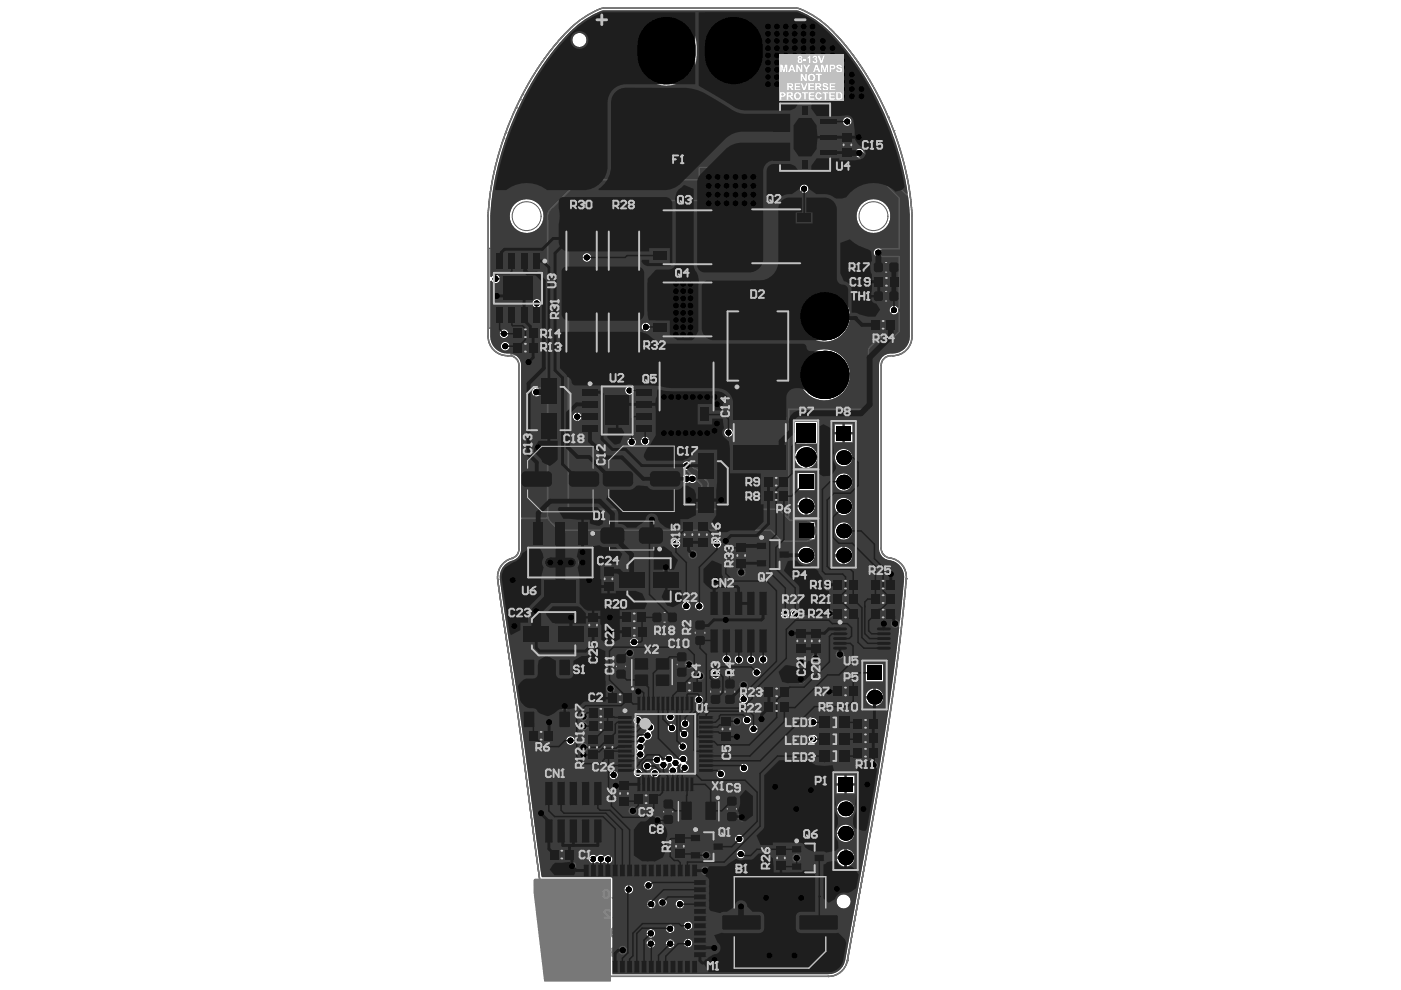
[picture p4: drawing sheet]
<svg xmlns="http://www.w3.org/2000/svg" width="297mm" height="210mm" viewBox="0 0 297 210" stroke-linecap="round" stroke-linejoin="round" font-family="sans-serif">
<path d="M166.4 60.6h16.8v61.2h-16.8zM105.8 124.9l.4 2.8" fill="none" stroke="#5a5a5a" stroke-width=".31"/>
<g fill="none" stroke="#5a5a5a" stroke-width=".21">
<path d="M120.4 6.5l.3-.3a17.6 17.6 0 0 1 7.3-4.5h41.1a24.1 24.1 0 0 1 9.6 7.3l2.9 3.6 2.5 3.9a64.4 64.4 0 0 1 9.3 29.3l-.1 26.4a4.1 4.1 0 0 1-4.4 3.2 2.04 2.04 0 0 0-2.1 2.1l.1 39.3a2.46 2.46 0 0 0 2.5 1.7 4.1 4.1 0 0 1 2.7 4.5 672.8 672.8 0 0 1-7.4 52.8l-4.7 25.8a5.4 5.4 0 0 1-2.9 5.2l-1.5 .2h-55.1a4.2 4.2 0 0 1-3.4-3.9l-2.3-14.4-4.8-35.9-4.3-28.4a7.6 7.6 0 0 1 .1-3.7 4.4 4.4 0 0 1 3.1-2.5 2.04 2.04 0 0 0 1.1-1.8v-39.5a2.12 2.12 0 0 0-2.4-1.5 4.1 4.1 0 0 1-4.1-4.1v-25.5l.5-5.6a63.5 63.5 0 0 1 16.4-33.7z"/>
<circle cx="111.7" cy="45.8" r="3.1"/>
<circle cx="185.2" cy="45.8" r="3.1"/>
</g>
<circle cx="105.5" cy="122.9" r=".15" fill="#5a5a5a"/>
<path d="M104.5 37.9l-.6 3.6M105.3 34.1l-.7 3.3M106.2 31.3l-.5 1.5M103.8 41.9l-.3 3.5M105.5 122.9l.2 1.5M106.5 129.9l.4 2.9M107 133.2l.6 3.7M107.6 137.3l.6 3.7M108.3 141.4l.6 3.8M108.9 145.6l.6 3.7M109.5 149.8l.6 3.7M110.1 154l.2 1.4" fill="none" stroke="#5a5a5a" stroke-width=".31"/>
<g fill="#5a5a5a">
<circle cx="108.5" cy="118.4" r=".15"/>
<circle cx="107.6" cy="75.4" r=".15"/>
</g>
<path d="M107.6 75.4h.4" fill="none" stroke="#5a5a5a" stroke-width=".31"/>
<g fill="#5a5a5a">
<circle cx="107.2" cy="28.1" r=".15"/>
<circle cx="109.4" cy="22.9" r=".15"/>
</g>
<path d="M112.3 17.3l-1.5 2.7M110.7 158l.5 3.8M111.2 162.1l.5 3.8M111.8 166.3l.5 3.8M112.3 170.4l.5 3.8M112.8 174.6l.5 3.8M113.4 178.7l.5 3.7M113.9 182.9l.5 3.6" fill="none" stroke="#5a5a5a" stroke-width=".31"/>
<circle cx="110.8" cy="20" r=".15" fill="#5a5a5a"/>
<path d="M114.4 14l-1.5 2.3M118.4 8.7l-3 3.8M120.9 6.1l-1.9 1.9M176 6.1l.8 .8M114.8 189.2l.2 1.5M115.1 191.2l.6 3.5M115.8 195.4l.6 3.6M116.4 199.4l.7 3.7M121.2 207h.1M175.6 207h.1" fill="none" stroke="#5a5a5a" stroke-width=".31"/>
<circle cx="179.7" cy="203.7" r=".15" fill="#5a5a5a"/>
<g fill="none" stroke="#5a5a5a" stroke-width=".31">
<path d="M177.2 7.3l.9 1M178.6 8.8l2.2 2.8M181.7 12.9l2.4 3.6M184.7 17.5l.3 .6M187.7 158.1l-.6 3.5M188.3 154.1l-.5 3.2M188.9 150l-.5 3.3M189.2 148.1l-.2 1M184.2 178.7l-.7 3.7M184.9 174.7l-.7 3.7M185.1 173.7l-.1 .5M185.6 170.6l-.2 1.2"/>
<path d="M186.3 166.4l-.6 3.7M187 162.2l-.6 3.6M180.4 199.5l-.7 3.7M180.9 196.7l-.4 2.3M181.9 191.2l-.7 3.7M182.7 187l-.7 3.8M183.4 182.9l-.7 3.8"/>
</g>
<circle cx="188.4" cy="24.9" r=".15" fill="#5a5a5a"/>
<path d="M185.8 19.5l.4 .9M190.6 137.3l-.4 3.4M191 133.7l-.3 3M191.5 129.1l-.3 3.3M191.9 125.2l-.3 3.3M192.2 122.7l-.2 1.8M190 141.9l-.4 3.3" fill="none" stroke="#5a5a5a" stroke-width=".31"/>
<circle cx="192.2" cy="122.7" r=".15" fill="#5a5a5a"/>
<g fill="none" stroke="#5a5a5a" stroke-width=".31">
<path d="M104.6 37.4l-.1 .5M105.7 32.8l-.4 1.3M190.3 30.1l.8 2.5M191.5 34l.8 3.4M192.4 37.9l.6 3.6M103.5 45.4v.4M103.9 41.5l-.1 .4M193 41.9l.3 3.5M105.7 124.4l.1 .5M106.9 132.8l.1 .4M107.6 136.9v.4M108.2 141l.1 .4"/>
<path d="M108.9 145.2v.4M109.5 149.3v.5M110.1 153.5v.5"/>
</g>
<g fill="#5a5a5a">
<circle cx="110.2" cy="21.1" r=".15"/>
<circle cx="106.8" cy="29.4" r=".15"/>
</g>
<g fill="none" stroke="#5a5a5a" stroke-width=".31">
<path d="M112.9 16.3l-.6 1M115.4 12.5l-1 1.5M118.5 8.5l-.1 .2M119 8l-.3 .4M176.8 6.9l.4 .4M178.1 8.3l.5 .5M180.8 11.6l.9 1.3M184.1 16.5l.6 1M106.4 30.4l-.2 .9M190 29.1l.3 1M191.1 32.6l.4 1.4M192.3 37.4l.1 .5"/>
<path d="M103.5 45.8v25.5M193 41.5v.4M193.3 45.4l.1 25.9M110 77.5v38.9M186.8 77.5v38.8M188.9 75.4h.4M106.2 127.7l.1 .9M106.4 129l.1 .9M190.7 136.7l-.1 .6M191.2 132.4l-.2 1.3M191.6 128.5l-.1 .6M192 124.5l-.1 .7"/>
<path d="M110.3 155.4l.3 2.1M187.8 157.3l-.1 .8M188.4 153.3l-.1 .8M189 149.1l-.1 .9M189.6 145.2l-.4 2.9M190.2 140.7l-.2 1.2M111.2 161.8v.3M111.7 165.9l.1 .4M112.3 170.1v.3M112.8 174.2v.4M113.3 178.4l.1 .3M184.2 178.4v.3"/>
<path d="M185 174.2l-.1 .5M185.4 171.8l-.3 1.9M185.7 170.1l-.1 .5M186.4 165.8l-.1 .6M187.1 161.6l-.1 .6M113.9 182.4v.5M114.4 186.5l.4 2.7M115 190.7l.1 .5M115.7 194.7l.1 .7M116.4 199v.4M180.5 199l-.1 .5M181.2 195.3l-.3 1.4"/>
<path d="M182 190.8l-.1 .4M182.7 186.7v.3M183.5 182.4l-.1 .5M117.1 203.1l.1 .6M179.7 203.2v.5"/>
</g>
<g fill="#5a5a5a">
<circle cx="189.3" cy="75.4" r=".15"/>
<circle cx="189.5" cy="27.7" r=".15"/>
</g>
<g fill="none" stroke="#5a5a5a" stroke-width=".31">
<path d="M118.7 8.4l-.2 .1M120.9 6.1a16.9 16.9 0 0 1 7.1-4.4h40.9a16.9 16.9 0 0 1 7.1 4.4M185 18.1l.8 1.4M110.8 20l-2.3 4.8-2.1 5.6M186.2 20.4l2.2 4.5 1.6 4.2M103.5 71.3a4.1 4.1 0 0 0 4.1 4.1M108 75.4a2.04 2.04 0 0 1 2 2.1M188.9 75.4a2.04 2.04 0 0 0-2.1 2.1M193.4 71.3a4.1 4.1 0 0 1-4.1 4.1M110 116.4a2.04 2.04 0 0 1-1.5 2 4.1 4.1 0 0 0-3 4.5M186.8 116.3a2.04 2.04 0 0 0 1.8 2 4.1 4.1 0 0 1 3.6 4.4M106.3 128.6l.1 .4"/>
<path d="M110.6 157.5l.1 .5M144.7 170.3h6.8v3.2h-6.8zM155.7 185.9h19.4v15.5l-3.9 3.9h-15.5zM181.2 194.9v.4M179.7 203.7a4.1 4.1 0 0 1-4.1 3.3h-54.4a4.1 4.1 0 0 1-4-3.3"/>
</g>
<g fill="none" stroke="#5a5a5a" stroke-width=".21">
<path d="M178.7 29h1.9v3.5h-1.9zM104.7 57h10.2v8.2h-10.2zM120.1 46.7h6.4v12.9h-6.4zM129 46.7h6.5v12.9h-6.5zM186 55.7h3.7v2h-3.7zM186.2 58.8h3.5v1.9h-3.5zM109.7 69.7h3.4v1.9h-3.4zM109.7 72.7h3.4v2h-3.4zM120.1 64h6.4v13h-6.4zM129 64h6.5v13h-6.5zM154.3 66.1h12.7v14.5h-12.7zM185.5 67.9h3.5v1.9h-3.5z"/>
<path d="M186 61.8h3.7v2h-3.7zM126.8 81.9h8.1v10.2h-8.1zM155.6 85.4h11v12.6h-11zM112 115.5h13.7v7.5h-13.7zM129.2 110.6h9.4v5.9h-9.4zM145 111.6h1.9v3.5h-1.9zM148.1 111.6h1.9v3.5h-1.9zM156.2 116.1h1.9v3.4h-1.9zM162.4 114.5h2.9v6.1h-2.9zM162.8 101.2h3.5v1.9h-3.5zM162.8 104.2h3.5v2h-3.5zM124.8 130.8h1.9v3.5h-1.9z"/>
<path d="M128.1 121h1.9v3.5h-1.9zM130.7 139.5h1.9v3.6h-1.9zM132.7 129.9h3.5v2h-3.5zM132.7 133h3.5v1.9h-3.5zM135 139.8h6.5v5.4h-6.5zM139.1 129.9h3.7v2h-3.7zM143.6 139.1h1.9v3.6h-1.9zM147.4 132.3h2v3.7h-2zM168.9 134.2h1.9v3.4h-1.9zM172 134.2h1.9v3.4h-1.9zM177.5 123h3.5v1.9h-3.5zM177.5 126.1h3.5v1.9h-3.5z"/>
<path d="M177.5 129.1h3.5v2h-3.5zM179.6 132.4h6.3v5.9h-6.3zM185.5 129.1h3.5v2h-3.5zM185.5 123h3.5v1.9h-3.5zM185.5 126.1h3.5v1.9h-3.5zM111.7 142.7h8.5v8.6h-8.5zM113 155h3.5v2h-3.5zM124.8 156.7h1.9v3.5h-1.9zM125.7 150.1h3.4v2h-3.4zM125.7 153h3.4v1.9h-3.4zM128.1 156.7h1.9v3.5h-1.9zM129.7 147.1h3.5v1.9h-3.5z"/>
<path d="M133.9 150.6h14.3v14.3h-14.3zM144.4 144.6h3.5v2h-3.5zM150.7 144.8h2v3.7h-2zM153 152.8h2v3.5h-2zM153.7 144.8h2.1v3.7h-2.1zM162.9 145.8h3.5v2h-3.5zM162.9 149h3.5v1.9h-3.5zM174.8 151.8h4.3v2.7h-4.3zM174.8 155.4h4.3v2.7h-4.3zM174.8 158.9h4.3v2.8h-4.3zM177.5 145.6h3.5v2h-3.5zM181.8 152.5h3.4v1.9h-3.4z"/>
<path d="M181.8 155.6h3.4v1.9h-3.4zM181.8 158.6h3.4v2h-3.4zM131.3 166.5h2v3.5h-2zM135.3 168.5h3.4v1.9h-3.4zM140.7 170.3h2v3.6h-2zM143.2 177.7h1.9v3.5h-1.9zM148.4 176.5h2.9v6.1h-2.9zM154.2 169.7h1.9v3.6h-1.9zM169.9 178.8h2.8v6.2h-2.8zM117.4 180.2h3.5v2h-3.5zM164.6 180.2h2v3.4h-2z"/>
</g>
<path d="M165.8 22.6h9.8v13h-9.8zM140.7 45.2h10.2v10.2h-10.2zM159.5 45h10.2v10.2h-10.2zM140.5 76.8h10.2v10.2h-10.2zM140.7 60.5h10.2v10.2h-10.2z" fill="none" stroke="#5a5a5a" stroke-width=".41"/>
<g fill="#5a5a5a">
<path d="M137.4 110.6h1.2v5.9h-1.2z" fill-rule="evenodd"/>
<path d="M154.3 78.7h12.7v1.9h-12.7z" fill-rule="evenodd"/>
</g>
<g fill="none" stroke="#5a5a5a" stroke-width=".21">
<path d="M178.1 27.7h3.1v6.1h-3.1zM178.7 30.7h1.9M179.7 29.7v2M103.7 52.7h12.2v16.9h-12.2zM118.8 44.5h18v34.7h-18zM122.3 53.2h2M123.3 52.1v2.1M127.8 44.5v34.7M131.3 53.2h2M132.3 52.1v2.1M184.6 55.2h6.5v3h-6.5zM184.9 58.2v3.1"/>
<path d="M186.9 56.7h2M187 59.7h1.9M187.9 55.7v2M187.9 58.8v1.9M191 58.2v3.1M108.3 69.1h6.2v6.1h-6.2zM108.3 72.2h6.2M108.8 61.1h2M109.8 60.1v2M110.4 73.7h2M110.4 70.7h2M111.4 69.7v1.9"/>
<path d="M111.4 72.7v2M118.8 61.8h18M122.3 70.5h2M123.3 69.5v2M131.3 70.5h2M132.3 69.5v2M153.2 63.4h14.9v19.9h-14.9zM159.7 73.4h2M160.7 72.3v2.1M184.2 67.3h6.1v3.1h-6.1zM184.6 61.3h6.5v3h-6.5zM186.3 68.9h1.9"/>
<path d="M186.9 62.8h2M187.2 67.9v1.9M187.9 61.8v2M111.4 80.1h10v13.1h-10zM115.3 86.6h2.1M116.4 85.6v2M122.4 80.9h16.9v12.3h-16.9zM129.8 87h2.1M130.9 86v2.1M144.7 95.9h10v13h-10zM154.5 83.3h13.2v16.9h-13.2zM160.1 91.7h2"/>
<path d="M161.1 90.7v2M110.9 109.7h15.8v19.2h-15.8zM117.8 119.3h2M118.8 118.2v2.1M127.5 119.7h3.1v6.1h-3.1zM127.7 110h12.5v7.1h-12.5zM131.1 117.9h13v10h-13zM132.9 113.6h2M133.9 112.5v2.1M144.4 110.3h6.2v6.1h-6.2zM145 113.4h1.9M146 112.4v1.9"/>
<path d="M147.5 110.3v6.1M148.1 113.4h1.9M148.7 102.4h2M149 112.4v1.9M149.7 101.4v2M155.6 114.7h3.1v6.1h-3.1zM156.2 117.8h1.9M157.2 116.8v2M160 114h7.7v7.2h-7.7zM161.5 100.6h6.1v6.1h-6.1zM161.5 103.7h6.1M162.8 117.6h2.1"/>
<path d="M163.6 105.2h1.9M163.6 102.1h1.9M163.8 116.6v2M164.6 101.2v1.9M164.6 104.2v2M110.8 129.4h13.1v10h-13.1zM116.4 134.4h2M117.4 133.3v2.1M124.2 129.5h3.1v6.1h-3.1zM124.8 132.5h1.9M125.8 131.6v1.9M128.1 122.7h1.9"/>
<path d="M129 121.8v1.9M130.1 138.1h3.1v6.4h-3.1zM131.4 129.4h6.1v6.1h-6.1zM131.4 132.4h6.1M133.5 130.9h1.9M133.5 134h2M134.5 129.9v2M134.5 133v1.9M136.6 122.9h2M137.6 121.9v2.1M137.7 129.4h6.5v3h-6.5zM139.9 130.9h2"/>
<path d="M140.9 129.9v2M144.5 139.9v2M146.9 130.9h3.1v6.5h-3.1zM147.4 134.2h2M148.4 133.1v2.1M148.9 137.5h3.3v3.2h-3.3zM168.3 132.8h6.2v6.2h-6.2zM168.9 135.9h1.9M169.9 134.9v2M171.4 132.8v6.2M172 135.9h1.9M172.9 134.9v2"/>
<path d="M176.2 131.9h13.1v7h-13.1zM176.2 122.4h6.1v9.2h-6.1zM176.2 128.6h6.1M176.2 125.5h6.1M178.3 130.1h1.9M178.3 127h1.9M178.3 124h1.9M179.3 123v1.9M179.3 126.1v1.9M179.3 129.1v2M181.7 135.4h2.1M182.7 134.4v2"/>
<path d="M184.2 122.4h6.1v9.2h-6.1zM184.2 128.6h6.1M184.2 125.5h6.1M186.3 130.1h1.9M186.3 127h1.9M186.3 124h1.9M187.2 123v1.9M187.2 126.1v1.9M187.2 129.1v2M111.7 154.5h6.1v3h-6.1zM113.8 156h1.9M114.7 155v2"/>
<path d="M124.2 155.4h3.1v6.1h-3.1zM124.3 152.6h6.2M124.3 152.4h6.2M124.8 158.4h1.9M125.8 157.5v1.9M126.4 154h2M126.4 151.1h2M127.4 150.1v2M127.4 153v1.9M128.1 158.4h1.9M128.4 149.6v-3.1h6.1v3.1h-10.2v5.9h6.2v-5.9M129 157.5v1.9"/>
<path d="M130.5 148h1.9M130.6 155.4h-3.1v6.1h3.1M130.6 147.2h21v21h-21zM130.7 141.3h1.9M131.5 147.1v1.9M131.7 140.3v2M140.1 157.7h2M141.1 156.7v2M142.9 147.5h3.3v3.3h-3.3zM143.1 144.1v3h6.1v-3h-6.2v-6.4h3.1v6.4M143.6 140.9h1.9M145.2 145.6h1.9"/>
<path d="M146.2 144.6v2M150.2 143.4h6.1v6.5h-6.1zM150.7 146.7h2M151.7 145.6v2.1M152.5 151.5h3v6.1h-3zM153 154.6h2M153.2 143.4v6.5M153.7 146.7h2.1M154 153.6v1.9M154.8 145.6v2.1M161.6 145.3h6.1v6.2h-6.1zM161.6 148.4h6.1"/>
<path d="M161.6 148.3h6.1M163.7 149.9h1.9M163.7 146.8h1.9M164.7 145.8v2M164.7 149v1.9M171.5 145h3.3v3.3h-3.3zM173.4 151.4h7.1v3.5h-7.1zM173.4 158.6h7.1v3.4h-7.1zM176 156.7h2M176 153.2h2M176.2 145.1h6.1v3h-6.1zM177 152.1v2.1"/>
<path d="M177 155.7v2.1M177 159.3v2M178.3 146.6h1.9M179.3 145.6v2M180.4 151.9h6.2v9.2h-6.2zM180.4 158.1h6.2M180.5 155v3.5h-7.1v-3.5h13.2M182.5 159.6h2M182.5 156.5h2M182.5 153.5h2M183.5 152.5v1.9M183.5 155.6v1.9"/>
<path d="M183.5 158.6v2M116.1 179.7h6.1v3h-6.1zM130.8 165.2h3v6.1h-3zM132.3 167.3v1.9M133.9 167.9h6.2v3.1h-6.2zM136 169.5h2M137 168.5v1.9M140.2 169h3v6.3h-3zM140.7 172.1h2M141.7 171.1v2M142.6 176.4h3.1v6.1h-3.1zM143.2 179.4h1.9"/>
<path d="M144.2 178.5v1.9M146 175.9h7.7v7.2h-7.7zM148.8 179.5h2.1M149.9 178.5v2M150.7 174.4h3.2v3.2h-3.2zM153.6 168.3h3.1v6.4h-3.1zM154.2 171.5h1.9M155.2 170.5v2M162.6 174.3h3.2v3.3h-3.2zM164.1 178.8h3v6.2h-3zM167.5 178.3h7.6v7.2h-7.6zM176 160.3h2"/>
<path d="M118.1 181.2h2M119.1 180.2v2M134.3 188h3.3v3.3h-3.3zM134.3 192.1h3.3v3.3h-3.3zM134.3 196.2h3.3v3.3h-3.3zM138.4 192.1h3.3v3.3h-3.3zM138.4 196.2h3.3v3.3h-3.3zM142.5 192.1h3.2v3.3h-3.2zM142.5 196.2h3.2v3.3h-3.2zM164.6 181.9h2M165.6 180.9v2M170.3 181.9h2"/>
<path d="M171.3 180.9v2M134.3 200.3h3.3v3.2h-3.3zM138.4 200.3h3.3v3.2h-3.3zM142.5 200.3h3.2v3.2h-3.2z"/>
<circle cx="113.1" cy="58.9" r="1.02"/>
<circle cx="116.4" cy="86.6" r="4.1"/>
<circle cx="128.6" cy="83.8" r="1.02"/>
<circle cx="149.7" cy="102.4" r="4.1"/>
<circle cx="117.4" cy="134.4" r="4.1"/>
<circle cx="137.6" cy="122.9" r="4.1"/>
<circle cx="181.4" cy="134.3" r="1.02"/>
<circle cx="115.9" cy="147" r="2.04"/>
<circle cx="135.8" cy="152.4" r="1.02"/>
</g>
<path d="M133.3 138.8h9.6v7.8h-9.6zM137.8 142.5h.8M138.2 142.1v.8M142.8 168.3h10.6v6.4h-10.6zM147.5 171.9h1.2M148.1 171.3v1.2" fill="none" stroke="#5a5a5a" stroke-width=".31"/>
<path d="M113.1 186.5l.3-.2h16.1v21.8h-14.1l-2.3-18.9z" fill="#787878"/>
<path d="M105.8 124.9l.4 2.8" fill="none" stroke="#787878" stroke-width=".31"/>
<circle cx="105.5" cy="122.9" r=".15" fill="#787878"/>
<path d="M104.5 37.9l-.6 3.6M105.3 34.1l-.7 3.3M106.2 31.3l-.5 1.5M103.8 41.9l-.3 3.5M105.5 122.9l.2 1.5M106.5 129.9l.4 2.9M107 133.2l.6 3.7M107.6 137.3l.6 3.7M108.3 141.4l.6 3.8M108.9 145.6l.6 3.7M109.5 149.8l.6 3.7M110.1 154l.2 1.4" fill="none" stroke="#787878" stroke-width=".31"/>
<g fill="#787878">
<circle cx="108.5" cy="118.4" r=".15"/>
<circle cx="107.6" cy="75.4" r=".15"/>
</g>
<path d="M107.6 75.4h.4" fill="none" stroke="#787878" stroke-width=".31"/>
<g fill="#787878">
<circle cx="107.2" cy="28.1" r=".15"/>
<circle cx="109.4" cy="22.9" r=".15"/>
</g>
<path d="M112.3 17.3l-1.5 2.7M110.7 158l.5 3.8M111.2 162.1l.5 3.8M111.8 166.3l.5 3.8M112.3 170.4l.5 3.8M112.8 174.6l.5 3.8M113.4 178.7l.5 3.7M113.9 182.9l.5 3.6" fill="none" stroke="#787878" stroke-width=".31"/>
<circle cx="110.8" cy="20" r=".15" fill="#787878"/>
<path d="M114.4 14l-1.5 2.3M118.4 8.7l-3 3.8M120.9 6.1l-1.9 1.9M176 6.1l.8 .8M114.8 189.2l.2 1.5M115.1 191.2l.6 3.5M115.8 195.4l.6 3.6M116.4 199.4l.7 3.7M121.2 207h.1M175.6 207h.1" fill="none" stroke="#787878" stroke-width=".31"/>
<circle cx="179.7" cy="203.7" r=".15" fill="#787878"/>
<g fill="none" stroke="#787878" stroke-width=".31">
<path d="M177.2 7.3l.9 1M178.6 8.8l2.2 2.8M181.7 12.9l2.4 3.6M184.7 17.5l.3 .6M187.7 158.1l-.6 3.5M188.3 154.1l-.5 3.2M188.9 150l-.5 3.3M189.2 148.1l-.2 1M184.2 178.7l-.7 3.7M184.9 174.7l-.7 3.7M185.1 173.7l-.1 .5M185.6 170.6l-.2 1.2"/>
<path d="M186.3 166.4l-.6 3.7M187 162.2l-.6 3.6M180.4 199.5l-.7 3.7M180.9 196.7l-.4 2.3M181.9 191.2l-.7 3.7M182.7 187l-.7 3.8M183.4 182.9l-.7 3.8"/>
</g>
<circle cx="188.4" cy="24.9" r=".15" fill="#787878"/>
<path d="M185.8 19.5l.4 .9M190.6 137.3l-.4 3.4M191 133.7l-.3 3M191.5 129.1l-.3 3.3M191.9 125.2l-.3 3.3M192.2 122.7l-.2 1.8M190 141.9l-.4 3.3" fill="none" stroke="#787878" stroke-width=".31"/>
<circle cx="192.2" cy="122.7" r=".15" fill="#787878"/>
<g fill="none" stroke="#787878" stroke-width=".31">
<path d="M104.6 37.4l-.1 .5M105.7 32.8l-.4 1.3M190.3 30.1l.8 2.5M191.5 34l.8 3.4M192.4 37.9l.6 3.6M103.5 45.4v.4M103.9 41.5l-.1 .4M193 41.9l.3 3.5M105.7 124.4l.1 .5M106.9 132.8l.1 .4M107.6 136.9v.4M108.2 141l.1 .4"/>
<path d="M108.9 145.2v.4M109.5 149.3v.5M110.1 153.5v.5"/>
</g>
<g fill="#787878">
<circle cx="110.2" cy="21.1" r=".15"/>
<circle cx="106.8" cy="29.4" r=".15"/>
</g>
<g fill="none" stroke="#787878" stroke-width=".31">
<path d="M112.9 16.3l-.6 1M115.4 12.5l-1 1.5M118.5 8.5l-.1 .2M119 8l-.3 .4M176.8 6.9l.4 .4M178.1 8.3l.5 .5M180.8 11.6l.9 1.3M184.1 16.5l.6 1M106.4 30.4l-.2 .9M190 29.1l.3 1M191.1 32.6l.4 1.4M192.3 37.4l.1 .5"/>
<path d="M103.5 45.8v25.5M193 41.5v.4M193.3 45.4l.1 25.9M110 77.5v38.9M186.8 77.5v38.8M188.9 75.4h.4M106.2 127.7l.1 .9M106.4 129l.1 .9M190.7 136.7l-.1 .6M191.2 132.4l-.2 1.3M191.6 128.5l-.1 .6M192 124.5l-.1 .7"/>
<path d="M110.3 155.4l.3 2.1M187.8 157.3l-.1 .8M188.4 153.3l-.1 .8M189 149.1l-.1 .9M189.6 145.2l-.4 2.9M190.2 140.7l-.2 1.2M111.2 161.8v.3M111.7 165.9l.1 .4M112.3 170.1v.3M112.8 174.2v.4M113.3 178.4l.1 .3M184.2 178.4v.3"/>
<path d="M185 174.2l-.1 .5M185.4 171.8l-.3 1.9M185.7 170.1l-.1 .5M186.4 165.8l-.1 .6M187.1 161.6l-.1 .6M113.9 182.4v.5M114.4 186.5l.4 2.7M115 190.7l.1 .5M115.7 194.7l.1 .7M116.4 199v.4M180.5 199l-.1 .5M181.2 195.3l-.3 1.4"/>
<path d="M182 190.8l-.1 .4M182.7 186.7v.3M183.5 182.4l-.1 .5M117.1 203.1l.1 .6M179.7 203.2v.5"/>
</g>
<g fill="#787878">
<circle cx="189.3" cy="75.4" r=".15"/>
<circle cx="189.5" cy="27.7" r=".15"/>
</g>
<g fill="none" stroke="#787878" stroke-width=".31">
<path d="M118.7 8.4l-.2 .1M120.9 6.1a16.9 16.9 0 0 1 7.1-4.4h40.9a16.9 16.9 0 0 1 7.1 4.4M185 18.1l.8 1.4M110.8 20l-2.3 4.8-2.1 5.6M186.2 20.4l2.2 4.5 1.6 4.2M103.5 71.3a4.1 4.1 0 0 0 4.1 4.1M108 75.4a2.04 2.04 0 0 1 2 2.1M188.9 75.4a2.04 2.04 0 0 0-2.1 2.1M193.4 71.3a4.1 4.1 0 0 1-4.1 4.1M110 116.4a2.04 2.04 0 0 1-1.5 2 4.1 4.1 0 0 0-3 4.5M186.8 116.3a2.04 2.04 0 0 0 1.8 2 4.1 4.1 0 0 1 3.6 4.4M106.3 128.6l.1 .4"/>
<path d="M110.6 157.5l.1 .5M181.2 194.9v.4M179.7 203.7a4.1 4.1 0 0 1-4.1 3.3h-54.4a4.1 4.1 0 0 1-4-3.3"/>
</g>
<g fill="#8c8c8c">
<path d="M123.7 79l.7 .2 .1-.7 .3 .1 .1 .5h.4l.5-.2-.5 .5v.4l.7 .3h-.8v.9l-.4-.6-.5 .2a.25 .25 0 0 1 0 .3 .25 .25 0 0 1-.3 .1l.2-.8-.9-.1 .4-.3h.2a.32 .32 0 0 0 .1-.4 .32 .32 0 0 0-.2-.2z"/>
<path d="M128.8 89.5l.6 .1 .3-.8 .3 .8 .7-.2-.1 .3-.3 .2v.3h.2l.6 .4h-.9l.1 .9-.4-.4v-.2h-.4v.2l-.4 .4 .1-.9h-.9l.6-.4h.2z"/>
<path d="M128.6 74.3l.8 .3 .2-.9 .4 .9 .7-.3-.4 .7 .7 .4h-.5v.2l-.3-.2 .1 .9-.6-.5-.6 .5 .1-.7-.8-.2 .7-.4z"/>
<path d="M134.3 80.4l.4 .2h.5l.2-.6 .2 .6 .8-.2-.1 .4a.32 .32 0 0 0-.2 .2 .32 .32 0 0 0 .1 .3l.4 .1 .1 .2h-.9l.1 .9-.4-.5h-.2l-.6 .5 .1-.9h-.8l.5-.4h.2v-.2z"/>
<path d="M126.8 83.4h.4l.1-.4h.2v.3l.6 .1-.1 .1a.43 .43 0 0 0-.1 .7l-.3-.1-.6 .1a.43 .43 0 0 0-.1-.7z"/>
<path d="M153.6 78.2h10.1v.7l-5-.1 .1 .3h.3l4.2 2.2a.5 .5 0 0 1 .5 .3 .5 .5 0 0 1-.1 .5v.5h-.1l-7.3-3.7h-1.7v.2h.3l6.9 3.5h-.7l-6.7-3.4h-.2v3.4h-.6z"/>
<path d="M153.6 71.3h.6v3.6l7-3.6h2.3l-7.3 3.7v.2h1.7l5.8-3a.55 .55 0 0 1-.5 .6l-4.2 2.2h-.3v.2h5v.6h-10.1z"/>
<path d="M149.9 86.4l1.9 .7 .7-1.9 .5 1.9 1.9-.7-.5 .5v.3l-.2 .1v.2l-.2 .1v.2l-.2 .1v.3l.5 .1 .1 .2 .5 .1 .5 .4-1.8 .3 .2 1.8-1.3-1.3-1.5 1.3 .2-1.8-1.9-.3 .6-.4 .4-.1 .2-.2 .5-.1v-.3l-.2-.1v-.2l-.2-.1v-.2l-.3-.1v-.3z"/>
<path d="M141 78.2h10.2v4.4h-.6v-3.4l-6.9 3.4h-2.3l6.8-3.5h.4v-.2h-1.8l-5.8 2.8 .3-.4 4.8-2.3v-.2l-4.9 .1z"/>
<path d="M141.2 71.5l7.4 3.7h1.6l-.1-.3h-.3l-6.9-3.6h.7l6.9 3.6h.1v-3.6h.6v4.5h-10v-.6h4.9v-.2h-.3l-4.2-2.2a.5 .5 0 0 1-.5-.3 .5 .5 0 0 1 .1-.5z"/>
<path d="M113.9 25l-.1 .4 .1 .3 .3-.1 2.1 .1 .2-.2h1.2l.4 .5 1.5-.1 .1 .6-.3 .1-.1 3.5 .2 .1 1.1-.1 .1-1-.2-1.2 .1-1.3-.4-.2 .6 .2 .4-.2h.5l.9 .4 .7 .7 1.8 2.5 .3 .3 .9 .1h2l-.1-1.6-.9-1.5 .3-.6h.8l1.4 .3 .6 .6v.3l-.5 2.2-.4 1 2.1 .8 .3-.2 .3-.8 .6-2.8h.4l.7 .5 .3-.2 1.2 .8 .3 .4-.2 .4v.3l2.3 .1 .5-2.4 .7-2.1-.2-.8-.7-.4h-10.7l-1.1-.1-.5-.3 .4-.5 .8-.5h2.9v-1.1l-1.9 .2-1.7-.1-.2 .2-.6-.2-.3 .2-.3-.3-.3 .2h-1.6l-.4-.2-.3 1.2-1.1 .9h-.2l.3-.3-.7 .2-.1 .1-.5 .3 .3 .1-.3 .2h-1.5l-.1 .1-.7 .1-2.1-.1-.3-.1zM122.3 24.1l.8-.9h1.4v.4h.3h.3l.1-.4h.3l.2 .2-.6 1.1-.6-.3-.3 .1 .2 .2h-2.2zM114.4 25.1l.7 .1zM114.4 25.4l.6 .1zM123.8 26.6h1l.2 .3-.1 .6h.6v.1h.4l.2 .2 .7 1.6v.5l-.9 .1-.5-.2-1.8-2.4v-.4z"/>
<path d="M159 188.5l6.5 14.2 1.4 .1 6.5-14.3zM161 189.8h9.1l-4.5 10.3z"/>
</g>
<path d="M144.1 190.1h-1l-.8 .8v4.7l-.8 .8" fill="none" stroke="#8c8c8c" stroke-width=".31"/>
<path d="M150.5 173.9h.6M150.8 172.3v1.6M152.7 173.4h-.8l-.3-.3v-.5l.3-.3h.8v1.6M153.3 172.3h1.1M153.8 172.3v1.6M137.9 203.9h1.1v.9l-.5-.3h-.3l-.3 .3v.5l.3 .3h.6l.2-.3M140.7 205h-.9l-.2-.2v-.6l.2-.3h.9v1.7M141.2 203.9h1.1M141.8 203.9v1.7" fill="none" stroke="#8c8c8c" stroke-width=".41"/>
<circle cx="150.8" cy="172.3" r=".2" fill="#8c8c8c"/>
<path d="M176 146.1l-.3-.3h-.5l-.3 .3v.2l1.1 1.1h-1.1M177.6 146.9h-.8l-.3-.3v-.5l.3-.3h.8v1.6M178.2 145.8h1.1M178.7 145.8v1.6M150.8 172.3l.3 .3M139.2 186.8v1.1M139.2 187.3h1.7M139.2 190.3h1.7M140.3 188.4v.9l-.2 .2h-.6l-.3-.2v-.9h1.7M140.9 190.1v.5" fill="none" stroke="#8c8c8c" stroke-width=".41"/>
<circle cx="139.2" cy="190.3" r=".2" fill="#8c8c8c"/>
<path d="M139.2 191.7h1.7M139.5 190.1l-.3 .2M140.9 191.4v.6" fill="none" stroke="#8c8c8c" stroke-width=".41"/>
<circle cx="139.2" cy="191.7" r=".2" fill="#8c8c8c"/>
<g fill="none" stroke="#8c8c8c" stroke-width=".41">
<path d="M130.6 197.2l-.2-.3h-.6l-.3 .3v.2M132.3 198h-.9l-.2-.3v-.5l.2-.3h.9v1.6M132.8 196.9h1.1M133.4 196.9v1.6M139.5 191.4l-.3 .3M145.6 189h-1.1v.3l1.1 1.1v.3M147.2 190.1h-.8l-.3-.2v-.6l.3-.3h.8v1.7M147.7 189h1.1M148.3 189v1.7M129.5 201.9h1.1l-.8-.8v1.6M132.3 202.2h-.9l-.2-.3v-.5l.2-.3h.9v1.6M132.8 201.1h1.1"/>
<path d="M133.4 201.1v1.6"/>
</g>
<circle cx="129.5" cy="197.4" r=".2" fill="#8c8c8c"/>
<path d="M129.5 197.4l.3 .3M129.8 197.7h.3M129.8 197.7l-.3 .3v.3l.3 .2h.6l.2-.2M130.1 194.6h.5M130.4 192.9v1.7M132.3 194h-.9l-.2-.3v-.5l.2-.3h.9v1.7M132.8 192.9h1.1M133.4 192.9v1.7" fill="none" stroke="#8c8c8c" stroke-width=".41"/>
<circle cx="130.4" cy="192.9" r=".2" fill="#8c8c8c"/>
<path d="M129.3 193.2l-.3-.3h-.5l-.3 .3v.3l1.1 1.1h-1.1M129.9 190.3h.5M130.2 188.7v1.6M130.4 192.9l.2 .3M132.1 189.8h-.9l-.2-.3v-.5l.2-.3h.9v1.6M132.6 188.7h1.1M133.1 188.7v1.6" fill="none" stroke="#8c8c8c" stroke-width=".41"/>
<circle cx="130.2" cy="188.7" r=".2" fill="#8c8c8c"/>
<g fill="none" stroke="#8c8c8c" stroke-width=".41">
<path d="M128 189l.2-.3h.6l.3 .3v1.1l-.3 .2h-.6l-.2-.2zM130.2 188.7l.2 .3M146.6 197.8l-.3-.3v-.2l.3-.3h.5l.3 .3v.2l-.3 .3M146.6 197.8l-.3 .3v.3l.3 .2h.5l.3-.2v-.3l-.3-.3M146.6 197.8h.5M148.1 194.6h.5M148.3 192.9v1.7M149 198.1h-.8l-.3-.3v-.5l.3-.3h.8v1.6M149.6 197h1M150.1 197v1.6M150.2 194h-.8l-.3-.3v-.5l.3-.3h.8v1.7M150.8 192.9h1.1"/>
<path d="M151.3 192.9v1.7M146.3 201.1l.5 .3 .6 .5M146.3 202.2l.3-.3h.8v.5l-.3 .3h-.5l-.3-.3zM149 202.2h-.8l-.3-.3v-.5l.3-.3h.8v1.6M149.6 201.1h1M150.1 201.1v1.6"/>
</g>
<circle cx="148.3" cy="192.9" r=".2" fill="#8c8c8c"/>
<path d="M147.2 193.2l-.2-.3h-.6l-.2 .3v.3M148.3 192.9l.3 .3" fill="none" stroke="#8c8c8c" stroke-width=".41"/>
<circle cx="146.2" cy="193.5" r=".2" fill="#8c8c8c"/>
<path d="M164.8 139.3h.6M165.1 137.6v1.7M165.9 137.6h.6M166.2 137.6v1.4l.3 .3h.2l.3-.3M146.2 193.5l.2 .2M146.4 193.7h.3M146.4 193.7l-.2 .3v.3l.2 .3h.6l.2-.3" fill="none" stroke="#8c8c8c" stroke-width=".41"/>
<circle cx="165.1" cy="137.6" r=".2" fill="#8c8c8c"/>
<path d="M165.1 137.6l.3 .3M163 174.2h.5M163.3 172.5v1.7M165.2 173.6h-.8l-.3-.3v-.5l.3-.3h.8v1.7M165.7 172.5h1.1M166.3 172.5v1.7" fill="none" stroke="#8c8c8c" stroke-width=".41"/>
<circle cx="163.3" cy="172.5" r=".2" fill="#8c8c8c"/>
<path d="M148.5 150h.6M148.8 148.3v1.7M150.7 149.4h-.8l-.3-.2v-.6l.3-.3h.8v1.7M151.2 148.3h1.1M151.8 148.3v1.7M161.1 173.3h1.1l-.8-.8v1.7M163.3 172.5l.2 .3" fill="none" stroke="#8c8c8c" stroke-width=".41"/>
<circle cx="148.8" cy="148.3" r=".2" fill="#8c8c8c"/>
<path d="M148.2 136.4h.8l.2-.3v-.2l-.2-.3h-.6l-.2 .3v1.1l.2 .2h.6l.2-.2M150.9 136.7h-.8l-.3-.3v-.5l.3-.3h.8v1.6M151.4 135.6h1.1M152 135.6v1.6M146.6 148.3h1.1v.9l-.5-.3h-.3l-.3 .3v.5l.3 .3h.5l.3-.3M148.8 148.3l.3 .3M165.8 149.3l-.3-.2h-.5l-.3 .2v.3l1.1 1.1h-1.1M166.3 149.1h.6M166.6 149.1v1.3l.3 .3h.3l.2-.3" fill="none" stroke="#8c8c8c" stroke-width=".41"/>
<path d="M112.9 97.2h23.7v2.8h-23.7z" fill-rule="evenodd" fill="#8c8c8c"/>
<g fill="#fff">
<path d="M129 98.6h.3v.8a.31 .31 0 0 0 .4 .4 .31 .31 0 0 0 .2-.4v-.8h.3v1a.58 .58 0 0 1-.7 .5 .58 .58 0 0 1-.5-.7z"/>
<path d="M127.6 98.7l.7-.1 .3 .2 .2 .3-.1 .6-.6 .4-.7-.3v-.5h.6v.2h-.3l.1 .2a.46 .46 0 0 0 .7-.4 .46 .46 0 0 0-.7-.4l-.1 .1h-.2z"/>
<path d="M125.6 98.6h1.1v.2h-.4v1.2h-.3v-1.2h-.4z"/>
<path d="M123.6 98.6h.4v1.4h-.4z"/>
<path d="M122.2 98.8l.3-.2h.4l.4 .2 .1 .3-.1 .7-.5 .3-.7-.3v-.5h.6v.2h-.3v.2a.46 .46 0 0 0 .7-.4 .46 .46 0 0 0-.6-.4l-.1 .1h-.3z"/>
<path d="M120.6 98.8l.3-.2h.5l.2 .1 .3 .4-.1 .6-.2 .3-.5 .1-.6-.2v-.6h.6v.2h-.3v.2a.45 .45 0 0 0 .8-.3 .45 .45 0 0 0-.7-.5l-.4 .1z"/>
<path d="M119.2 98.6h1.1v1.4h-1.1v-.2h.8v-.4h-.8v-.3h.8v-.3h-.8z"/>
<path d="M131.1 98.9l.2 .6h-.4zM130.9 98.6l-.6 1.4h.3l.2-.3h.6l.1 .3h.3l-.6-1.4z"/>
<path d="M124.5 98.9l.6-.1v.4h-.5zM124.3 98.8a.42 .42 0 0 0 .3 .6l-.5 .6h.4l.3-.5h.3v.5h.3v-1.4h-.7z"/>
<path d="M118 98.9l.7-.1v.4h-.6zM117.8 98.8a.41 .41 0 0 0 .3 .6l-.5 .6h.4l.4-.5h.3v.5h.2v-1.4h-.7z"/>
</g>
<path d="M112.9 100h23.7v1.8h-23.7z" fill-rule="evenodd" fill="#8c8c8c"/>
<g fill="#fff">
<path d="M132.7 100.6l.4-.3h.3l.5 .4v.6l-.2 .4-.4 .1-.4-.1-.2-.3 .3-.1a.38 .38 0 0 0 .5 .2 .38 .38 0 0 0 .1-.6l-.1-.1a.29 .29 0 0 0-.3-.2 .29 .29 0 0 0-.2 .3l-.3-.1z"/>
<path d="M129.7 100.4h.3v.9l.6-.9h.3v1.4h-.3v-.9l-.6 .9h-.3z"/>
<path d="M128.4 100.4h1.1v.2h-.4v1.2h-.3v-1.2h-.4z"/>
<path d="M124.9 100.4h.2v1.4h-.9v-.2h.7z"/>
<path d="M123.6 100.4h.4v1.4h-1.1v-.2h.7z"/>
<path d="M121.7 100.4h1v1.4h-1.1v-.2h.8v-.4h-.7v-.3h.7v-.3h-.7z"/>
<path d="M118.2 100.4h.3l.4 1 .3-1h.3l-.5 1.4h-.3z"/>
<path d="M117.3 100.5l.2-.1a.44 .44 0 0 1 .6 .4h-.3a.22 .22 0 0 0-.2-.2 .22 .22 0 0 0-.2 .3 .22 .22 0 0 0 .2 .2l.5 .7h-.9v-.3h.5l-.5-.5z"/>
<path d="M116.6 101.5h.3v.3h-.3z"/>
<path d="M131.5 100.7h.1a.48 .48 0 0 1 .6 .2 .48 .48 0 0 1-.2 .6 .49 .49 0 0 1-.6-.2 .49 .49 0 0 1 .1-.6zM131.1 101.1a.73 .73 0 0 0 1.4 0 .73 .73 0 0 0-1.4 0z"/>
<path d="M127.3 100.7l.6-.1v.4h-.5zM127.1 100.5l-.1 .4 .4 .3-.5 .6h.3l.4-.6h.3v.6h.3v-1.4h-1z"/>
<path d="M125.8 100.8a.45 .45 0 0 1 .6-.1 .45 .45 0 0 1 0 .7 .45 .45 0 0 1-.7-.1zM125.4 101.1a.73 .73 0 0 0 1.4 0 .73 .73 0 0 0-1.4 0z"/>
<path d="M120.5 100.7l.6-.1v.4h-.5zM120.3 100.5l-.1 .4 .4 .3-.5 .6h.3l.4-.6h.3v.6h.3v-1.4h-1z"/>
<path d="M115.9 100.6a.46 .46 0 0 1 .2 .7 .21 .21 0 0 1 0 .3 .21 .21 0 0 1-.3-.1 .21 .21 0 0 1 0-.3zM115.6 100.5l-.1 .7a.5 .5 0 0 0 .6 .6 .5 .5 0 0 0 .3-.7v-.2a.47 .47 0 0 0-.3-.5 .47 .47 0 0 0-.5 .1z"/>
</g>
<path d="M112.9 101.8h23.7v1.8h-23.7z" fill-rule="evenodd" fill="#8c8c8c"/>
<g fill="#fff">
<path d="M132.8 102.2h1.1v.2h-.5v1.2h-.2v-1.2h-.4z"/>
<path d="M129.6 102.2h.5l.2 .9 .3-.9h.4v1.4h-.3v-1.1l-.3 1.1h-.2l-.3-1.1v1.1h-.3z"/>
<path d="M127.4 102.2h.4l.3 .9 .3-.9h.4v1.4h-.3v-1.1l-.3 1.1h-.3l-.3-1.1v1.1h-.2z"/>
<path d="M126 102.2h1.1v1.4h-1.1v-.3h.8v-.4h-.7v-.2h.7v-.3h-.8z"/>
<path d="M121.7 102.2h.3l.3 .5 .4-.5h.3l-.5 .8v.6h-.3v-.6z"/>
<path d="M120.5 102.9h.5v.3h-.5z"/>
<path d="M118.9 102.3l.6-.1 .3 .2v.2h-.3a.22 .22 0 0 0-.3-.1 .22 .22 0 0 0 .1 .3l.6 .8h-1v-.3h.5l-.4-.4z"/>
<path d="M116.7 102.3l.6-.1 .3 .2v.2h-.3a.22 .22 0 0 0-.3-.2 .22 .22 0 0 0-.1 .3l.6 .5 .1 .4h-1v-.3h.6l-.5-.4z"/>
<path d="M131.5 102.8a.46 .46 0 0 1 .9 0 .46 .46 0 0 1-.9 0zM131.2 102.8a.74 .74 0 0 0 1.4 0 .74 .74 0 0 0-1.4 0z"/>
<path d="M124.9 102.5l.6-.1v.3h-.6zM124.6 102.3v.2a.38 .38 0 0 0 .4 .4l-.5 .7h.3l.4-.6h.3v.6h.3v-1.4h-1z"/>
<path d="M123.4 102.5l.6-.1v.3h-.5zM123.2 102.3v.2a.33 .33 0 0 0 0 .3 .33 .33 0 0 0 .3 .1l-.5 .7h.4l.4-.6h.2v.6h.3v-1.4h-.9z"/>
<path d="M118.1 102.4a.3 .3 0 0 1 .3 .1 .3 .3 0 0 1 0 .4v.1a.23 .23 0 0 1 0 .3 .23 .23 0 0 1-.3 0 .23 .23 0 0 1-.1-.3zM117.9 102.3l-.1 1a.49 .49 0 0 0 .7 .2 .49 .49 0 0 0 .2-.6v-.2a.48 .48 0 0 0-.3-.5 .48 .48 0 0 0-.5 .1z"/>
<path d="M115.9 102.4a.3 .3 0 0 1 .3 .1 .3 .3 0 0 1 0 .4 .25 .25 0 0 1 0 .4 .25 .25 0 0 1-.4 0 .25 .25 0 0 1 0-.4zM115.6 102.3v1a.44 .44 0 0 0 .6 .3 .44 .44 0 0 0 .2-.6v-.3a.48 .48 0 0 0-.2-.5 .48 .48 0 0 0-.6 .1z"/>
</g>
<g fill="#8c8c8c">
<path d="M112.9 103.6h23.7v1.7h-23.7z" fill-rule="evenodd"/>
<path d="M112.9 105.3h23.7v1.8h-23.7z" fill-rule="evenodd"/>
</g>
<g fill="#fff">
<path d="M129.9 105.6h1.2v.3h-.5v1.2h-.3v-1.2h-.4z"/>
<path d="M129.5 105.6h.2v1.5h-.2z"/>
<path d="M128 105.8l.3-.2 .5 .1a.69 .69 0 0 1 .3 1.1 .69 .69 0 0 1-1.2-.2h.4a.4 .4 0 0 0 .6 .1 .4 .4 0 0 0-.1-.7 .29 .29 0 0 0-.3-.2 .29 .29 0 0 0-.2 .3l-.3-.1z"/>
<path d="M126 105.6h.3v1.5h-1.1v-.3h.8z"/>
<path d="M123.4 105.6h1.2v.3h-.4v1.2h-.3v-1.2h-.5z"/>
<path d="M121.5 105.6h.3v1.5h-.3z"/>
<path d="M120 105.9l.3-.3h.6l.4 .4v.7l-.5 .4-.8-.2v-.6h.6v.3h-.3l.1 .2a.49 .49 0 0 0 .6-.2 .49 .49 0 0 0-.1-.6 .37 .37 0 0 0-.3-.2 .37 .37 0 0 0-.3 .3l-.3-.1z"/>
<path d="M118.6 105.7l.7-.1 .4 .5v.6l-.4 .4-.8-.2-.1-.6h.6v.3h-.3v.2h.2a.44 .44 0 0 0 .4-.1 .44 .44 0 0 0 .1-.5 .38 .38 0 0 0-.3-.3 .38 .38 0 0 0-.4 .2l-.3-.1z"/>
<path d="M117 105.6h1.1v1.5h-1.1v-.3h.8v-.3h-.7v-.3h.7v-.3h-.8z"/>
<path d="M132.7 106.3a.5 .5 0 0 1 1 0 .5 .5 0 0 1-1 0zM132.5 106.4a.72 .72 0 0 0 1.4 0 .72 .72 0 0 0-1.4 0z"/>
<path d="M131.5 106l.5-.1v.4l-.4-.1zM131.2 105.8a.5 .5 0 0 0 .6 .7h.2v.6h.3v-1.5h-.8z"/>
<path d="M127.2 106l.2 .5h-.4zM127 105.6l-.6 1.5h.4l.1-.3h.5l.2 .3h.2l-.5-1.5z"/>
<path d="M122.4 105.9h.6v.3h-.5zM122.2 105.7v.1a.43 .43 0 0 0 .2 .7l-.4 .6h.3l.5-.6h.2v.6h.3v-1.5z"/>
<path d="M115.9 106l.6-.1v.3h-.4zM115.6 105.8v.4l.4 .3-.5 .6h.4l.4-.6h.2v.6h.3v-1.5h-.8z"/>
</g>
<path d="M112.9 107.1h23.7v1.7h-23.7z" fill-rule="evenodd" fill="#8c8c8c"/>
<g fill="#fff">
<path d="M131.3 107.5l.3-.1 .5 .1 .3 .4v.4a.63 .63 0 0 1-.6 .5 .63 .63 0 0 1-.6-.4h.3a.4 .4 0 0 0 .6 0 .4 .4 0 0 0-.1-.5v-.1a.33 .33 0 0 0-.5 .1l-.3-.1z"/>
<path d="M129.9 107.4h1.1v.2h-.4v1.2h-.3v-1.2h-.4z"/>
<path d="M129.4 107.4h.3v1.4h-.3z"/>
<path d="M127.9 107.4h.4l.3 1.1 .4-1.1h.3l-.5 1.4h-.3z"/>
<path d="M126.7 107.4h1.1v1.4h-1.1v-.2h.8v-.4h-.7v-.2h.7v-.4h-.8z"/>
<path d="M121.9 107.4h1.1v1.4h-1.1v-.2h.8v-.4h-.7v-.2h.7v-.4h-.8z"/>
<path d="M118.9 107.4h.4l.6 .7v-.7h.3v1.4h-.3v-.4l-.2-.2-.4 .6h-.4l.6-.8z"/>
<path d="M118.5 107.4h.3v1.4h-.3z"/>
<path d="M117 107.4h.3v1l.6-1h.3v1.4h-.3v-.9l-.5 .9h-.4z"/>
<path d="M115.5 107.6l.4-.2 .6 .1 .3 .4-.1 .5a.85 .85 0 0 1-1.3 .2v-.5h.7v.2h-.3v.2l.2 .1a.44 .44 0 0 0 .5-.6 .44 .44 0 0 0-.7-.1l-.3-.1z"/>
<path d="M133.2 107.8l.2 .5h-.4zM133.1 107.4l-.6 1.4h.3l.2-.3h.5l.2 .3h.3l-.6-1.4z"/>
<path d="M125 107.8l.6-.2v.4h-.5zM125 108.3l.6-.1v.4h-.6zM124.8 107.6l.1 .5a.43 .43 0 0 0-.1 .6 .43 .43 0 0 0 .6 .1h.5v-1.4h-.8z"/>
<path d="M123.6 107.7l.6-.1v.4h-.6zM123.3 107.5a.42 .42 0 0 0 .3 .7l-.4 .6h.3l.5-.6h.2v.6h.2v-1.4h-.8z"/>
<path d="M121.1 107.8l.2 .5h-.4zM120.9 107.4l-.5 1.4h.3l.1-.3h.6l.1 .3h.3l-.5-1.4z"/>
</g>
<path d="M112.9 108.8h23.7v1.8h-23.7z" fill-rule="evenodd" fill="#8c8c8c"/>
<g fill="#fff">
<path d="M129 109.2h.3v1.4h-1v-.3h.7z"/>
<path d="M127 109.2h.3v.8a.31 .31 0 0 0 .3 .4 .31 .31 0 0 0 .2-.5v-.7h.3v.8a.58 .58 0 0 1-.6 .7 .58 .58 0 0 1-.5-.8z"/>
<path d="M125.6 109.2h1v1.4h-1v-.3h.8v-.3h-.7v-.3h.7v-.3h-.8z"/>
<path d="M124.3 109.2h1.2v.2h-.5v1.2h-.3v-1.2h-.4z"/>
<path d="M120 109.2h1.1v.2h-.4v1.2h-.3v-1.2h-.4z"/>
<path d="M118.6 109.2h.3v.5h.6v-.5h.2v1.4h-.2v-.6h-.6v.6h-.3z"/>
<path d="M130 109.5l.5-.1v.3h-.5zM129.9 110h.6v.3h-.5zM129.8 109.3l-.1 .3a.32 .32 0 0 1 .1 .3 .32 .32 0 0 1-.2 .2 .44 .44 0 0 0 .2 .5 .44 .44 0 0 0 .4 0h.6v-1.4z"/>
<path d="M123 109.9a.46 .46 0 0 1 .9 0 .46 .46 0 0 1-.9 0zM122.8 109.9a.72 .72 0 0 0 1.4 0 .72 .72 0 0 0-1.4 0z"/>
<path d="M121.6 109.6l.1-.1a.45 .45 0 0 1 .6 .4 .45 .45 0 0 1-.6 .4l-.2-.3zM121.2 109.9a.73 .73 0 0 0 1.4 0 .73 .73 0 0 0-1.4 0z"/>
</g>
<path d="M112.9 110.6h23.7v1.8h-23.7z" fill-rule="evenodd" fill="#8c8c8c"/>
<g fill="#fff">
<path d="M132.1 111h1.2v.2h-.4v1.2h-.3v-1.2h-.5z"/>
<path d="M131 111h1.1v.2h-.4v1.2h-.3v-1.2h-.4z"/>
<path d="M129.7 111h1v1.4h-1v-.2h.8v-.5h-.7v-.2h.7v-.3h-.8z"/>
<path d="M126.8 111h.3l.3 .5 .4-.5h.3l-.5 .8v.6h-.3v-.6z"/>
<path d="M124.7 111h.4l.3 .9 .3-.9h.4v1.4h-.3v-1.2l-.3 1.2h-.3l-.2-1.2v1.2h-.3z"/>
<path d="M121.7 111h.3v.9l.5-.9h.4v1.4h-.4v-1l-.5 1h-.3z"/>
<path d="M121.1 111h.3v1.4h-.3z"/>
<path d="M119.8 111h1.1v.2h-.4v1.2h-.3v-1.2h-.4z"/>
<path d="M116.3 111h.3v1.4h-.3z"/>
<path d="M114.9 111h.3v.9l.6-.9h.3v1.4h-.3v-1l-.6 1h-.3z"/>
<path d="M113.4 111.2l.2-.2 .5-.1 .5 .4 .1 .5-.2 .4-.5 .2-.7-.2v-.6h.6v.2h-.3l.1 .3a.46 .46 0 0 0 .7-.4 .46 .46 0 0 0-.7-.4h-.4z"/>
<path d="M135.3 111.3l.5-.1v.3h-.4zM135.2 111.8l.6-.1v.5h-.4zM135 111.1l-.1 .2 .3 .3-.3 .2v.4l.3 .2h.9v-1.4h-.9z"/>
<path d="M134.1 111.3l.2 .5h-.4zM133.9 111l-.6 1.4h.4l.1-.3h.6l.1 .3h.3l-.6-1.4z"/>
<path d="M128.6 111.2h.5v.3h-.5zM128.3 111.1a.42 .42 0 0 0 .3 .6l-.4 .7h.3l.4-.6h.2v.6h.3v-1.4z"/>
<path d="M123.4 111.3h.1a.44 .44 0 0 1 .6 .1 .44 .44 0 0 1-.1 .6 .44 .44 0 0 1-.6-.1zM123 111.7a.75 .75 0 0 0 1.5 0 .75 .75 0 0 0-1.5 0z"/>
<path d="M118.6 111.4h.1a.43 .43 0 0 1 .6 0 .43 .43 0 0 1-.2 .7 .43 .43 0 0 1-.5-.5zM118.3 111.6a.73 .73 0 0 0 1.4 0 .73 .73 0 0 0-1.4 0z"/>
<path d="M117.2 111.2h.6v.3h-.5zM116.9 111.1a.38 .38 0 0 0 0 .4 .38 .38 0 0 0 .4 .2l-.6 .7h.4l.4-.6h.3v.6h.2v-1.4z"/>
</g>
<path d="M112.9 112.4h23.7v1.8h-23.7z" fill-rule="evenodd" fill="#8c8c8c"/>
<g fill="#fff">
<path d="M132 112.9l.6-.2 .5 .3 .1 .7-.4 .4h-.7l-.2-.4 .3-.1a.39 .39 0 0 0 .6 .2 .39 .39 0 0 0 .1-.6 .32 .32 0 0 0-.3-.3 .32 .32 0 0 0-.3 .3l-.4-.1z"/>
<path d="M130.5 112.7h.4v.8a.31 .31 0 0 0 .2 .4 .31 .31 0 0 0 .3-.4v-.8h.3v.9a.58 .58 0 0 1-.7 .6 .58 .58 0 0 1-.5-.7z"/>
<path d="M126.3 112.7h1v1.4h-1.1v-.2h.9v-.4h-.8v-.2h.8v-.4h-.8z"/>
<path d="M124.9 112.7h.2v1l.6-1h.3v1.4h-.3v-.9l-.6 .9h-.2z"/>
<path d="M123.5 112.7h1.2v.2h-.5v1.2h-.2v-1.2h-.5z"/>
<path d="M121.8 112.8l.6-.1a.4 .4 0 0 1 .4 .5 .4 .4 0 0 1-.5 .3v.1a.23 .23 0 0 0-.3 .2 .23 .23 0 0 0 .2 .2 .23 .23 0 0 0 .3-.2v-.1h.4a.55 .55 0 0 1-.7 .5 .55 .55 0 0 1-.4-.8l.4-.2a.21 .21 0 0 0 .3-.1 .21 .21 0 0 0-.1-.2 .21 .21 0 0 0-.3 .1l-.1 .1h-.3z"/>
<path d="M120.4 112.7h1.1v1.4h-1.1v-.2h.7v-.4h-.7v-.2h.7v-.4h-.7z"/>
<path d="M119 112.7h.2v1l.6-1h.3v1.4h-.2v-.9l-.7 .9h-.2z"/>
<path d="M117.7 112.9l.5-.2a.46 .46 0 0 1 .5 .5 .46 .46 0 0 1-.7 .4 .24 .24 0 0 0 .1 .4 .24 .24 0 0 0 .3-.3h.3a.54 .54 0 0 1-.7 .5 .54 .54 0 0 1-.2-.9l.2-.1a.23 .23 0 0 0 .4 0 .23 .23 0 0 0-.1-.3 .23 .23 0 0 0-.3 0l-.1 .2h-.3z"/>
<path d="M116.3 112.7h1v1.4h-1.1v-.2h.8v-.4h-.7v-.2h.7v-.4h-.7z"/>
<path d="M129.4 113l.6-.1v.4h-.5zM129.1 112.8v.1a.38 .38 0 0 0 0 .4 .38 .38 0 0 0 .4 .2l-.6 .6h.4l.4-.5h.3v.5h.2v-1.4z"/>
<path d="M127.9 113l.6-.1v.4h-.5zM127.7 112.8v.1a.42 .42 0 0 0 .3 .7l-.5 .5h.3l.5-.5h.2v.5h.3v-1.4z"/>
</g>
<path d="M112.9 114.2h23.7v3.4h-23.7z" fill-rule="evenodd" fill="#8c8c8c"/>
<g fill="#fff">
<path d="M134.3 114.5h.3v1.4h-1v-.2h.7z"/>
<path d="M129.9 114.6l.3-.1a.44 .44 0 0 1 .6 .3 .44 .44 0 0 1-.4 .5 .24 .24 0 0 0-.3 .2 .24 .24 0 0 0 .1 .3 .24 .24 0 0 0 .3-.2l.1-.2 .3 .1-.2 .3-.3 .1a.48 .48 0 0 1-.6-.4 .48 .48 0 0 1 .5-.5 .21 .21 0 0 0 .2-.2 .21 .21 0 0 0-.1-.2 .21 .21 0 0 0-.3 .2l-.3 .1z"/>
<path d="M127.8 114.5h1.1v1.4h-1.1v-.2h.8v-.4h-.7v-.2h.7v-.4h-.8z"/>
<path d="M124 114.7l.3-.2h.3a.44 .44 0 0 1 .4 .5 .44 .44 0 0 1-.6 .3 .25 .25 0 0 0 0 .4 .25 .25 0 0 0 .4-.1v-.2l.3 .1a.54 .54 0 0 1-.7 .5 .54 .54 0 0 1-.3-.8l.2-.1a.24 .24 0 0 0 .3-.1 .24 .24 0 0 0 0-.3h-.3v.2h-.3z"/>
<path d="M122.7 114.4l.2 .1 .3 .7-.1 .7-.2 .5-.2-.1 .2-1.2z"/>
<path d="M121.1 114.5h.4l.3 1 .2-1h.4v1.4h-.2v-1.1l-.3 1.1h-.3l-.2-1.1v1.1h-.3z"/>
<path d="M118.1 114.5h.4l.3 .6 .4-.6h.3l-.5 .8v.6h-.3v-.6z"/>
<path d="M115.5 114.5h1.1v1.4h-1.1v-.2h.8v-.4h-.8v-.2h.8v-.4h-.8z"/>
<path d="M115.1 114.5l.2-.1-.2 .7v.6l.2 .7-.3-.1-.2-.6v-.6z"/>
<path d="M132.3 114.8l.2 .6h-.4zM132.1 114.5l-.6 1.4h.3l.2-.3h.6l.1 .3h.3l-.6-1.4z"/>
<path d="M126.2 114.8l.6-.1v.4h-.6zM125.9 114.6a.48 .48 0 0 0 .3 .7l-.4 .6h.3l.4-.6h.3v.6h.2v-1.4h-.9z"/>
<path d="M120.2 114.8l.2 .6h-.3zM120.1 114.5l-.6 1.4h.3l.2-.3h.5l.1 .3h.3l-.5-1.4z"/>
<path d="M117.2 114.8l.5-.1v.4h-.4zM117.1 115.4l.6-.1v.4h-.5zM117 114.5l-.1 .5 .2 .2a.43 .43 0 0 0-.2 .5 .43 .43 0 0 0 .6 .2h.5v-1.4z"/>
</g>
<g fill="#5a5a5a">
<path d="M166 144.4h1.1l1 1v2l-1 1h-1.1z"/>
<path d="M166 139.9h1.1l1 1v2l-1 1.1h-1.1z"/>
<path d="M143.2 147.2l4.7-4.7h1.4l.1 .2-2 2.2-.1 2.5a1.32 1.32 0 0 0-.3 1.6 1.32 1.32 0 0 0 1.4 .7l.1 .3-1.2 1.1h-1v-3.7h-3z"/>
<path d="M163.7 145.4l1-1h1v4h-1l-1-1z"/>
<path d="M163.7 140.9l1-1h1v4.1h-1l-1-1.1z"/>
<path d="M132.6 138l.9-.9a1.32 1.32 0 0 0 1.8 0l.3 .1v7.9l-.2 .2a1.33 1.33 0 0 0-1.4 1.3 1.33 1.33 0 0 0 1.4 1.3l.2 .2v3.1l-.5 .2-2.5-2.6z"/>
<path d="M142 140.6l4.7-4.8h9.9l1.8 1.7v1.4l-.3 .3h-.3a1.45 1.45 0 0 0-2.4 0 1.59 1.59 0 0 0-2-.6 1.33 1.33 0 0 0-.5 1.9l-.1 .2h-.5v-3.3h-3.5v3.3h-1.3l-.6 .3-4.7 4.7-.2-.1z"/>
<path d="M145.3 165.6h.2l.1 10.5 5.5 5.5-.2 .3h-.9l-6.1-6.1v-8.8z"/>
<path d="M121.1 7.1a18.9 18.9 0 0 1 6.5-4.4l13.3-.1v.3h-.7a6.9 6.9 0 0 0-5.8 6.8 8.7 8.7 0 0 0 1.3 6.1 6.9 6.9 0 0 0 7.7 2.5 6.9 6.9 0 0 0 4.7-6.6 8.7 8.7 0 0 0-1.3-6 6.8 6.8 0 0 0-5.2-2.8l.1-.3 27.6 .1a19 19 0 0 1 6.3 4.2l3.8 4.4 3.6 5.2 2.6 4.5 1.5 3.2 1.5 3.8a61.4 61.4 0 0 1 3.6 14l.3 3.9v25.5a3.2 3.2 0 0 1-3.6 3.1 2.92 2.92 0 0 0-3 3v38.8a2.94 2.94 0 0 0 2.8 2.9 3.5 3.5 0 0 1 2.5 4.5l-1.6 14.6-2.2 16-4.4 25.7-2 11.1h-.2a1.9 1.9 0 0 0-2.6-1.8 1.9 1.9 0 0 0-.8 3.1 1.9 1.9 0 0 0 3.2-.4h.3l-2 10.9a3.3 3.3 0 0 1-3.3 3.2h-45.3v-19.8a.73 .73 0 0 0-.8-.7h-14.1l-.2-.2-1.6-11.9 .2-.1 .3 .2a1.34 1.34 0 0 0 1.8-.5 1.34 1.34 0 0 0-.5-1.8 1.34 1.34 0 0 0-1.8 .4l-.3-.1-2.6-19.9-4.2-28.2a3.3 3.3 0 0 1 2.2-4.2 2.91 2.91 0 0 0 2.2-2.9v-38.9l-.1-.8-.5-1 .1-.3h.6l3.3 3.3v3.1l-.2 .1a1.33 1.33 0 0 0-1.7 1.3 1.33 1.33 0 0 0 1.7 1.2l.2 .2v33.3l-.1 .3a2.84 2.84 0 0 0 .1 2.4v7.6l-.3 .1a1.33 1.33 0 0 0-1.6 1.3 1.33 1.33 0 0 0 1.7 1.2l.2 .2 .1 31.1 3 3 11.7 .1 .3 .3 .1 .3a1.33 1.33 0 0 0 .3 1.9 1.33 1.33 0 0 0 1.9-.4 1.33 1.33 0 0 0-.5-1.9l.1-.4a1.33 1.33 0 0 0-.4-1.8 1.33 1.33 0 0 0-1.8 .2h-11l-2-2v-.3l.3-.1 1.5 1.5 .7 .3h7.1l.6-.3 1.7-1.6h6.7l.1 .2-.4 .5v.4v.9a1.33 1.33 0 0 0-.4 1.4 1.33 1.33 0 0 0 1.2 .9l.2 .2v5.8l-9.6 9.6a1.33 1.33 0 0 0-1.3 1.8 1.33 1.33 0 0 0 2.1 .6l.8 .2 .7-.2a1.32 1.32 0 0 0 1.4 .2 1.32 1.32 0 0 0 .8-1.3l7.1-7.1 .2 .1v2l-5.1 5.2-.1 5.3a1.34 1.34 0 0 0-.2 1.8 1.34 1.34 0 0 0 1.7 .4l.3 .1v1.5h.7l.2 .3v.3h-.9v3.5h3.5v-2.3l.2-.2 .4 .2v2.3h3.1l.1 .2-.4 .4h-2.8v.3l-.2 .2-.4-.2v-.3h-3.5v3.5h2.3l.2 .2-.3 .4h-2.2v3.4h3.5v-2l.4-.2 .2 .2v2h3.5v-2l.4-.2 .2 .2v2h3.4v-2.2l.2-.1a1.34 1.34 0 0 0 1.2-1.4 1.34 1.34 0 0 0-1.4-1.3l.1-1a1.35 1.35 0 0 0 1.3-1.3 1.35 1.35 0 0 0-1.4-1.4v-2.9h-.1l-.2-.3a1.33 1.33 0 0 0-1.4-1.3 1.33 1.33 0 0 0-1.3 1.4l-.1 .2h-.3v3.3l-.2 .2-.4-.2-.1-3.4a1.33 1.33 0 0 0-.7-1.8 1.33 1.33 0 0 0-1.7 .6l-1.4-.3-.2-.2v-1l.1-.2a1.34 1.34 0 0 0 1-1.5 1.34 1.34 0 0 0-1.4-1.1 1.34 1.34 0 0 0-1.2 1.3l-.2 .2h-1.5l-.3-.3v-4.6l5.1-5.2 .1-3.2-.2-.8 .2-.5v-8.2l.4-.2 .3-.6h1.6l.7 .4 .1 .3-.7 .7-.3 .6 .1 10.5 7.4 7.4h15.7l6.7-6.6h5.8l.1 .2a2.26 2.26 0 0 0 3.5 .6 2.26 2.26 0 0 0-.2-3.5 2.26 2.26 0 0 0-3.4 .9h-4.9l-.1-.2 3.1-3.2h1.9a2.26 2.26 0 0 0 3.5 .9 2.26 2.26 0 0 0-.1-3.6 2.26 2.26 0 0 0-3.4 .9h-2.2l-.6 .3-10.9 10.8-.2-.3 1.7-1.8 .1-1.9h.8v-3.5h-3.4v3.5h.8v1.2l-1.2 1.3h-4.1a1.32 1.32 0 0 0-1.9 0h-3.9l-4.9-4.8v-12.9l-.2-.6-.9-.9-.2-.7-.6-.6v-.2l.5-.5 .2-.5 .2-.1 5.3 5.2a1.33 1.33 0 0 0 .7 1.7 1.33 1.33 0 0 0 1.7-.7 1.33 1.33 0 0 0-.6-1.7l-6.6-6.6-.4-.2v-.5l1.4-1.5h.7l.3-.2 9.1-9.1 .3-.8 .8-.9 .2 .1 .3 .3a1.31 1.31 0 0 0 1.4 .3l.2 .2v1.9a1.72 1.72 0 0 0 1.9 1.4v.8h.4a2.09 2.09 0 0 0 2.9 .9l.1-.3 .1-.8h.3v-1.5h.3v-.3h1.5v-1.2h-1.2v-.3l1-.9h.4v-.9a1.88 1.88 0 0 0 1.9-1.5 1.33 1.33 0 0 0-.2-2 1.33 1.33 0 0 0-2 .6l-.3 .1-.6-.6a2.1 2.1 0 0 0-1.7-.2 2.02 2.02 0 0 0-2.3 .8l-.5-.2a1.37 1.37 0 0 0-1-1.3 1.37 1.37 0 0 0-1.5 .7l-.2-.1-.3-.2v-2.1l-1.3-1.4 .1-.2h5.6l.6-.3 1.3-1.2 .1 .2a1.34 1.34 0 0 0 1.2 1.7 1.34 1.34 0 0 0 1.4-1.5 1.34 1.34 0 0 0-1.7-1.1l-.2-.2 1.3-1.3a1.34 1.34 0 0 0 1.3-1.8 1.34 1.34 0 0 0-2.2-.5l-.5-.1a1.32 1.32 0 0 0-1.6 .2h-15.9l-.1-.2 .1-.9-.4-.6 .1-.3h24.5l.7-.2 1.1-1.2a1.87 1.87 0 0 0 2.1-2l7.2-7.3 .1-45 4.5-4.5a1.33 1.33 0 0 0 1.4-1.2 1.33 1.33 0 0 0-1.1-1.4v-29.4l-.2-.7-5.6-5.5v-.6a1.97 1.97 0 0 0-1.8-1.2l-1.2-1.3a1.34 1.34 0 0 0-1.4-1.4 1.34 1.34 0 0 0-1.3 1.4 1.34 1.34 0 0 0 1.4 1.3l1.5 1.5 .9 .3 .4 1 5.5 5.5v7.3l-.2 .1-.4-.3a4 4 0 0 0-5.3 .8 4 4 0 0 0 .3 5.4 4 4 0 0 0 5.4 .1l.2 .2v15.3l-5.2 5.2-.2 .6v45.5l-1.5 1.5-.3-.1a1.95 1.95 0 0 0-1.7-1.3v2.1h-.2v.2h-2.1a1.95 1.95 0 0 0 1.3 1.7l.1 .3-2 2a2.01 2.01 0 0 0-2.4 2.4l-.6 .6h-27.8l-9.6 9.5-.2 .6-.3 .1a1.31 1.31 0 0 0-1.9 .1l-.9 .3-1.5 1.5-.2 .6v11.5l.2 .6 2.9 2.9a1.31 1.31 0 0 0 1.4 1.4l.3 .2 .1 1.2-.8 .6h-13a1.34 1.34 0 0 0-1.9 0 1.34 1.34 0 0 0 0 1.9 1.34 1.34 0 0 0 1.9-.1h12.4l.2 .3v.6l-.2 .3-7 .1-2 1.8h-.3l-.1-.2a1.34 1.34 0 0 0-1.2-2.1 1.34 1.34 0 0 0-1.1 2.1l-.2 .2h-3.5l-1.3-1.3v-4.9a1.97 1.97 0 0 0 0-3.3v-31.1l.3-.1a1.32 1.32 0 0 0 1.9-.1h.3a1.34 1.34 0 0 0 1.9 0 1.34 1.34 0 0 0 0-1.9 1.34 1.34 0 0 0-1.9 .1l-.3-.1a1.45 1.45 0 0 0-2 0l-.2-.2-.1-40.2-5.3-5.3-4.1-.1-.5-.3v-.3a1.33 1.33 0 0 0 .3-2 1.33 1.33 0 0 0-2 0 1.64 1.64 0 0 0-1.3 1.1l-.2-.1v-10.3l.3-.2a1.32 1.32 0 0 0 1.4-.4l10.2-.1 4.6-4.4h2.6a1.34 1.34 0 0 0 1.9 0 1.34 1.34 0 0 0-.1-1.9 1.34 1.34 0 0 0-1.9 .1l-3.2 .1-4.6 4.4h-9.6a1.31 1.31 0 0 0-1.4-.3l-.2-.2v-11.8l.5-5.1a63.1 63.1 0 0 1 3.5-13.3l2.9-6.5 2.9-5.1 3.3-4.7zM120.9 8.5a1.95 1.95 0 0 0 3.9 0 1.95 1.95 0 0 0-3.9 0zM180.8 32.5a1.35 1.35 0 0 0 2.7 0 1.35 1.35 0 0 0-2.7 0zM149.3 36.6a1.34 1.34 0 0 0 0 1.8 1.34 1.34 0 0 0 0 1.9 1.33 1.33 0 0 0 0 1.9 1.34 1.34 0 0 0 0 1.9 1.34 1.34 0 0 0 1.9 0 1.34 1.34 0 0 0 1.9 0 1.34 1.34 0 0 0 1.9 0 1.34 1.34 0 0 0 1.9 0 1.34 1.34 0 0 0 1.9 0 1.34 1.34 0 0 0 1.8 0 1.34 1.34 0 0 0 .1-1.9 1.33 1.33 0 0 0 0-1.9 1.34 1.34 0 0 0 0-1.9 1.34 1.34 0 0 0 0-1.8 1.34 1.34 0 0 0-1.9 0 1.34 1.34 0 0 0-1.9 0 1.34 1.34 0 0 0-1.9 0 1.34 1.34 0 0 0-1.9 0 1.34 1.34 0 0 0-1.9 0 1.34 1.34 0 0 0-1.9 0zM111.4 62.9l-.2 .3v3.6l.2 .4 10.5 10.5v9.9a.93 .93 0 0 0-.2 1.4 .93 .93 0 0 0 1.4 0 .93 .93 0 0 0-.2-1.4l-.1-10.3-10.6-10.7v-3.2l1.7-1.7h10.7l3.6-3.6h24.8l17.3-17.2a.93 .93 0 0 0 1.1-.8 .93 .93 0 0 0-1-1 .93 .93 0 0 0-.8 1.1l-17 17h-24.6l-.3 .1-3.5 3.5h-10.5l-.3 .1zM107.7 45.8a4 4 0 0 0 8 0 4 4 0 0 0-8 0zM184.9 53.6a1.35 1.35 0 0 0 2.7 0 1.35 1.35 0 0 0-2.7 0zM161.9 68.9l-.3 .8v27.5l-3.2 3.2h-10.9l-.7-.2-.6 .1-.1-.1v-.2a1.33 1.33 0 0 0 .6-2.1 1.33 1.33 0 0 0-2.2 0 1.33 1.33 0 0 0 .7 2.1v.2a1.33 1.33 0 0 0-.9 1.8 1.33 1.33 0 0 0 1.9 .7 1.31 1.31 0 0 0 1.3 0l11.8-.1 4.5-4.5 .1-27.9 .9-1h4.6a5.8 5.8 0 0 0 9.5 2 5.8 5.8 0 0 0-1.8-9.5 5.8 5.8 0 0 0-8.2 5.2l-5 .1zM168.9 79.5a5.8 5.8 0 0 0 11.7 0 5.8 5.8 0 0 0-11.7 0zM112.9 63.4a1.33 1.33 0 0 0 0 1.9 1.33 1.33 0 0 0 1.9-.1h19.6l2.6 2.6-.2 .2a1.31 1.31 0 0 0-1.2 1.4l-3 3.1v9.3a1.33 1.33 0 0 0-.1 1.9 1.33 1.33 0 0 0 1.9 0 1.33 1.33 0 0 0 0-1.9v-8.6l2.5-2.5a1.32 1.32 0 0 0 1.4-1.3l.2-.1 15.1 15v6.4a1.33 1.33 0 0 0-.1 2 1.33 1.33 0 0 0 1.9 0 1.33 1.33 0 0 0-.1-2v-6.7l-.2-.7-19.7-19.6-.6-.3h-20a1.34 1.34 0 0 0-1.9 0zM176.6 89.6v4.5h4.5v-4.5zM168.1 89v5.5h1.3l.1 .2a2.42 2.42 0 0 0-1.2 1.9h5.1a2.43 2.43 0 0 0-1.1-1.9l.1-.2h1.3v-5.5zM176.6 97a2.27 2.27 0 0 0 4.5 0 2.27 2.27 0 0 0-4.5 0zM171.2 97.2v2.3a2.49 2.49 0 0 0 2.2-2.3zM168.3 97.2a2.49 2.49 0 0 0 2.3 2.3v-2.3zM168.6 99.9v4.5h4.5v-4.5zM176.6 102.2a2.27 2.27 0 0 0 4.5 0 2.27 2.27 0 0 0-4.5 0zM171.2 105.3v1.8h1.7a1.99 1.99 0 0 0-1.7-1.8zM169.4 105.9l-.3 .4-.2 .8h1.7v-1.8l-.7 .2zM171.2 107.6v1.7a1.99 1.99 0 0 0 1.7-1.7zM168.9 107.6a1.99 1.99 0 0 0 1.7 1.7v-1.7zM176.6 107.4a2.27 2.27 0 0 0 4.5 0 2.27 2.27 0 0 0-4.5 0zM136.9 110.2a1.35 1.35 0 0 0 2.7 0 1.35 1.35 0 0 0-2.7 0zM168.6 110.3v4.5h4.5v-4.5zM176.6 112.6a2.27 2.27 0 0 0 4.5 0 2.27 2.27 0 0 0-4.5 0zM133.3 91.2l-.3 .6a1.79 1.79 0 0 1-.4 1.6 1.35 1.35 0 0 0 1 1.6 1.35 1.35 0 0 0 1.7-1l.3 .1 .3 .4 .1 10.9 6.4 6.5v2.4a1.33 1.33 0 0 0 0 1.9 1.33 1.33 0 0 0 1.9 0 1.33 1.33 0 0 0-.1-1.9v-1.9l.2-.1 3.9 3.8 2.7 .1a1.32 1.32 0 0 0 2.2-.4 1.34 1.34 0 0 0 1.8-.5 1.34 1.34 0 0 0-.5-1.8 1.34 1.34 0 0 0-1.8 .6 1.32 1.32 0 0 0-1.7 .3h-2l-9.4-9.5v-11.9l-.3-.7-2-2-.7-.3-2.1 .1zM177.4 116.3l-.3 .4-.3 .8h1.8v-1.8l-.8 .3zM168.6 117.7a2.3 2.3 0 0 0 4.6 0 2.3 2.3 0 0 0-4.6 0zM187.5 121.7a1.35 1.35 0 0 0 2.7 0 1.35 1.35 0 0 0-2.7 0zM186.1 132.2a1.34 1.34 0 0 0 2.6 0 1.34 1.34 0 0 0-2.6 0zM183.2 140.4v4.5h4.4v-4.5zM171.6 145.1v1.3h1.3v-1.3zM185.7 145.8v1.8h1.7a1.99 1.99 0 0 0-1.7-1.8zM183.9 146.4l-.3 .4-.2 .8h1.7v-1.8l-.7 .2zM167.3 146.7v1.2h1.3v-1.2zM173.4 145.1v3.1h1.3v-.4l.2-.1a1.33 1.33 0 0 0 1.8-.2 1.33 1.33 0 0 0 0-1.8 1.33 1.33 0 0 0-1.8-.1l-.2-.2v-.3zM171.6 146.9v1.3h1.3v-1.3zM156.7 147.3l-.3 .6-.1 .4-2.1 2.3-.1 6.8 .2 .7 2.5 2.4v1.3a1.33 1.33 0 0 0 0 2 1.33 1.33 0 0 0 1.9 0 1.33 1.33 0 0 0-.1-2l-.1-2-2-2.1 .1-.2a1.33 1.33 0 0 0 1-1.6 1.33 1.33 0 0 0-1.5-1l-.2-.2v-3.4l1.7-1.7a1.34 1.34 0 0 0 1.3-1.8 1.34 1.34 0 0 0-2.2-.5zM185.7 148.1v1.8a1.99 1.99 0 0 0 1.7-1.8zM183.4 148.1a1.99 1.99 0 0 0 1.7 1.8v-1.8zM157.4 151.7a1.33 1.33 0 0 0-.3 1.4 1.33 1.33 0 0 0 1.2 .9l.1 .2a1.36 1.36 0 0 0 .7 1.5 1.36 1.36 0 0 0 1.7-.2h9.1l1.2 1.1a1.33 1.33 0 0 0 1.3 1.4 1.33 1.33 0 0 0 1.4-1.3 1.33 1.33 0 0 0-1.4-1.3l-1.7-1.6 .1-.2h.3a1.36 1.36 0 0 0 1.8 .7 1.36 1.36 0 0 0 .8-1.7 1.36 1.36 0 0 0-1.8-.8h-9.3a1.34 1.34 0 0 0-2.3 0 1.82 1.82 0 0 1-1.6-.4 1.34 1.34 0 0 0-1.3 .3zM177 164.1v4.5h4.5v-4.5zM150.6 174.3v3.4h3.4v-.8h.5l.9 .9a1.33 1.33 0 0 0 1.3 1.4 1.33 1.33 0 0 0 1.4-1.3 1.33 1.33 0 0 0-1.4-1.4l-1.5-1.3-1.2-.1v-.8zM179.5 179.8v1.8h1.8a1.99 1.99 0 0 0-1.8-1.8zM177.8 180.4l-.3 .4-.3 .8h1.8v-1.8l-.8 .3zM179.5 182.1v1.8a1.98 1.98 0 0 0 1.8-1.8zM177.2 182.1a1.98 1.98 0 0 0 1.8 1.8v-1.8zM155.8 192.2a1.34 1.34 0 0 0 2.6 0 1.34 1.34 0 0 0-2.6 0zM150.1 201a1.35 1.35 0 0 0 2.7 0 1.35 1.35 0 0 0-2.7 0z"/>
</g>
<g fill="none" stroke="#5a5a5a" stroke-width=".31">
<path d="M105.5 71.2v2.2M133.9 91.8v1.9M115.2 118.3l-.2 .3v1.4l.2 .2M116.7 118.2h-.5l-.6 .6v.9l.6 .6h.5M134.4 136.2h-1.2M116.7 154.2h.2M116.7 152.1h.2l.6 .6M135.8 158.4h.2M136 156.9l-.1 .1M136.5 155.1l.8 .8M137.8 154.1v.1M138.9 155.9l-1.2 1.1h-.4"/>
<path d="M139.8 153l.3 .3M140.5 152.7l.2 .3M140.7 159.8l1.1 1.1M141.1 152.5l.3 .2M142.6 154.2l-.1 .2M135.9 162.2v.8l.4 .4M136.2 161h.1M137.2 162.4l-.3 .3M137.9 161.3h-1.1l-.4 .4M138.5 174.6v2.8M138.5 173.3l-.2 .2M138.8 163.7l.1 .5-.4 .3"/>
<path d="M139.3 162.9h-.9l-.8 .8M139.8 163.4h2.9M140.7 162.2h.1M135.9 197.8l2.1 .1M137.5 187.7l-.2 .2v.4l-1.4 1.4M138.1 191.7h-2l-.2 .2v1.8M140.5 191.3v2l-.5 .4M142.1 196.9l-1.2 .1-.9 .8M145.9 200v.1l-1.8 1.8M145.9 196.3l-.3 .1-1.5 1.5M138 200.1h-.2l-1.9 1.8M142.1 200.1h-.2l-1.9 1.8"/>
</g>
<circle cx="145.9" cy="196.4" r=".16" fill="#5a5a5a"/>
<path d="M143.9 156.5l.4 .5h1.9M144.5 149.2l.1 .1M146.1 152.6l-.8 .8M147.7 152h-2.8l-1 1M151.7 143h-1.3M144 162.5v2.3M145.2 162.8l-.6 .5v1.7M144.2 191.7l-.1 2" fill="none" stroke="#5a5a5a" stroke-width=".31"/>
<path d="M145.6 101.5h1.2" fill="none" stroke="#5a5a5a" stroke-width=".82"/>
<circle cx="150.5" cy="139.1" r=".16" fill="#5a5a5a"/>
<g fill="none" stroke="#5a5a5a" stroke-width=".31">
<path d="M161.8 139.8v1M175.3 125h.1M175.3 125h.9M153.5 141.6l1.2 1.1M155.9 141.7v2.1M157.3 143.6v.6M162 145.9l.5 .5M162.5 152.7v.2M162.7 141.9l-.7 .7M168.9 146.4l.3 .3h.6M170.3 154.6l2.1 2.1M171.9 152.7l.5 .4"/>
<path d="M152.3 176h2.6M152.8 163.6v.5M164.2 179.3l-1.8 1.8"/>
</g>
<circle cx="175.3" cy="125" r=".16" fill="#5a5a5a"/>
<g fill="none" stroke="#5a5a5a" stroke-width=".31">
<path d="M181.9 28h.6l.6 .6v.7M188.9 35.1v29.6M105.1 59.1h10.9M120.5 54.6h3.9M105.5 73.4l1.1 1.1h4.8M105.9 70.8l-.4 .4M107.1 73.4h4.8M113.7 61.2l-2 2v3.6M115.2 78.4v39.9M116.7 78.2v40M122.4 77.5v10.9M133.5 72.8v10"/>
<path d="M183.5 70.1v45.9M184.1 71.2v45M133.9 91.8l.9-.9h1.8l2.1 2.1v12.3M136.8 93.5v11.5M154.5 84v7.7M143.3 111.6v3.7M115.2 120.2v41.6l2.5 2.5h12.4M116.7 120.3v31.8M133.2 136.2l-1.5 1.5v11.5l3.5 3.5M136.5 135.1v20M137.1 135.4v18l.7 .7M138.6 135.4v18.1l.3 .3v2.1"/>
<path d="M139.2 137.6v15.6l.3 .3M139.8 139.7v13.3M140.5 139.9v12.8M150.5 139.1v2.5h3M154 139.8l1.9 1.9M156.6 139.9v4M157 134.9l2.3 2.3v2.7M175.3 125l-1.5 1.5M176.4 123.1l-.2-.2h-.9l-.6 .6v.9l.2 .2-1.3 1.2M116.7 154.2v5.8l1.9 1.9M117.5 152.7v.9l-.6 .6M137.3 157l-1.3 1.4"/>
<path d="M140.1 153.3v7l-.8 .8M140.7 153v6.8M141.1 140.2v12.3M141.4 152.7v2.2M142.1 147v5M143.9 153v3.5M144.6 149.3v2l-2 2v.9M146.1 152.6h1.8M148.2 153.3h-.8l-2.3 2.3M150.4 143l-2.2 2.2v3.2M155 150.9v6.5M158.4 152.7h2v.2"/>
<path d="M159.6 141.3l-2.3 2.3M160.4 142.6h1.6v3.3M161.8 140.8l-.5 .5M162.5 146.4h2.2M162.5 152.9l-.6 .6h-.9M162.7 141.9h2M167.1 146.4h1.8M169.7 140.4v1l-.5 .5h-2.1M169.8 144v2.7h3.3M135.2 162v1.8M136.3 163.4v8.2M136.4 161.7l-.5 .5"/>
<path d="M136.9 162.7v9.9M137.6 163.7v9.9M137.9 161.3l.8 .9h2M138.3 173.5v.9l.2 .2M138.5 164.5v8.8M139.3 162.9l.5 .5M142.4 166.3v10.1M143 166.6v9.6M144.9 160.9l1.5 1.6v13.2M154.9 176l1.9 1.9M157.7 160.2v2.6M164.2 175.9v3.4"/>
<path d="M171 176.7h8.3M175 171.5h4.2M179.3 171.5h-.1M133.3 182.6v6M151.8 181.1h10.6"/>
</g>
<path d="M164.4 68.1l-1.7 1.6v27.9" fill="none" stroke="#5a5a5a" stroke-width=".82"/>
<circle cx="176.8" cy="123.5" r=".16" fill="#5a5a5a"/>
<g fill="none" stroke="#5a5a5a" stroke-width=".31">
<path d="M179.6 25.8l2.3 2.2M183.1 29.3l5.8 5.8M120.5 54.6l-4.5 4.5M170.5 40l-17.7 17.6h-24.8l-3.6 3.6h-10.7M105.9 70.8h1M111.4 74.5l3.8 3.9M111.7 66.8l10.7 10.7M111.9 73.4l4.8 4.8M113.8 64.3h21l19.7 19.7M136.9 69.3l-3.4 3.5M188.9 64.7l-5.4 5.4M189.5 65.8l-5.4 5.4"/>
<path d="M136.8 105l6.5 6.6M138.7 105.3l10 10h3.3M183.5 116l-7.1 7.1M184.1 116.2l-7.3 7.3M145.5 128.5l-6.9 6.9M148.3 128.6l-9.1 9M157 134.9h-10.7l-5.2 5.3M166.5 130.2h-17.2l-9.5 9.5M168.6 130.2l-4.1 4.1h-18.4l-5.6 5.6M173.6 125.8h-27.8l-9.3 9.3M173.8 126.5h-27.8l-8.9 8.9M176.8 123.5h.1"/>
<path d="M176.8 123.5v.9l-.6 .6M121 157h14.9M135.8 160h-8.2l-1.9 1.9h-7.1M139.5 153.5v4.3l-4.3 4.2M141.4 154.9l3.3 3.4M146.2 157l6.6 6.6M150.5 141.6h-3l-5.4 5.4M155 157.4l2.7 2.8M155.9 143.8l-8.2 8.2M156.6 143.9l-8.7 8.7M157.3 144.2l-9.1 9.1M157.7 148.2l-2.7 2.7"/>
<path d="M159.6 141.3h1.7M159.8 154.6h10.5M160.4 152.9l.6 .6M162.5 152.7h9.4M136.3 171.6l-10.5 10.5M136.9 172.6l-9.5 9.5M137.6 173.6l-8.7 8.6M138.5 177.4l-5.2 5.2M142.4 176.4l7 7h15l6.6-6.7M143.2 161.8l.8 .7M144 164.8l-1.6 1.5M144.6 165l-1.6 1.6"/>
<path d="M146.4 175.7l5.4 5.4M175 171.5l-11.2 11.2h-14.2l-6.6-6.5"/>
</g>
<path d="M164.4 68.1h10.4M162.7 97.6l-3.9 3.9h-12" fill="none" stroke="#5a5a5a" stroke-width=".82"/>
<g fill="#000">
<circle cx="162.8" cy="13.3" r=".61"/>
<circle cx="162.8" cy="7.2" r=".61"/>
<circle cx="162.8" cy="5.6" r=".61"/>
<circle cx="162.8" cy="14.8" r=".61"/>
<circle cx="162.8" cy="8.7" r=".61"/>
<circle cx="162.8" cy="16.3" r=".61"/>
<circle cx="162.8" cy="11.7" r=".61"/>
<circle cx="162.8" cy="17.9" r=".61"/>
<circle cx="162.8" cy="10.2" r=".61"/>
<circle cx="164.7" cy="13.3" r=".61"/>
<circle cx="164.7" cy="7.2" r=".61"/>
<circle cx="164.7" cy="5.6" r=".61"/>
<circle cx="164.7" cy="14.8" r=".61"/>
<circle cx="164.7" cy="8.7" r=".61"/>
<circle cx="164.7" cy="16.3" r=".61"/>
<circle cx="164.7" cy="11.7" r=".61"/>
<circle cx="164.7" cy="17.9" r=".61"/>
<circle cx="164.7" cy="10.2" r=".61"/>
<circle cx="166.6" cy="13.3" r=".61"/>
<circle cx="166.6" cy="7.2" r=".61"/>
<circle cx="166.6" cy="5.6" r=".61"/>
<circle cx="166.6" cy="14.8" r=".61"/>
<circle cx="166.6" cy="8.7" r=".61"/>
<circle cx="166.6" cy="16.3" r=".61"/>
<circle cx="166.6" cy="11.7" r=".61"/>
<circle cx="166.6" cy="17.9" r=".61"/>
<circle cx="166.6" cy="10.2" r=".61"/>
<circle cx="168.5" cy="13.3" r=".61"/>
<circle cx="168.5" cy="7.2" r=".61"/>
<circle cx="168.5" cy="5.6" r=".61"/>
<circle cx="168.5" cy="14.8" r=".61"/>
<circle cx="168.5" cy="8.7" r=".61"/>
<circle cx="168.5" cy="16.3" r=".61"/>
<circle cx="168.5" cy="11.7" r=".61"/>
<circle cx="168.5" cy="17.9" r=".61"/>
<circle cx="168.5" cy="10.2" r=".61"/>
<circle cx="170.4" cy="13.3" r=".61"/>
<circle cx="170.4" cy="7.2" r=".61"/>
<circle cx="170.4" cy="5.6" r=".61"/>
<circle cx="170.4" cy="14.8" r=".61"/>
<circle cx="170.4" cy="8.7" r=".61"/>
<circle cx="170.4" cy="16.3" r=".61"/>
<circle cx="170.4" cy="11.7" r=".61"/>
<circle cx="170.4" cy="10.2" r=".61"/>
<circle cx="170.4" cy="17.9" r=".61"/>
<circle cx="172.3" cy="19.4" r=".61"/>
<circle cx="172.3" cy="13.3" r=".61"/>
<circle cx="172.3" cy="7.2" r=".61"/>
<circle cx="172.3" cy="5.6" r=".61"/>
<circle cx="172.3" cy="14.8" r=".61"/>
<circle cx="172.3" cy="8.7" r=".61"/>
<circle cx="172.3" cy="16.3" r=".61"/>
<circle cx="172.3" cy="11.7" r=".61"/>
<circle cx="172.3" cy="17.9" r=".61"/>
<circle cx="172.3" cy="10.2" r=".61"/>
<circle cx="174.5" cy="19.4" r=".61"/>
<circle cx="174.5" cy="13.3" r=".61"/>
<circle cx="174.5" cy="14.8" r=".61"/>
<circle cx="174.5" cy="8.7" r=".61"/>
<circle cx="174.5" cy="16.3" r=".61"/>
<circle cx="174.5" cy="11.7" r=".61"/>
<circle cx="174.5" cy="17.9" r=".61"/>
<circle cx="174.5" cy="10.2" r=".61"/>
<circle cx="176.5" cy="19.4" r=".61"/>
<circle cx="176.5" cy="13.3" r=".61"/>
<circle cx="176.5" cy="14.8" r=".61"/>
<circle cx="176.5" cy="16.3" r=".61"/>
<circle cx="176.5" cy="11.7" r=".61"/>
<circle cx="176.5" cy="17.9" r=".61"/>
<circle cx="176.5" cy="10.2" r=".61"/>
<circle cx="178.6" cy="17.4" r=".61"/>
<circle cx="178.6" cy="18.9" r=".61"/>
<circle cx="178.6" cy="14.3" r=".61"/>
<circle cx="178.6" cy="12.8" r=".61"/>
<circle cx="178.6" cy="15.8" r=".61"/>
<circle cx="180.6" cy="17.4" r=".61"/>
<circle cx="180.6" cy="18.9" r=".61"/>
<circle cx="180.6" cy="15.8" r=".61"/>
<circle cx="182.6" cy="18.9" r=".61"/>
<circle cx="150.3" cy="37.5" r=".61"/>
<circle cx="150.3" cy="39.4" r=".61"/>
<circle cx="152.2" cy="37.5" r=".61"/>
<circle cx="152.2" cy="39.4" r=".61"/>
<circle cx="154" cy="37.5" r=".61"/>
<circle cx="154" cy="39.4" r=".61"/>
<circle cx="155.9" cy="37.5" r=".61"/>
<circle cx="155.9" cy="39.4" r=".61"/>
<circle cx="157.8" cy="37.5" r=".61"/>
<circle cx="157.8" cy="39.4" r=".61"/>
<circle cx="159.7" cy="37.5" r=".61"/>
<circle cx="159.7" cy="39.4" r=".61"/>
<circle cx="178.6" cy="20.4" r=".61"/>
<circle cx="179.6" cy="25.8" r=".61"/>
<circle cx="180.6" cy="20.4" r=".61"/>
<circle cx="182.1" cy="29.1" r=".61"/>
<circle cx="182.2" cy="32.5" r=".61"/>
<circle cx="182.6" cy="20.4" r=".61"/>
<circle cx="105.1" cy="59.1" r=".61"/>
<circle cx="124.4" cy="54.6" r=".61"/>
<circle cx="150.3" cy="43.1" r=".61"/>
<circle cx="150.3" cy="41.3" r=".61"/>
<circle cx="152.2" cy="43.1" r=".61"/>
<circle cx="152.2" cy="41.3" r=".61"/>
<circle cx="154" cy="43.1" r=".61"/>
<circle cx="154" cy="41.3" r=".61"/>
<circle cx="155.9" cy="43.1" r=".61"/>
<circle cx="155.9" cy="41.3" r=".61"/>
<circle cx="157.8" cy="43.1" r=".61"/>
<circle cx="157.8" cy="41.3" r=".61"/>
<circle cx="159.7" cy="43.1" r=".61"/>
<circle cx="159.7" cy="41.3" r=".61"/>
<circle cx="170.5" cy="40" r=".61"/>
<circle cx="184.2" cy="59.8" r=".61"/>
<circle cx="186.2" cy="53.6" r=".61"/>
<circle cx="105.3" cy="62.8" r=".61"/>
<circle cx="106.9" cy="70.8" r=".61"/>
<circle cx="107.1" cy="73.4" r=".61"/>
<circle cx="112.1" cy="76.8" r=".61"/>
<circle cx="113.8" cy="64.3" r=".61"/>
<circle cx="136.9" cy="69.3" r=".61"/>
<circle cx="143.3" cy="71" r=".61"/>
<circle cx="143.3" cy="61.7" r=".61"/>
<circle cx="143.3" cy="60.2" r=".61"/>
<circle cx="143.3" cy="69.4" r=".61"/>
<circle cx="143.3" cy="64.8" r=".61"/>
<circle cx="143.3" cy="67.9" r=".61"/>
<circle cx="143.3" cy="63.3" r=".61"/>
<circle cx="143.3" cy="66.3" r=".61"/>
<circle cx="144.8" cy="71" r=".61"/>
<circle cx="144.9" cy="61.7" r=".61"/>
<circle cx="144.9" cy="60.2" r=".61"/>
<circle cx="144.9" cy="69.4" r=".61"/>
<circle cx="144.9" cy="64.8" r=".61"/>
<circle cx="144.9" cy="67.9" r=".61"/>
<circle cx="144.9" cy="63.3" r=".61"/>
<circle cx="144.9" cy="66.3" r=".61"/>
<circle cx="146.3" cy="71" r=".61"/>
<circle cx="146.4" cy="61.7" r=".61"/>
<circle cx="146.4" cy="60.2" r=".61"/>
<circle cx="146.4" cy="69.4" r=".61"/>
<circle cx="146.4" cy="64.8" r=".61"/>
<circle cx="146.4" cy="67.9" r=".61"/>
<circle cx="146.4" cy="63.3" r=".61"/>
<circle cx="146.4" cy="66.3" r=".61"/>
<circle cx="174.8" cy="67" r="5.1"/>
<circle cx="174.8" cy="79.5" r="5.1"/>
<circle cx="189.5" cy="65.8" r=".61"/>
<circle cx="113.7" cy="83.2" r=".61"/>
<circle cx="114.1" cy="94.8" r=".61"/>
<circle cx="122.4" cy="88.4" r=".61"/>
<circle cx="133.5" cy="82.8" r=".61"/>
<circle cx="133.9" cy="93.7" r=".61"/>
<circle cx="136.8" cy="93.5" r=".61"/>
<circle cx="140.8" cy="84.2" r=".61"/>
<circle cx="140.8" cy="91.8" r=".61"/>
<circle cx="142.3" cy="84.2" r=".61"/>
<circle cx="142.3" cy="91.8" r=".61"/>
<circle cx="143.8" cy="84.2" r=".61"/>
<circle cx="143.8" cy="91.8" r=".61"/>
<circle cx="145.4" cy="84.2" r=".61"/>
<circle cx="145.4" cy="91.8" r=".61"/>
<circle cx="145.6" cy="98.7" r=".61"/>
<circle cx="146.9" cy="84.2" r=".61"/>
<circle cx="146.9" cy="91.8" r=".61"/>
<circle cx="148.4" cy="84.2" r=".61"/>
<circle cx="148.4" cy="91.8" r=".61"/>
<circle cx="150" cy="84.2" r=".61"/>
<circle cx="150" cy="91.8" r=".61"/>
<circle cx="151.5" cy="84.2" r=".61"/>
<circle cx="151.5" cy="91.3" r=".61"/>
<circle cx="152" cy="89.8" r=".61"/>
<circle cx="152" cy="85.7" r=".61"/>
<circle cx="154.5" cy="91.7" r=".61"/>
<circle cx="170.9" cy="96.9" r="2.04"/>
<circle cx="178.9" cy="97" r="1.53"/>
<circle cx="116.7" cy="119.3" r=".61"/>
<circle cx="118.8" cy="119.3" r=".61"/>
<circle cx="121.1" cy="119.3" r=".61"/>
<circle cx="123.5" cy="119.3" r=".61"/>
<circle cx="123.5" cy="117.1" r=".61"/>
<circle cx="138.2" cy="110.2" r=".61"/>
<circle cx="143.3" cy="115.3" r=".61"/>
<circle cx="145.6" cy="101.5" r=".61"/>
<circle cx="146" cy="106.1" r=".61"/>
<circle cx="146.8" cy="101.5" r=".61"/>
<circle cx="146.9" cy="117.6" r=".61"/>
<circle cx="152" cy="115.3" r=".61"/>
<circle cx="152.9" cy="106" r=".61"/>
<circle cx="153.9" cy="114.7" r=".61"/>
<circle cx="170.9" cy="117.7" r="1.53"/>
<circle cx="170.9" cy="107.3" r="1.53"/>
<circle cx="178.9" cy="107.4" r="1.53"/>
<circle cx="178.9" cy="102.2" r="1.53"/>
<circle cx="178.9" cy="112.6" r="1.53"/>
<circle cx="178.9" cy="117.8" r="1.53"/>
<circle cx="108.7" cy="123" r=".61"/>
<circle cx="109" cy="132.7" r=".61"/>
<circle cx="113.7" cy="129.6" r=".61"/>
<circle cx="121.1" cy="130.9" r=".61"/>
<circle cx="124.9" cy="123" r=".61"/>
<circle cx="129.3" cy="130.9" r=".61"/>
<circle cx="129.4" cy="134" r=".61"/>
<circle cx="133.5" cy="138.4" r=".61"/>
<circle cx="134.4" cy="136.2" r=".61"/>
<circle cx="141.2" cy="120.2" r=".61"/>
<circle cx="145.5" cy="128.5" r=".61"/>
<circle cx="148.3" cy="128.6" r=".61"/>
<circle cx="151.7" cy="122.9" r=".61"/>
<circle cx="153.9" cy="131.4" r=".61"/>
<circle cx="154" cy="139.8" r=".61"/>
<circle cx="156.6" cy="139.9" r=".61"/>
<circle cx="157.2" cy="121.4" r=".61"/>
<circle cx="159.3" cy="139.9" r=".61"/>
<circle cx="161.8" cy="139.8" r=".61"/>
<circle cx="166.5" cy="130.2" r=".61"/>
<circle cx="167.8" cy="134.3" r=".61"/>
<circle cx="168.6" cy="130.2" r=".61"/>
<circle cx="172.9" cy="139.6" r=".61"/>
<circle cx="175.7" cy="130.1" r=".61"/>
<circle cx="175.7" cy="124" r=".61"/>
<circle cx="178.1" cy="138.8" r=".61"/>
<circle cx="187.4" cy="132.2" r=".61"/>
<circle cx="188.9" cy="121.7" r=".61"/>
<circle cx="189.8" cy="132.2" r=".61"/>
<circle cx="116.4" cy="153.1" r=".61"/>
<circle cx="119.7" cy="149.7" r=".61"/>
<circle cx="121" cy="157" r=".61"/>
<circle cx="123.7" cy="151.9" r=".61"/>
<circle cx="123.7" cy="154" r=".61"/>
<circle cx="123.7" cy="158.4" r=".61"/>
<circle cx="129.4" cy="146" r=".61"/>
<circle cx="135.2" cy="152.7" r=".61"/>
<circle cx="135.4" cy="146.6" r=".61"/>
<circle cx="135.8" cy="160" r=".61"/>
<circle cx="135.8" cy="158.4" r=".61"/>
<circle cx="136" cy="156.9" r=".61"/>
<circle cx="137.3" cy="155.9" r=".61"/>
<circle cx="137.8" cy="154.2" r=".61"/>
<circle cx="142.1" cy="152" r=".61"/>
<circle cx="142.5" cy="154.4" r=".61"/>
<circle cx="144.7" cy="158.3" r=".61"/>
<circle cx="145.1" cy="155.6" r=".61"/>
<circle cx="145.3" cy="153.4" r=".61"/>
<circle cx="146.1" cy="140.9" r=".61"/>
<circle cx="148.2" cy="148.4" r=".61"/>
<circle cx="148.4" cy="143.3" r=".61"/>
<circle cx="151.7" cy="143" r=".61"/>
<circle cx="154.7" cy="142.7" r=".61"/>
<circle cx="156.3" cy="152.9" r=".61"/>
<circle cx="156.3" cy="156.2" r=".61"/>
<circle cx="157.7" cy="148.2" r=".61"/>
<circle cx="157.7" cy="145.3" r=".61"/>
<circle cx="158.4" cy="152.7" r=".61"/>
<circle cx="159.8" cy="154.6" r=".61"/>
<circle cx="160.4" cy="142.6" r=".61"/>
<circle cx="161.5" cy="152.5" r=".61"/>
<circle cx="169.7" cy="140.4" r=".61"/>
<circle cx="169.8" cy="144" r=".61"/>
<circle cx="172.4" cy="153.1" r=".61"/>
<circle cx="172.4" cy="156.7" r=".61"/>
<circle cx="175.7" cy="146.6" r=".61"/>
<circle cx="185.4" cy="147.8" r="1.53"/>
<circle cx="114.7" cy="172.4" r=".61"/>
<circle cx="123.7" cy="160.1" r=".61"/>
<circle cx="130.1" cy="164.3" r=".61"/>
<circle cx="130.6" cy="166.6" r=".61"/>
<circle cx="134.2" cy="171.9" r=".61"/>
<circle cx="135.2" cy="163.8" r=".61"/>
<circle cx="137.2" cy="162.4" r=".61"/>
<circle cx="138.8" cy="163.9" r=".61"/>
<circle cx="139.3" cy="161.1" r=".61"/>
<circle cx="139.4" cy="173.9" r=".61"/>
<circle cx="140.7" cy="162.2" r=".61"/>
<circle cx="141.8" cy="160.9" r=".61"/>
<circle cx="142.7" cy="163.4" r=".61"/>
<circle cx="143.2" cy="161.8" r=".61"/>
<circle cx="144.9" cy="160.9" r=".61"/>
<circle cx="145.2" cy="162.8" r=".61"/>
<circle cx="152.8" cy="164.1" r=".61"/>
<circle cx="156.8" cy="177.9" r=".61"/>
<circle cx="157.3" cy="173.2" r=".61"/>
<circle cx="157.7" cy="162.8" r=".61"/>
<circle cx="164.4" cy="166.8" r=".61"/>
<circle cx="168.8" cy="171.5" r=".61"/>
<circle cx="171.9" cy="167.5" r=".61"/>
<circle cx="179.3" cy="171.5" r="1.53"/>
<circle cx="179.3" cy="176.7" r="1.53"/>
<circle cx="183.1" cy="171.5" r=".61"/>
<circle cx="183.9" cy="166.3" r=".61"/>
<circle cx="185.2" cy="162.2" r=".61"/>
<circle cx="121.3" cy="183.6" r=".61"/>
<circle cx="125.8" cy="182.1" r=".61"/>
<circle cx="127.4" cy="182.1" r=".61"/>
<circle cx="128.9" cy="182.2" r=".61"/>
<circle cx="133.3" cy="188.6" r=".61"/>
<circle cx="137.5" cy="187.7" r=".61"/>
<circle cx="138" cy="197.9" r=".61"/>
<circle cx="138.1" cy="191.7" r=".61"/>
<circle cx="140.5" cy="191.3" r=".61"/>
<circle cx="142.1" cy="196.9" r=".61"/>
<circle cx="144.2" cy="191.7" r=".61"/>
<circle cx="145.9" cy="200" r=".61"/>
<circle cx="145.9" cy="196.3" r=".61"/>
<circle cx="149.5" cy="184.6" r=".61"/>
<circle cx="149.7" cy="181.3" r=".61"/>
<circle cx="157.1" cy="181.1" r=".61"/>
<circle cx="157.1" cy="192.2" r=".61"/>
<circle cx="162.4" cy="190.4" r=".61"/>
<circle cx="168.9" cy="181.9" r=".61"/>
<circle cx="169.9" cy="190.4" r=".61"/>
<circle cx="177.4" cy="188.5" r=".61"/>
<circle cx="179.3" cy="181.9" r="1.53"/>
<circle cx="132" cy="201.5" r=".61"/>
<circle cx="138" cy="200.1" r=".61"/>
<circle cx="142.1" cy="200.1" r=".61"/>
<circle cx="151.4" cy="201" r=".61"/>
<circle cx="151.5" cy="203.5" r=".61"/>
<circle cx="163.1" cy="202.6" r=".61"/>
<circle cx="168.4" cy="202.6" r=".61"/>
</g>
<g fill="#000">
<path d="M168.9 89.7h4v4.1h-4z" fill-rule="evenodd"/>
<path d="M177.3 90.3h3.1v3.1h-3.1z" fill-rule="evenodd"/>
<path d="M169.4 100.6h3v3.1h-3z" fill-rule="evenodd"/>
<path d="M169.4 111h3v3.1h-3z" fill-rule="evenodd"/>
<path d="M183.9 141.1h3v3.1h-3z" fill-rule="evenodd"/>
<path d="M177.7 164.8h3.1v3h-3.1z" fill-rule="evenodd"/>
</g>
<path d="M141.3 9.7v2M155.6 9.7v2" fill="none" stroke="#000" stroke-width="12.2"/>
<g fill="#5a5a5a">
<path d="M149.5 138.1h2v2h-2z" fill-rule="evenodd"/>
<path d="M166 145.4h2.1v2h-2.1z" fill-rule="evenodd"/>
<path d="M166 140.9h2.1v2h-2.1z" fill-rule="evenodd"/>
<path d="M134.9 200.9h2.1v2h-2.1z" fill-rule="evenodd"/>
<path d="M139 200.9h2v2h-2z" fill-rule="evenodd"/>
<path d="M143.1 200.9h2v2h-2z" fill-rule="evenodd"/>
<path d="M134.9 196.8h2.1v2h-2.1z" fill-rule="evenodd"/>
<path d="M139 196.8h2v2h-2z" fill-rule="evenodd"/>
<path d="M143.1 196.9h2v2h-2z" fill-rule="evenodd"/>
<path d="M139 192.7h2v2.1h-2z" fill-rule="evenodd"/>
<path d="M134.9 192.7h2.1v2.1h-2.1z" fill-rule="evenodd"/>
<path d="M143.1 192.7h2v2.1h-2z" fill-rule="evenodd"/>
<path d="M134.9 188.6h2.1v2.1h-2.1z" fill-rule="evenodd"/>
<path d="M163.2 174.9h2v2.1h-2z" fill-rule="evenodd"/>
<path d="M151.3 175h2v2h-2z" fill-rule="evenodd"/>
<path d="M172.1 145.6h2.1v2.1h-2.1z" fill-rule="evenodd"/>
<path d="M143.5 148.1h2.1v2.1h-2.1z" fill-rule="evenodd"/>
<path d="M163.7 145.4h2v2h-2z" fill-rule="evenodd"/>
<path d="M163.7 140.9h2v2h-2z" fill-rule="evenodd"/>
</g>
<path d="M120.8 6.8a17.7 17.7 0 0 1 7.2-4.6h40.9a17.7 17.7 0 0 1 7.3 4.7l3.7 4.3 3.5 5.1 2.5 4.5 1.6 3.2 1.5 3.9a60.2 60.2 0 0 1 3.7 15.7l.2 2.2v25.5a3.6 3.6 0 0 1-4 3.6 2.5 2.5 0 0 0-2.5 2.6l-.1 38.8a2.54 2.54 0 0 0 2.5 2.5 3.9 3.9 0 0 1 2.8 4.9l-1.7 15.3-2.3 16.6-2.9 17.5-5.4 30.1a3.7 3.7 0 0 1-3.7 3.3h-45.7l-.1-20.4-14.9-.1-.1-.3-4.3-32.7-4.4-29.1a4 4 0 0 1 3.1-5.3 2.47 2.47 0 0 0 1.3-2.2v-38.9a2.5 2.5 0 0 0-2.5-2.6 3.7 3.7 0 0 1-4-3.6v-11.7l.2-.1a.94 .94 0 0 0 1.4 .4 .94 .94 0 0 0 0-1.5 .94 .94 0 0 0-1.4 .4l-.2-.2v-12.8l.4-5a61.1 61.1 0 0 1 3.3-12.5l1.7-4.3 1.5-3.2 2.4-4.2 3.5-5.3zM121.4 8.5a1.49 1.49 0 0 0 2.9 0 1.49 1.49 0 0 0-2.9 0zM136.7 5.1a6.4 6.4 0 0 0-1.9 4.6 8.3 8.3 0 0 0 1.3 5.8 6.5 6.5 0 0 0 7.2 2.4 6.5 6.5 0 0 0 4.4-6.2 8.3 8.3 0 0 0-1.2-5.8 6.5 6.5 0 0 0-9.8-.8zM178.7 25.8a.95 .95 0 0 0 1.9 0 .95 .95 0 0 0-1.9 0zM181.2 32.5a.95 .95 0 0 0 1.9 0 .95 .95 0 0 0-1.9 0zM149.6 36.8a.92 .92 0 0 0 .2 1.5v.3a.9 .9 0 0 0 0 1.6v.3a.9 .9 0 0 0 0 1.5v.4a.92 .92 0 0 0-.2 1.4 .92 .92 0 0 0 1.5-.2h.3a.91 .91 0 0 0 1.6 0h.2a.91 .91 0 0 0 1.6 0h.3a.91 .91 0 0 0 1.6 0h.3a.91 .91 0 0 0 1.6 0h.3a.92 .92 0 0 0 1.4 .2 .92 .92 0 0 0-.1-1.4v-.4a.9 .9 0 0 0 0-1.5v-.3a.9 .9 0 0 0 0-1.6v-.3a.92 .92 0 0 0 .2-1.5 .92 .92 0 0 0-1.5 .2h-.3a.91 .91 0 0 0-1.6 0h-.3a.91 .91 0 0 0-1.6 0h-.3a.91 .91 0 0 0-1.6 0h-.2a.91 .91 0 0 0-1.6 0h-.3a.91 .91 0 0 0-1.5-.2zM169.6 40a.94 .94 0 0 0 1.8 0 .94 .94 0 0 0-1.8 0zM181.6 45.8a3.6 3.6 0 0 0 7.2 0 3.6 3.6 0 0 0-7.2 0zM108.1 45.8a3.6 3.6 0 0 0 7.1 0 3.6 3.6 0 0 0-7.1 0zM185.3 53.6a.95 .95 0 0 0 1.9 0 .95 .95 0 0 0-1.9 0zM123.5 54.6a.95 .95 0 0 0 1.9 0 .95 .95 0 0 0-1.9 0zM112.9 64.3a.94 .94 0 0 0 1.8 0 .94 .94 0 0 0-1.8 0zM188.6 65.8a.95 .95 0 0 0 1.9 0 .95 .95 0 0 0-1.9 0zM136 69.3a.95 .95 0 0 0 1.9 0 .95 .95 0 0 0-1.9 0zM105.9 70.8a.95 .95 0 0 0 1.9 0 .95 .95 0 0 0-1.9 0zM169.3 67a5.4 5.4 0 0 0 10.9 0 5.4 5.4 0 0 0-10.9 0zM106.2 73.4a.94 .94 0 0 0 1.8 0 .94 .94 0 0 0-1.8 0zM132.5 82.8a.95 .95 0 0 0 1.9 0 .95 .95 0 0 0-1.9 0zM112.8 83.2a.94 .94 0 0 0 1.8 0 .94 .94 0 0 0-1.8 0zM169.3 79.5a5.4 5.4 0 0 0 10.9 0 5.4 5.4 0 0 0-10.9 0zM121.4 88.4a.95 .95 0 0 0 1.9 0 .95 .95 0 0 0-1.9 0zM153.5 91.7a.95 .95 0 0 0 1.9 0 .95 .95 0 0 0-1.9 0zM177 90v3.7h3.7v-3.7zM135.8 93.5a.95 .95 0 0 0 1.9 0 .95 .95 0 0 0-1.9 0zM133 93.7a.95 .95 0 0 0 1.9 0 .95 .95 0 0 0-1.9 0zM168.5 89.4v4.7h2.4v.2a2.54 2.54 0 0 0-2.6 2.3h5.1a2.53 2.53 0 0 0-2.5-2.3v-.2h2.3v-4.7zM177 97a1.85 1.85 0 0 0 3.7 0 1.85 1.85 0 0 0-3.7 0zM171.2 97.2v2.3a2.49 2.49 0 0 0 2.2-2.3zM168.3 97.2a2.49 2.49 0 0 0 2.3 2.3v-2.3zM144.7 98.7a.95 .95 0 0 0 1.9 0 .95 .95 0 0 0-1.9 0zM144.9 100.9a.93 .93 0 0 0 0 1.3 .93 .93 0 0 0 1.3 0 .93 .93 0 0 0 1.3 0 .93 .93 0 0 0 0-1.3 .93 .93 0 0 0-1.3-.1 .92 .92 0 0 0-1.3 .1zM169.1 100.3v3.7h3.6v-3.7zM177 102.2a1.85 1.85 0 0 0 3.7 0 1.85 1.85 0 0 0-3.7 0zM171.2 105.3v1.8h1.7a1.99 1.99 0 0 0-1.7-1.8zM169.4 105.9l-.3 .4-.2 .8h1.7v-1.8l-.7 .2zM177 107.4a1.85 1.85 0 0 0 3.7 0 1.85 1.85 0 0 0-3.7 0zM171.2 107.6v1.7a1.99 1.99 0 0 0 1.7-1.7zM168.9 107.6a1.99 1.99 0 0 0 1.7 1.7v-1.7zM137.3 110.2a.94 .94 0 0 0 1.8 0 .94 .94 0 0 0-1.8 0zM169.1 110.7v3.7h3.6v-3.7zM177 112.6a1.85 1.85 0 0 0 3.7 0 1.85 1.85 0 0 0-3.7 0zM151.3 114.6a.93 .93 0 0 0 .3 1.5 .93 .93 0 0 0 1.3-.7l.3-.1a.93 .93 0 0 0 1.4-.1 .93 .93 0 0 0-.4-1.4 .93 .93 0 0 0-1.3 .8h-.2a.93 .93 0 0 0-1.4 0zM142.4 115.3a.95 .95 0 0 0 1.9 0 .95 .95 0 0 0-1.9 0zM179.1 115.7v1.8h1.8a1.99 1.99 0 0 0-1.8-1.8zM177.4 116.3l-.3 .4-.3 .8h1.8v-1.8l-.8 .3zM169 117.7a1.85 1.85 0 0 0 3.7 0 1.85 1.85 0 0 0-3.7 0zM179.1 118v1.8a1.99 1.99 0 0 0 1.8-1.8zM176.8 118a1.99 1.99 0 0 0 1.8 1.8v-1.8zM117.9 119.3a.94 .94 0 0 0 1.8 0 .94 .94 0 0 0-1.8 0zM120.1 119.3a.95 .95 0 0 0 1.9 0 .95 .95 0 0 0-1.9 0zM115.7 119.3a.95 .95 0 0 0 1.9 0 .95 .95 0 0 0-1.9 0zM187.9 121.7a.95 .95 0 0 0 1.9 0 .95 .95 0 0 0-1.9 0zM174.8 124a.95 .95 0 0 0 1.9 0 .95 .95 0 0 0-1.9 0zM144.6 128.5a.95 .95 0 0 0 1.9 0 .95 .95 0 0 0-1.9 0zM147.3 128.6a.95 .95 0 0 0 1.9 0 .95 .95 0 0 0-1.9 0zM112.8 129.6a.94 .94 0 0 0 1.8 0 .94 .94 0 0 0-1.8 0zM167.7 130.2a.94 .94 0 0 0 1.8 0 .94 .94 0 0 0-1.8 0zM165.5 130.2a.95 .95 0 0 0 1.9 0 .95 .95 0 0 0-1.9 0zM152.9 131.4a.95 .95 0 0 0 1.9 0 .95 .95 0 0 0-1.9 0zM186.5 132.2a.94 .94 0 0 0 1.8 0 .94 .94 0 0 0-1.8 0zM166.9 134.3a.95 .95 0 0 0 1.9 0 .95 .95 0 0 0-1.9 0zM133.5 136.2a.95 .95 0 0 0 1.9 0 .95 .95 0 0 0-1.9 0zM153.1 139.8a.95 .95 0 0 0 1.9 0 .95 .95 0 0 0-1.9 0zM160.9 139.8a.94 .94 0 0 0 1.8 0 .94 .94 0 0 0-1.8 0zM158.3 139.9a.95 .95 0 0 0 1.9 0 .95 .95 0 0 0-1.9 0zM155.7 139.9a.95 .95 0 0 0 1.9 0 .95 .95 0 0 0-1.9 0zM168.8 140.4a.95 .95 0 0 0 1.9 0 .95 .95 0 0 0-1.9 0zM159.5 142.6a.95 .95 0 0 0 1.9 0 .95 .95 0 0 0-1.9 0zM153.7 142.7a.95 .95 0 0 0 1.9 0 .95 .95 0 0 0-1.9 0zM150.8 143a.95 .95 0 0 0 1.9 0 .95 .95 0 0 0-1.9 0zM183.6 140.8v3.7h3.6v-3.7zM174.8 146.6a.95 .95 0 0 0 1.9 0 .95 .95 0 0 0-1.9 0zM134.4 146.6a.95 .95 0 0 0 1.9 0 .95 .95 0 0 0-1.9 0zM185.7 145.8v1.8h1.7a1.99 1.99 0 0 0-1.7-1.8zM183.9 146.4l-.3 .4-.2 .8h1.7v-1.8l-.7 .2zM156.7 148.2a.95 .95 0 0 0 1.9 0 .95 .95 0 0 0-1.9 0zM147.2 148.4a.95 .95 0 0 0 1.9 0 .95 .95 0 0 0-1.9 0zM185.7 148.1v1.8a1.99 1.99 0 0 0 1.7-1.8zM183.4 148.1a1.99 1.99 0 0 0 1.7 1.8v-1.8zM141.2 152a.95 .95 0 0 0 1.9 0 .95 .95 0 0 0-1.9 0zM160.5 152.5a.95 .95 0 0 0 1.9 0 .95 .95 0 0 0-1.9 0zM157.4 152.7a.95 .95 0 0 0 1.9 0 .95 .95 0 0 0-1.9 0zM134.3 152.7a.94 .94 0 0 0 1.8 0 .94 .94 0 0 0-1.8 0zM171.4 153.1a.95 .95 0 0 0 1.9 0 .95 .95 0 0 0-1.9 0zM115.5 153.1a.95 .95 0 0 0 1.9 0 .95 .95 0 0 0-1.9 0zM144.3 153.4a.95 .95 0 0 0 1.9 0 .95 .95 0 0 0-1.9 0zM141.5 154.4a.95 .95 0 0 0 1.9 0 .95 .95 0 0 0-1.9 0zM158.8 154.6a.95 .95 0 0 0 1.9 0 .95 .95 0 0 0-1.9 0zM137.1 153.5a.91 .91 0 0 0 0 1.3l-.7 .8a.65 .65 0 0 1-.7 .4 .91 .91 0 0 0-.5 1.3v.4a.91 .91 0 0 0-.1 1.4v.2a.94 .94 0 0 0 0 1.3 .94 .94 0 0 0 1.3 0 .94 .94 0 0 0 0-1.3v-.2a.98 .98 0 0 0 0-1.4l.5-.5a.65 .65 0 0 1 .8-.4 .92 .92 0 0 0 .3-1.4l.1-.3a.94 .94 0 0 0 .5-1.4 .94 .94 0 0 0-1.5-.2zM144.1 155.6a.95 .95 0 0 0 1.9 0 .95 .95 0 0 0-1.9 0zM155.3 156.2a.95 .95 0 0 0 1.9 0 .95 .95 0 0 0-1.9 0zM171.5 156.7a.95 .95 0 0 0 1.9 0 .95 .95 0 0 0-1.9 0zM120 157a.95 .95 0 0 0 1.9 0 .95 .95 0 0 0-1.9 0zM143.8 158.3a.95 .95 0 0 0 1.9 0 .95 .95 0 0 0-1.9 0zM122.8 160.1a.94 .94 0 0 0 1.8 0 .94 .94 0 0 0-1.8 0zM138.6 160.4a.93 .93 0 0 0-.1 1.1 .93 .93 0 0 0 1 .5l.2 .2a.93 .93 0 0 0 1 .9 .93 .93 0 0 0 .9-1.1l.2-.2h.4l.2 .4-.1 .3a.93 .93 0 0 0-.5 1.3 .93 .93 0 0 0 1.3 .4 .93 .93 0 0 0 .3-1.3l.7-.9 .3-.1v.3a.93 .93 0 0 0 .3 1.4 .93 .93 0 0 0 1.3-.4 .93 .93 0 0 0-.5-1.3v-.3a.93 .93 0 0 0-.2-1.5 .93 .93 0 0 0-1.4 .7l-.2 .2-.8-.1a.97 .97 0 0 0-1.1-.9 .97 .97 0 0 0-.9 1l-.4 .3-.3-.2a.93 .93 0 0 0-.6-.9 .93 .93 0 0 0-1 .2zM136.3 162.4a.95 .95 0 0 0 1.9 0 .95 .95 0 0 0-1.9 0zM156.8 162.8a.95 .95 0 0 0 1.9 0 .95 .95 0 0 0-1.9 0zM134.3 163.8a.95 .95 0 0 0 1.9 0 .95 .95 0 0 0-1.9 0zM137.9 163.9a.95 .95 0 0 0 1.9 0 .95 .95 0 0 0-1.9 0zM151.9 164.1a.95 .95 0 0 0 1.9 0 .95 .95 0 0 0-1.9 0zM129.2 164.3a.94 .94 0 0 0 1.8 0 .94 .94 0 0 0-1.8 0zM129.6 166.6a.95 .95 0 0 0 1.9 0 .95 .95 0 0 0-1.9 0zM177.4 164.5v3.7h3.7v-3.7zM177.4 171.5a1.85 1.85 0 0 0 3.7 0 1.85 1.85 0 0 0-3.7 0zM113.8 172.4a.95 .95 0 0 0 1.9 0 .95 .95 0 0 0-1.9 0zM177.4 176.7a1.85 1.85 0 0 0 3.7 0 1.85 1.85 0 0 0-3.7 0zM155.8 177.9a.95 .95 0 0 0 1.9 0 .95 .95 0 0 0-1.9 0zM125.1 181.5a.93 .93 0 0 0 0 1.3 .93 .93 0 0 0 1.3-.1l.3 .1a1.12 1.12 0 0 0 1.5 0 .93 .93 0 0 0 1.3 .1 .93 .93 0 0 0 .1-1.3 .93 .93 0 0 0-1.3-.1h-.2a.9 .9 0 0 0-1.4 0h-.3a.93 .93 0 0 0-1.3 0zM179.5 179.8v1.8h1.8a1.99 1.99 0 0 0-1.8-1.8zM177.8 180.4l-.3 .4-.3 .8h1.8v-1.8l-.8 .3zM156.1 181.1a.95 .95 0 0 0 1.9 0 .95 .95 0 0 0-1.9 0zM179.5 182.1v1.8a1.98 1.98 0 0 0 1.8-1.8zM177.2 182.1a1.98 1.98 0 0 0 1.8 1.8v-1.8zM136.6 187.7a.94 .94 0 0 0 1.8 0 .94 .94 0 0 0-1.8 0zM132.4 188.6a.94 .94 0 0 0 1.8 0 .94 .94 0 0 0-1.8 0zM139.5 191.3a.95 .95 0 0 0 1.9 0 .95 .95 0 0 0-1.9 0zM177.4 191.1a1.5 1.5 0 0 0 3 0 1.5 1.5 0 0 0-3 0zM143.2 191.7a.95 .95 0 0 0 1.9 0 .95 .95 0 0 0-1.9 0zM137.1 191.7a.95 .95 0 0 0 1.9 0 .95 .95 0 0 0-1.9 0zM156.2 192.2a.94 .94 0 0 0 1.8 0 .94 .94 0 0 0-1.8 0zM144.9 196.3a.95 .95 0 0 0 1.9 0 .95 .95 0 0 0-1.9 0zM141.2 196.9a.94 .94 0 0 0 1.8 0 .94 .94 0 0 0-1.8 0zM137 197.9a.95 .95 0 0 0 1.9 0 .95 .95 0 0 0-1.9 0zM144.9 200a.95 .95 0 0 0 1.9 0 .95 .95 0 0 0-1.9 0zM141.2 200.1a.94 .94 0 0 0 1.8 0 .94 .94 0 0 0-1.8 0zM137 200.1a.95 .95 0 0 0 1.9 0 .95 .95 0 0 0-1.9 0zM150.5 201a.95 .95 0 0 0 1.9 0 .95 .95 0 0 0-1.9 0z" fill="#5a5a5a"/>
<g fill="#000">
<circle cx="162.8" cy="13.3" r=".61"/>
<circle cx="162.8" cy="7.2" r=".61"/>
<circle cx="162.8" cy="5.6" r=".61"/>
<circle cx="162.8" cy="14.8" r=".61"/>
<circle cx="162.8" cy="8.7" r=".61"/>
<circle cx="162.8" cy="16.3" r=".61"/>
<circle cx="162.8" cy="11.7" r=".61"/>
<circle cx="162.8" cy="17.9" r=".61"/>
<circle cx="162.8" cy="10.2" r=".61"/>
<circle cx="164.7" cy="13.3" r=".61"/>
<circle cx="164.7" cy="7.2" r=".61"/>
<circle cx="164.7" cy="5.6" r=".61"/>
<circle cx="164.7" cy="14.8" r=".61"/>
<circle cx="164.7" cy="8.7" r=".61"/>
<circle cx="164.7" cy="16.3" r=".61"/>
<circle cx="164.7" cy="11.7" r=".61"/>
<circle cx="164.7" cy="17.9" r=".61"/>
<circle cx="164.7" cy="10.2" r=".61"/>
<circle cx="166.6" cy="13.3" r=".61"/>
<circle cx="166.6" cy="7.2" r=".61"/>
<circle cx="166.6" cy="5.6" r=".61"/>
<circle cx="166.6" cy="14.8" r=".61"/>
<circle cx="166.6" cy="8.7" r=".61"/>
<circle cx="166.6" cy="16.3" r=".61"/>
<circle cx="166.6" cy="11.7" r=".61"/>
<circle cx="166.6" cy="17.9" r=".61"/>
<circle cx="166.6" cy="10.2" r=".61"/>
<circle cx="168.5" cy="13.3" r=".61"/>
<circle cx="168.5" cy="7.2" r=".61"/>
<circle cx="168.5" cy="5.6" r=".61"/>
<circle cx="168.5" cy="14.8" r=".61"/>
<circle cx="168.5" cy="8.7" r=".61"/>
<circle cx="168.5" cy="16.3" r=".61"/>
<circle cx="168.5" cy="11.7" r=".61"/>
<circle cx="168.5" cy="17.9" r=".61"/>
<circle cx="168.5" cy="10.2" r=".61"/>
<circle cx="170.4" cy="13.3" r=".61"/>
<circle cx="170.4" cy="7.2" r=".61"/>
<circle cx="170.4" cy="5.6" r=".61"/>
<circle cx="170.4" cy="14.8" r=".61"/>
<circle cx="170.4" cy="8.7" r=".61"/>
<circle cx="170.4" cy="16.3" r=".61"/>
<circle cx="170.4" cy="11.7" r=".61"/>
<circle cx="170.4" cy="10.2" r=".61"/>
<circle cx="170.4" cy="17.9" r=".61"/>
<circle cx="172.3" cy="19.4" r=".61"/>
<circle cx="172.3" cy="13.3" r=".61"/>
<circle cx="172.3" cy="7.2" r=".61"/>
<circle cx="172.3" cy="5.6" r=".61"/>
<circle cx="172.3" cy="14.8" r=".61"/>
<circle cx="172.3" cy="8.7" r=".61"/>
<circle cx="172.3" cy="16.3" r=".61"/>
<circle cx="172.3" cy="11.7" r=".61"/>
<circle cx="172.3" cy="17.9" r=".61"/>
<circle cx="172.3" cy="10.2" r=".61"/>
<circle cx="174.5" cy="19.4" r=".61"/>
<circle cx="174.5" cy="13.3" r=".61"/>
<circle cx="174.5" cy="14.8" r=".61"/>
<circle cx="174.5" cy="8.7" r=".61"/>
<circle cx="174.5" cy="16.3" r=".61"/>
<circle cx="174.5" cy="11.7" r=".61"/>
<circle cx="174.5" cy="17.9" r=".61"/>
<circle cx="174.5" cy="10.2" r=".61"/>
<circle cx="176.5" cy="19.4" r=".61"/>
<circle cx="176.5" cy="13.3" r=".61"/>
<circle cx="176.5" cy="14.8" r=".61"/>
<circle cx="176.5" cy="16.3" r=".61"/>
<circle cx="176.5" cy="11.7" r=".61"/>
<circle cx="176.5" cy="17.9" r=".61"/>
<circle cx="176.5" cy="10.2" r=".61"/>
<circle cx="178.6" cy="17.4" r=".61"/>
<circle cx="178.6" cy="18.9" r=".61"/>
<circle cx="178.6" cy="14.3" r=".61"/>
<circle cx="178.6" cy="12.8" r=".61"/>
<circle cx="178.6" cy="15.8" r=".61"/>
<circle cx="180.6" cy="17.4" r=".61"/>
<circle cx="180.6" cy="18.9" r=".61"/>
<circle cx="180.6" cy="15.8" r=".61"/>
<circle cx="182.6" cy="18.9" r=".61"/>
<circle cx="150.3" cy="37.5" r=".61"/>
<circle cx="150.3" cy="39.4" r=".61"/>
<circle cx="152.2" cy="37.5" r=".61"/>
<circle cx="152.2" cy="39.4" r=".61"/>
<circle cx="154" cy="37.5" r=".61"/>
<circle cx="154" cy="39.4" r=".61"/>
<circle cx="155.9" cy="37.5" r=".61"/>
<circle cx="155.9" cy="39.4" r=".61"/>
<circle cx="157.8" cy="37.5" r=".61"/>
<circle cx="157.8" cy="39.4" r=".61"/>
<circle cx="159.7" cy="37.5" r=".61"/>
<circle cx="159.7" cy="39.4" r=".61"/>
<circle cx="178.6" cy="20.4" r=".61"/>
<circle cx="179.6" cy="25.8" r=".61"/>
<circle cx="180.6" cy="20.4" r=".61"/>
<circle cx="182.1" cy="29.1" r=".61"/>
<circle cx="182.2" cy="32.5" r=".61"/>
<circle cx="182.6" cy="20.4" r=".61"/>
<circle cx="105.1" cy="59.1" r=".61"/>
<circle cx="124.4" cy="54.6" r=".61"/>
<circle cx="150.3" cy="43.1" r=".61"/>
<circle cx="150.3" cy="41.3" r=".61"/>
<circle cx="152.2" cy="43.1" r=".61"/>
<circle cx="152.2" cy="41.3" r=".61"/>
<circle cx="154" cy="43.1" r=".61"/>
<circle cx="154" cy="41.3" r=".61"/>
<circle cx="155.9" cy="43.1" r=".61"/>
<circle cx="155.9" cy="41.3" r=".61"/>
<circle cx="157.8" cy="43.1" r=".61"/>
<circle cx="157.8" cy="41.3" r=".61"/>
<circle cx="159.7" cy="43.1" r=".61"/>
<circle cx="159.7" cy="41.3" r=".61"/>
<circle cx="170.5" cy="40" r=".61"/>
<circle cx="184.2" cy="59.8" r=".61"/>
<circle cx="186.2" cy="53.6" r=".61"/>
<circle cx="105.3" cy="62.8" r=".61"/>
<circle cx="106.9" cy="70.8" r=".61"/>
<circle cx="107.1" cy="73.4" r=".61"/>
<circle cx="112.1" cy="76.8" r=".61"/>
<circle cx="113.8" cy="64.3" r=".61"/>
<circle cx="136.9" cy="69.3" r=".61"/>
<circle cx="143.3" cy="71" r=".61"/>
<circle cx="143.3" cy="61.7" r=".61"/>
<circle cx="143.3" cy="60.2" r=".61"/>
<circle cx="143.3" cy="69.4" r=".61"/>
<circle cx="143.3" cy="64.8" r=".61"/>
<circle cx="143.3" cy="67.9" r=".61"/>
<circle cx="143.3" cy="63.3" r=".61"/>
<circle cx="143.3" cy="66.3" r=".61"/>
<circle cx="144.8" cy="71" r=".61"/>
<circle cx="144.9" cy="61.7" r=".61"/>
<circle cx="144.9" cy="60.2" r=".61"/>
<circle cx="144.9" cy="69.4" r=".61"/>
<circle cx="144.9" cy="64.8" r=".61"/>
<circle cx="144.9" cy="67.9" r=".61"/>
<circle cx="144.9" cy="63.3" r=".61"/>
<circle cx="144.9" cy="66.3" r=".61"/>
<circle cx="146.3" cy="71" r=".61"/>
<circle cx="146.4" cy="61.7" r=".61"/>
<circle cx="146.4" cy="60.2" r=".61"/>
<circle cx="146.4" cy="69.4" r=".61"/>
<circle cx="146.4" cy="64.8" r=".61"/>
<circle cx="146.4" cy="67.9" r=".61"/>
<circle cx="146.4" cy="63.3" r=".61"/>
<circle cx="146.4" cy="66.3" r=".61"/>
<circle cx="174.8" cy="67" r="5.1"/>
<circle cx="174.8" cy="79.5" r="5.1"/>
<circle cx="189.5" cy="65.8" r=".61"/>
<circle cx="113.7" cy="83.2" r=".61"/>
<circle cx="114.1" cy="94.8" r=".61"/>
<circle cx="122.4" cy="88.4" r=".61"/>
<circle cx="133.5" cy="82.8" r=".61"/>
<circle cx="133.9" cy="93.7" r=".61"/>
<circle cx="136.8" cy="93.5" r=".61"/>
<circle cx="140.8" cy="84.2" r=".61"/>
<circle cx="140.8" cy="91.8" r=".61"/>
<circle cx="142.3" cy="84.2" r=".61"/>
<circle cx="142.3" cy="91.8" r=".61"/>
<circle cx="143.8" cy="84.2" r=".61"/>
<circle cx="143.8" cy="91.8" r=".61"/>
<circle cx="145.4" cy="84.2" r=".61"/>
<circle cx="145.4" cy="91.8" r=".61"/>
<circle cx="145.6" cy="98.7" r=".61"/>
<circle cx="146.9" cy="84.2" r=".61"/>
<circle cx="146.9" cy="91.8" r=".61"/>
<circle cx="148.4" cy="84.2" r=".61"/>
<circle cx="148.4" cy="91.8" r=".61"/>
<circle cx="150" cy="84.2" r=".61"/>
<circle cx="150" cy="91.8" r=".61"/>
<circle cx="151.5" cy="84.2" r=".61"/>
<circle cx="151.5" cy="91.3" r=".61"/>
<circle cx="152" cy="89.8" r=".61"/>
<circle cx="152" cy="85.7" r=".61"/>
<circle cx="154.5" cy="91.7" r=".61"/>
<circle cx="170.9" cy="96.9" r="2.04"/>
<circle cx="178.9" cy="97" r="1.53"/>
<circle cx="116.7" cy="119.3" r=".61"/>
<circle cx="118.8" cy="119.3" r=".61"/>
<circle cx="121.1" cy="119.3" r=".61"/>
<circle cx="123.5" cy="119.3" r=".61"/>
<circle cx="123.5" cy="117.1" r=".61"/>
<circle cx="138.2" cy="110.2" r=".61"/>
<circle cx="143.3" cy="115.3" r=".61"/>
<circle cx="145.6" cy="101.5" r=".61"/>
<circle cx="146" cy="106.1" r=".61"/>
<circle cx="146.8" cy="101.5" r=".61"/>
<circle cx="146.9" cy="117.6" r=".61"/>
<circle cx="152" cy="115.3" r=".61"/>
<circle cx="152.9" cy="106" r=".61"/>
<circle cx="153.9" cy="114.7" r=".61"/>
<circle cx="170.9" cy="117.7" r="1.53"/>
<circle cx="170.9" cy="107.3" r="1.53"/>
<circle cx="178.9" cy="107.4" r="1.53"/>
<circle cx="178.9" cy="102.2" r="1.53"/>
<circle cx="178.9" cy="112.6" r="1.53"/>
<circle cx="178.9" cy="117.8" r="1.53"/>
<circle cx="108.7" cy="123" r=".61"/>
<circle cx="109" cy="132.7" r=".61"/>
<circle cx="113.7" cy="129.6" r=".61"/>
<circle cx="121.1" cy="130.9" r=".61"/>
<circle cx="124.9" cy="123" r=".61"/>
<circle cx="129.3" cy="130.9" r=".61"/>
<circle cx="129.4" cy="134" r=".61"/>
<circle cx="133.5" cy="138.4" r=".61"/>
<circle cx="134.4" cy="136.2" r=".61"/>
<circle cx="141.2" cy="120.2" r=".61"/>
<circle cx="145.5" cy="128.5" r=".61"/>
<circle cx="148.3" cy="128.6" r=".61"/>
<circle cx="151.7" cy="122.9" r=".61"/>
<circle cx="153.9" cy="131.4" r=".61"/>
<circle cx="154" cy="139.8" r=".61"/>
<circle cx="156.6" cy="139.9" r=".61"/>
<circle cx="157.2" cy="121.4" r=".61"/>
<circle cx="159.3" cy="139.9" r=".61"/>
<circle cx="161.8" cy="139.8" r=".61"/>
<circle cx="166.5" cy="130.2" r=".61"/>
<circle cx="167.8" cy="134.3" r=".61"/>
<circle cx="168.6" cy="130.2" r=".61"/>
<circle cx="172.9" cy="139.6" r=".61"/>
<circle cx="175.7" cy="130.1" r=".61"/>
<circle cx="175.7" cy="124" r=".61"/>
<circle cx="178.1" cy="138.8" r=".61"/>
<circle cx="187.4" cy="132.2" r=".61"/>
<circle cx="188.9" cy="121.7" r=".61"/>
<circle cx="189.8" cy="132.2" r=".61"/>
<circle cx="116.4" cy="153.1" r=".61"/>
<circle cx="119.7" cy="149.7" r=".61"/>
<circle cx="121" cy="157" r=".61"/>
<circle cx="123.7" cy="151.9" r=".61"/>
<circle cx="123.7" cy="154" r=".61"/>
<circle cx="123.7" cy="158.4" r=".61"/>
<circle cx="129.4" cy="146" r=".61"/>
<circle cx="135.2" cy="152.7" r=".61"/>
<circle cx="135.4" cy="146.6" r=".61"/>
<circle cx="135.8" cy="160" r=".61"/>
<circle cx="135.8" cy="158.4" r=".61"/>
<circle cx="136" cy="156.9" r=".61"/>
<circle cx="137.3" cy="155.9" r=".61"/>
<circle cx="137.8" cy="154.2" r=".61"/>
<circle cx="142.1" cy="152" r=".61"/>
<circle cx="142.5" cy="154.4" r=".61"/>
<circle cx="144.7" cy="158.3" r=".61"/>
<circle cx="145.1" cy="155.6" r=".61"/>
<circle cx="145.3" cy="153.4" r=".61"/>
<circle cx="146.1" cy="140.9" r=".61"/>
<circle cx="148.2" cy="148.4" r=".61"/>
<circle cx="148.4" cy="143.3" r=".61"/>
<circle cx="151.7" cy="143" r=".61"/>
<circle cx="154.7" cy="142.7" r=".61"/>
<circle cx="156.3" cy="152.9" r=".61"/>
<circle cx="156.3" cy="156.2" r=".61"/>
<circle cx="157.7" cy="148.2" r=".61"/>
<circle cx="157.7" cy="145.3" r=".61"/>
<circle cx="158.4" cy="152.7" r=".61"/>
<circle cx="159.8" cy="154.6" r=".61"/>
<circle cx="160.4" cy="142.6" r=".61"/>
<circle cx="161.5" cy="152.5" r=".61"/>
<circle cx="169.7" cy="140.4" r=".61"/>
<circle cx="169.8" cy="144" r=".61"/>
<circle cx="172.4" cy="153.1" r=".61"/>
<circle cx="172.4" cy="156.7" r=".61"/>
<circle cx="175.7" cy="146.6" r=".61"/>
<circle cx="185.4" cy="147.8" r="1.53"/>
<circle cx="114.7" cy="172.4" r=".61"/>
<circle cx="123.7" cy="160.1" r=".61"/>
<circle cx="130.1" cy="164.3" r=".61"/>
<circle cx="130.6" cy="166.6" r=".61"/>
<circle cx="134.2" cy="171.9" r=".61"/>
<circle cx="135.2" cy="163.8" r=".61"/>
<circle cx="137.2" cy="162.4" r=".61"/>
<circle cx="138.8" cy="163.9" r=".61"/>
<circle cx="139.3" cy="161.1" r=".61"/>
<circle cx="139.4" cy="173.9" r=".61"/>
<circle cx="140.7" cy="162.2" r=".61"/>
<circle cx="141.8" cy="160.9" r=".61"/>
<circle cx="142.7" cy="163.4" r=".61"/>
<circle cx="143.2" cy="161.8" r=".61"/>
<circle cx="144.9" cy="160.9" r=".61"/>
<circle cx="145.2" cy="162.8" r=".61"/>
<circle cx="152.8" cy="164.1" r=".61"/>
<circle cx="156.8" cy="177.9" r=".61"/>
<circle cx="157.3" cy="173.2" r=".61"/>
<circle cx="157.7" cy="162.8" r=".61"/>
<circle cx="164.4" cy="166.8" r=".61"/>
<circle cx="168.8" cy="171.5" r=".61"/>
<circle cx="171.9" cy="167.5" r=".61"/>
<circle cx="179.3" cy="171.5" r="1.53"/>
<circle cx="179.3" cy="176.7" r="1.53"/>
<circle cx="183.1" cy="171.5" r=".61"/>
<circle cx="183.9" cy="166.3" r=".61"/>
<circle cx="185.2" cy="162.2" r=".61"/>
<circle cx="121.3" cy="183.6" r=".61"/>
<circle cx="125.8" cy="182.1" r=".61"/>
<circle cx="127.4" cy="182.1" r=".61"/>
<circle cx="128.9" cy="182.2" r=".61"/>
<circle cx="133.3" cy="188.6" r=".61"/>
<circle cx="137.5" cy="187.7" r=".61"/>
<circle cx="138" cy="197.9" r=".61"/>
<circle cx="138.1" cy="191.7" r=".61"/>
<circle cx="140.5" cy="191.3" r=".61"/>
<circle cx="142.1" cy="196.9" r=".61"/>
<circle cx="144.2" cy="191.7" r=".61"/>
<circle cx="145.9" cy="200" r=".61"/>
<circle cx="145.9" cy="196.3" r=".61"/>
<circle cx="149.5" cy="184.6" r=".61"/>
<circle cx="149.7" cy="181.3" r=".61"/>
<circle cx="157.1" cy="181.1" r=".61"/>
<circle cx="157.1" cy="192.2" r=".61"/>
<circle cx="162.4" cy="190.4" r=".61"/>
<circle cx="168.9" cy="181.9" r=".61"/>
<circle cx="169.9" cy="190.4" r=".61"/>
<circle cx="177.4" cy="188.5" r=".61"/>
<circle cx="179.3" cy="181.9" r="1.53"/>
<circle cx="132" cy="201.5" r=".61"/>
<circle cx="138" cy="200.1" r=".61"/>
<circle cx="142.1" cy="200.1" r=".61"/>
<circle cx="151.4" cy="201" r=".61"/>
<circle cx="151.5" cy="203.5" r=".61"/>
<circle cx="163.1" cy="202.6" r=".61"/>
<circle cx="168.4" cy="202.6" r=".61"/>
</g>
<g fill="#000">
<path d="M168.9 89.7h4v4.1h-4z" fill-rule="evenodd"/>
<path d="M177.3 90.3h3.1v3.1h-3.1z" fill-rule="evenodd"/>
<path d="M169.4 100.6h3v3.1h-3z" fill-rule="evenodd"/>
<path d="M169.4 111h3v3.1h-3z" fill-rule="evenodd"/>
<path d="M183.9 141.1h3v3.1h-3z" fill-rule="evenodd"/>
<path d="M177.7 164.8h3.1v3h-3.1z" fill-rule="evenodd"/>
</g>
<path d="M141.3 9.7v2M155.6 9.7v2" fill="none" stroke="#000" stroke-width="12.2"/>
<g fill="#3c3c3c">
<path d="M148.4 35.7h12.8v9.2h-12.8z"/>
<path d="M120.8 6.8a17.7 17.7 0 0 1 7.2-4.6h40.9a17.7 17.7 0 0 1 7.3 4.7l2.8 3.1 2.6 3.5 2.7 4.2 2.1 4a70.1 70.1 0 0 1 4.6 12.4l1.3 5.7 .1 1.2-.2 .1-9.3-9.3a.94 .94 0 0 0-1.4 0 .94 .94 0 0 0 .2 1.4l8.8 8.9v10.5h-4.4a.94 .94 0 0 0-.9 1 .94 .94 0 0 0 .9 .9h4.4v10.6l-.2 .1a.93 .93 0 0 0-1.4-.1 .93 .93 0 0 0 0 1.4 .93 .93 0 0 0 1.4-.2l.2 .1v3.8l-1.2 1.3h-2.9l-2.3 2.4-.1 12.7h-16.9v22.7l-.3 .1a3.3 3.3 0 0 0-2.5-1.6h-14v-5.3l-.3-.6-.9-1a2.34 2.34 0 0 0-1.7-1.6l-.9-.9a.93 .93 0 0 0-1.5-.4 .93 .93 0 0 0 .3 1.6l.8 .8-.1 .3a.94 .94 0 0 0-1.4 .9 .94 .94 0 0 0 1.6 .6 .9 .9 0 0 0 1.3-.1h.3l.8 .8v4.9h-27.9v-60.9l4.2-4.2h23.2v2.2l.3 .3h12.8l.3-.3-.1-9.4-13-.1-.3 .3v2.2h-24.2l-1.2 .4-.5 .3-5.6 5.6-.6 1.1-.1 36.8h-2.1a.98 .98 0 0 0-1 1.1 .98 .98 0 0 0 1.3 .8h1.8l.1 25.5-.2 .2h-5.3v-32.2a2.48 2.48 0 0 0-2.5-2.6 3.7 3.7 0 0 1-4-3.6v-11.7l.2-.1a.94 .94 0 0 0 1.4 .4 .94 .94 0 0 0 0-1.5 .94 .94 0 0 0-1.4 .4l-.2-.2v-12.8l.4-5a61.1 61.1 0 0 1 3.3-12.5l1.7-4.3 1.5-3.2 2.4-4.2 3.5-5.3zM121.4 8.5a1.49 1.49 0 0 0 2.9 0 1.49 1.49 0 0 0-2.9 0zM136.7 5.1a6.4 6.4 0 0 0-1.9 4.6 8.3 8.3 0 0 0 1.3 5.8 6.5 6.5 0 0 0 7.2 2.4 6.5 6.5 0 0 0 4.4-6.2 8.3 8.3 0 0 0-1.2-5.8 6.5 6.5 0 0 0-9.8-.8zM178.7 25.8a.95 .95 0 0 0 1.9 0 .95 .95 0 0 0-1.9 0zM169.6 40a.94 .94 0 0 0 1.8 0 .94 .94 0 0 0-1.8 0zM181.6 45.8a3.6 3.6 0 0 0 7.2 0 3.6 3.6 0 0 0-7.2 0zM108.1 45.8a3.6 3.6 0 0 0 7.1 0 3.6 3.6 0 0 0-7.1 0zM123.5 54.6a.95 .95 0 0 0 1.9 0 .95 .95 0 0 0-1.9 0zM112.9 64.3a.94 .94 0 0 0 1.8 0 .94 .94 0 0 0-1.8 0zM136 69.3a.95 .95 0 0 0 1.9 0 .95 .95 0 0 0-1.9 0zM105.9 70.8a.95 .95 0 0 0 1.9 0 .95 .95 0 0 0-1.9 0zM169.3 67a5.4 5.4 0 0 0 10.9 0 5.4 5.4 0 0 0-10.9 0zM106.2 73.4a.94 .94 0 0 0 1.8 0 .94 .94 0 0 0-1.8 0zM132.5 82.8a.95 .95 0 0 0 1.9 0 .95 .95 0 0 0-1.9 0zM169.3 79.5a5.4 5.4 0 0 0 10.9 0 5.4 5.4 0 0 0-10.9 0zM121.4 88.4a.95 .95 0 0 0 1.9 0 .95 .95 0 0 0-1.9 0zM153.5 91.7a.95 .95 0 0 0 1.9 0 .95 .95 0 0 0-1.9 0zM135.8 93.5a.95 .95 0 0 0 1.9 0 .95 .95 0 0 0-1.9 0zM133 93.7a.95 .95 0 0 0 1.9 0 .95 .95 0 0 0-1.9 0z"/>
<path d="M181.8 32a.66 .66 0 0 1 .9 0l9.2 9.3 .6 .3 .4 4.2v25.5a3.6 3.6 0 0 1-4 3.6 2.5 2.5 0 0 0-2.5 2.6l-.1 38.8a2.54 2.54 0 0 0 2.5 2.5 3.9 3.9 0 0 1 2.8 4.9l-.8 7.9-.3 .1a.93 .93 0 0 0-1.3-.2 .93 .93 0 0 0-.1 1.3 .93 .93 0 0 0 1.3 .1l.3 .1-.8 6.5-2.6 17.7-2.8 16.9-5.2 29.1a3.7 3.7 0 0 1-3.7 3.3h-45.7l-.1-20.4-14.9-.1-.1-.3-4.3-32.7-4.4-29.1a4 4 0 0 1 3.1-5.3 2.47 2.47 0 0 0 1.3-2.2v-6.3l5.5-.1 1.7 1.9a2.37 2.37 0 0 0 1.7 .7h43.9l2.1 2 1.2 .3 4.9-.1 .9-.4h.3v-.4l.2-.3a2.32 2.32 0 0 0-.2-2.6v-.4h-.3l-.9-.5h-3.9l-.3-.4 .1-.5v-22.3l16.8-.1 .2-12.9 2.1-2.2h2.8l1.6-1.6v-3.8l-.1-.3-.4-.1v-.5l.4-.1 .1-.3v-10.6l-.4-.3h-4.4a.61 .61 0 0 1-.6-.6 .61 .61 0 0 1 .6-.6l4.7-.1 .1-10.8-9.1-9.2-.2-.4zM179.1 89.8v1.8h1.8v-1.8zM176.8 89.8v1.8h1.8v-1.8zM179.1 92.1v1.8h1.8v-1.8zM176.8 92.1v1.8h1.8v-1.8zM168.5 89.4v4.7h4.7v-4.7zM177 97a1.85 1.85 0 0 0 3.7 0 1.85 1.85 0 0 0-3.7 0zM168.5 96.9a2.4 2.4 0 0 0 4.8 0 2.4 2.4 0 0 0-4.8 0zM169.1 100.3v3.7h3.6v-3.7zM177 102.2a1.85 1.85 0 0 0 3.7 0 1.85 1.85 0 0 0-3.7 0zM169 107.3a1.85 1.85 0 0 0 3.7 0 1.85 1.85 0 0 0-3.7 0zM177 107.4a1.85 1.85 0 0 0 3.7 0 1.85 1.85 0 0 0-3.7 0zM177 112.6a1.85 1.85 0 0 0 3.7 0 1.85 1.85 0 0 0-3.7 0zM151.1 115.3a.94 .94 0 0 0 1.8 0 .94 .94 0 0 0-1.8 0zM142.4 115.3a.95 .95 0 0 0 1.9 0 .95 .95 0 0 0-1.9 0zM122.6 117.1a.95 .95 0 0 0 1.9 0 .95 .95 0 0 0-1.9 0zM146 117.6a.94 .94 0 0 0 1.8 0 .94 .94 0 0 0-1.8 0zM169 117.7a1.85 1.85 0 0 0 3.7 0 1.85 1.85 0 0 0-3.7 0zM177 117.8a1.85 1.85 0 0 0 3.7 0 1.85 1.85 0 0 0-3.7 0zM122.6 119.3a.95 .95 0 0 0 1.9 0 .95 .95 0 0 0-1.9 0zM140.2 120.2a.95 .95 0 0 0 1.9 0 .95 .95 0 0 0-1.9 0zM156.2 121.4a.95 .95 0 0 0 1.9 0 .95 .95 0 0 0-1.9 0zM150.8 122.9a.95 .95 0 0 0 1.9 0 .95 .95 0 0 0-1.9 0zM124 123a.94 .94 0 0 0 1.8 0 .94 .94 0 0 0-1.8 0zM107.8 123a.94 .94 0 0 0 1.8 0 .94 .94 0 0 0-1.8 0zM144.6 128.5a.95 .95 0 0 0 1.9 0 .95 .95 0 0 0-1.9 0zM147.3 128.6a.95 .95 0 0 0 1.9 0 .95 .95 0 0 0-1.9 0zM174.8 130.1a.95 .95 0 0 0 1.9 0 .95 .95 0 0 0-1.9 0zM167.7 130.2a.94 .94 0 0 0 1.8 0 .94 .94 0 0 0-1.8 0zM165.5 130.2a.95 .95 0 0 0 1.9 0 .95 .95 0 0 0-1.9 0zM128.4 130.9a.94 .94 0 0 0 1.8 0 .94 .94 0 0 0-1.8 0zM120.1 130.9a.95 .95 0 0 0 1.9 0 .95 .95 0 0 0-1.9 0zM108.1 132.7a.95 .95 0 0 0 1.9 0 .95 .95 0 0 0-1.9 0zM128.5 134a.95 .95 0 0 0 1.9 0 .95 .95 0 0 0-1.9 0zM133.5 136.2a.95 .95 0 0 0 1.9 0 .95 .95 0 0 0-1.9 0zM132.6 138.4a.95 .95 0 0 0 1.9 0 .95 .95 0 0 0-1.9 0zM177.2 138.8a.94 .94 0 0 0 1.8 0 .94 .94 0 0 0-1.8 0zM172 139.6a.95 .95 0 0 0 1.9 0 .95 .95 0 0 0-1.9 0zM153.1 139.8a.95 .95 0 0 0 1.9 0 .95 .95 0 0 0-1.9 0zM160.9 139.8a.94 .94 0 0 0 1.8 0 .94 .94 0 0 0-1.8 0zM158.3 139.9a.95 .95 0 0 0 1.9 0 .95 .95 0 0 0-1.9 0zM155.7 139.9a.95 .95 0 0 0 1.9 0 .95 .95 0 0 0-1.9 0zM145.1 140.9a.95 .95 0 0 0 1.9 0 .95 .95 0 0 0-1.9 0zM159.5 142.6a.95 .95 0 0 0 1.9 0 .95 .95 0 0 0-1.9 0zM153.7 142.7a.95 .95 0 0 0 1.9 0 .95 .95 0 0 0-1.9 0zM150.8 143a.95 .95 0 0 0 1.9 0 .95 .95 0 0 0-1.9 0zM147.5 143.3a.95 .95 0 0 0 1.9 0 .95 .95 0 0 0-1.9 0zM183.6 140.8v3.7h3.6v-3.7zM168.8 144a.95 .95 0 0 0 1.9 0 .95 .95 0 0 0-1.9 0zM156.7 145.3a.95 .95 0 0 0 1.9 0 .95 .95 0 0 0-1.9 0zM128.5 146a.95 .95 0 0 0 1.9 0 .95 .95 0 0 0-1.9 0zM156.7 148.2a.95 .95 0 0 0 1.9 0 .95 .95 0 0 0-1.9 0zM147.2 148.4a.95 .95 0 0 0 1.9 0 .95 .95 0 0 0-1.9 0zM183.5 147.8a1.9 1.9 0 0 0 3.8 0 1.9 1.9 0 0 0-3.8 0zM118.8 149.7a.95 .95 0 0 0 1.9 0 .95 .95 0 0 0-1.9 0zM141.2 152a.95 .95 0 0 0 1.9 0 .95 .95 0 0 0-1.9 0zM157.4 152.7a.95 .95 0 0 0 1.9 0 .95 .95 0 0 0-1.9 0zM134.3 152.7a.94 .94 0 0 0 1.8 0 .94 .94 0 0 0-1.8 0zM155.3 152.9a.95 .95 0 0 0 1.9 0 .95 .95 0 0 0-1.9 0zM171.4 153.1a.95 .95 0 0 0 1.9 0 .95 .95 0 0 0-1.9 0zM144.3 153.4a.95 .95 0 0 0 1.9 0 .95 .95 0 0 0-1.9 0zM123 151.3a.92 .92 0 0 0 .5 1.5v.3a.93 .93 0 0 0-.5 1.4 .93 .93 0 0 0 1.5 0 .93 .93 0 0 0-.5-1.4v-.3a.93 .93 0 0 0 .5-1.4 .93 .93 0 0 0-1.5-.1zM141.5 154.4a.95 .95 0 0 0 1.9 0 .95 .95 0 0 0-1.9 0zM158.8 154.6a.95 .95 0 0 0 1.9 0 .95 .95 0 0 0-1.9 0zM137.1 153.5a.91 .91 0 0 0 0 1.3l-.7 .8a.65 .65 0 0 1-.7 .4 .91 .91 0 0 0-.5 1.3v.4a.91 .91 0 0 0-.1 1.4v.2a.94 .94 0 0 0 0 1.3 .94 .94 0 0 0 1.3 0 .94 .94 0 0 0 0-1.3v-.2a.98 .98 0 0 0 0-1.4l.5-.5a.65 .65 0 0 1 .8-.4 .92 .92 0 0 0 .3-1.4l.1-.3a.94 .94 0 0 0 .5-1.4 .94 .94 0 0 0-1.5-.2zM144.1 155.6a.95 .95 0 0 0 1.9 0 .95 .95 0 0 0-1.9 0zM171.5 156.7a.95 .95 0 0 0 1.9 0 .95 .95 0 0 0-1.9 0zM120 157a.95 .95 0 0 0 1.9 0 .95 .95 0 0 0-1.9 0zM143.8 158.3a.95 .95 0 0 0 1.9 0 .95 .95 0 0 0-1.9 0zM122.8 158.4a.94 .94 0 0 0 1.8 0 .94 .94 0 0 0-1.8 0zM138.6 160.4a.93 .93 0 0 0-.1 1.1 .93 .93 0 0 0 1 .5l.2 .2a.93 .93 0 0 0 1 .9 .93 .93 0 0 0 .9-1.1l.2-.2h.4l.2 .4-.1 .3a.93 .93 0 0 0-.5 1.3 .93 .93 0 0 0 1.3 .4 .93 .93 0 0 0 .3-1.3l.7-.9 .3-.1v.3a.93 .93 0 0 0 .3 1.4 .93 .93 0 0 0 1.3-.4 .93 .93 0 0 0-.5-1.3v-.3a.93 .93 0 0 0-.2-1.5 .93 .93 0 0 0-1.4 .7l-.2 .2-.8-.1a.97 .97 0 0 0-1.1-.9 .97 .97 0 0 0-.9 1l-.4 .3-.3-.2a.93 .93 0 0 0-.6-.9 .93 .93 0 0 0-1 .2zM184.3 162.2a.94 .94 0 0 0 1.8 0 .94 .94 0 0 0-1.8 0zM136.3 162.4a.95 .95 0 0 0 1.9 0 .95 .95 0 0 0-1.9 0zM156.8 162.8a.95 .95 0 0 0 1.9 0 .95 .95 0 0 0-1.9 0zM134.3 163.8a.95 .95 0 0 0 1.9 0 .95 .95 0 0 0-1.9 0zM137.9 163.9a.95 .95 0 0 0 1.9 0 .95 .95 0 0 0-1.9 0zM151.9 164.1a.95 .95 0 0 0 1.9 0 .95 .95 0 0 0-1.9 0zM129.2 164.3a.94 .94 0 0 0 1.8 0 .94 .94 0 0 0-1.8 0zM179.5 164.3v1.8h1.8v-1.8zM177.2 164.3v1.8h1.8v-1.8zM182.9 166.3a.95 .95 0 0 0 1.9 0 .95 .95 0 0 0-1.9 0zM163.4 166.8a.95 .95 0 0 0 1.9 0 .95 .95 0 0 0-1.9 0zM179.5 166.6v1.8h1.8v-1.8zM177.2 166.6v1.8h1.8v-1.8zM171 167.5a.95 .95 0 0 0 1.9 0 .95 .95 0 0 0-1.9 0zM182.1 171.5a.95 .95 0 0 0 1.9 0 .95 .95 0 0 0-1.9 0zM167.9 171.5a.95 .95 0 0 0 1.9 0 .95 .95 0 0 0-1.9 0zM133.3 171.9a.94 .94 0 0 0 1.8 0 .94 .94 0 0 0-1.8 0zM177.4 171.5a1.85 1.85 0 0 0 3.7 0 1.85 1.85 0 0 0-3.7 0zM156.4 173.2a.94 .94 0 0 0 1.8 0 .94 .94 0 0 0-1.8 0zM138.4 173.9a.95 .95 0 0 0 1.9 0 .95 .95 0 0 0-1.9 0zM177.4 176.7a1.85 1.85 0 0 0 3.7 0 1.85 1.85 0 0 0-3.7 0zM155.8 177.9a.95 .95 0 0 0 1.9 0 .95 .95 0 0 0-1.9 0zM125.1 181.5a.93 .93 0 0 0 0 1.3 .93 .93 0 0 0 1.3-.1l.3 .1a1.12 1.12 0 0 0 1.5 0 .93 .93 0 0 0 1.3 .1 .93 .93 0 0 0 .1-1.3 .93 .93 0 0 0-1.3-.1h-.2a.9 .9 0 0 0-1.4 0h-.3a.93 .93 0 0 0-1.3 0zM156.1 181.1a.95 .95 0 0 0 1.9 0 .95 .95 0 0 0-1.9 0zM148.8 181.3a.95 .95 0 0 0 1.9 0 .95 .95 0 0 0-1.9 0zM168 181.9a.94 .94 0 0 0 1.8 0 .94 .94 0 0 0-1.8 0zM177.4 181.9a1.85 1.85 0 0 0 3.7 0 1.85 1.85 0 0 0-3.7 0zM120.3 183.6a.95 .95 0 0 0 1.9 0 .95 .95 0 0 0-1.9 0zM148.6 184.6a.94 .94 0 0 0 1.8 0 .94 .94 0 0 0-1.8 0zM136.6 187.7a.94 .94 0 0 0 1.8 0 .94 .94 0 0 0-1.8 0zM176.5 188.5a.95 .95 0 0 0 1.9 0 .95 .95 0 0 0-1.9 0zM132.4 188.6a.94 .94 0 0 0 1.8 0 .94 .94 0 0 0-1.8 0zM168.9 190.4a.95 .95 0 0 0 1.9 0 .95 .95 0 0 0-1.9 0zM161.5 190.4a.95 .95 0 0 0 1.9 0 .95 .95 0 0 0-1.9 0zM139.5 191.3a.95 .95 0 0 0 1.9 0 .95 .95 0 0 0-1.9 0zM177.4 191.1a1.5 1.5 0 0 0 3 0 1.5 1.5 0 0 0-3 0zM143.2 191.7a.95 .95 0 0 0 1.9 0 .95 .95 0 0 0-1.9 0zM137.1 191.7a.95 .95 0 0 0 1.9 0 .95 .95 0 0 0-1.9 0zM144.9 196.3a.95 .95 0 0 0 1.9 0 .95 .95 0 0 0-1.9 0zM141.2 196.9a.94 .94 0 0 0 1.8 0 .94 .94 0 0 0-1.8 0zM137 197.9a.95 .95 0 0 0 1.9 0 .95 .95 0 0 0-1.9 0zM144.9 200a.95 .95 0 0 0 1.9 0 .95 .95 0 0 0-1.9 0zM141.2 200.1a.94 .94 0 0 0 1.8 0 .94 .94 0 0 0-1.8 0zM137 200.1a.95 .95 0 0 0 1.9 0 .95 .95 0 0 0-1.9 0zM131.1 201.5a.95 .95 0 0 0 1.9 0 .95 .95 0 0 0-1.9 0zM162.2 202.6a.95 .95 0 0 0 1.9 0 .95 .95 0 0 0-1.9 0zM167.5 202.6a.95 .95 0 0 0 1.9 0 .95 .95 0 0 0-1.9 0zM150.6 203.5a.94 .94 0 0 0 1.8 0 .94 .94 0 0 0-1.8 0z"/>
</g>
<path d="M182.2 32.5l9.3 9.2v28.9l-1.8 1.8h-2.9l-1.9 1.8v13.8M186.1 53.6h5.4M118.3 83h-4.5l-.1 .2" fill="none" stroke="#3c3c3c" stroke-width="1.2"/>
<path d="M145.6 98.7l1.4 1.4h.4l.8 .8v.4l1.2 1.2v7.7" fill="none" stroke="#3c3c3c" stroke-width="1"/>
<path d="M150.3 40.3h-26.4l-5.6 5.6v63.2l1.1 1.1h44.9l2.3 2.3h4.3" fill="none" stroke="#3c3c3c" stroke-width="4.1"/>
<g fill="#000">
<circle cx="162.8" cy="13.3" r=".61"/>
<circle cx="162.8" cy="7.2" r=".61"/>
<circle cx="162.8" cy="5.6" r=".61"/>
<circle cx="162.8" cy="14.8" r=".61"/>
<circle cx="162.8" cy="8.7" r=".61"/>
<circle cx="162.8" cy="16.3" r=".61"/>
<circle cx="162.8" cy="11.7" r=".61"/>
<circle cx="162.8" cy="17.9" r=".61"/>
<circle cx="162.8" cy="10.2" r=".61"/>
<circle cx="164.7" cy="13.3" r=".61"/>
<circle cx="164.7" cy="7.2" r=".61"/>
<circle cx="164.7" cy="5.6" r=".61"/>
<circle cx="164.7" cy="14.8" r=".61"/>
<circle cx="164.7" cy="8.7" r=".61"/>
<circle cx="164.7" cy="16.3" r=".61"/>
<circle cx="164.7" cy="11.7" r=".61"/>
<circle cx="164.7" cy="17.9" r=".61"/>
<circle cx="164.7" cy="10.2" r=".61"/>
<circle cx="166.6" cy="13.3" r=".61"/>
<circle cx="166.6" cy="7.2" r=".61"/>
<circle cx="166.6" cy="5.6" r=".61"/>
<circle cx="166.6" cy="14.8" r=".61"/>
<circle cx="166.6" cy="8.7" r=".61"/>
<circle cx="166.6" cy="16.3" r=".61"/>
<circle cx="166.6" cy="11.7" r=".61"/>
<circle cx="166.6" cy="17.9" r=".61"/>
<circle cx="166.6" cy="10.2" r=".61"/>
<circle cx="168.5" cy="13.3" r=".61"/>
<circle cx="168.5" cy="7.2" r=".61"/>
<circle cx="168.5" cy="5.6" r=".61"/>
<circle cx="168.5" cy="14.8" r=".61"/>
<circle cx="168.5" cy="8.7" r=".61"/>
<circle cx="168.5" cy="16.3" r=".61"/>
<circle cx="168.5" cy="11.7" r=".61"/>
<circle cx="168.5" cy="17.9" r=".61"/>
<circle cx="168.5" cy="10.2" r=".61"/>
<circle cx="170.4" cy="13.3" r=".61"/>
<circle cx="170.4" cy="7.2" r=".61"/>
<circle cx="170.4" cy="5.6" r=".61"/>
<circle cx="170.4" cy="14.8" r=".61"/>
<circle cx="170.4" cy="8.7" r=".61"/>
<circle cx="170.4" cy="16.3" r=".61"/>
<circle cx="170.4" cy="11.7" r=".61"/>
<circle cx="170.4" cy="10.2" r=".61"/>
<circle cx="170.4" cy="17.9" r=".61"/>
<circle cx="172.3" cy="19.4" r=".61"/>
<circle cx="172.3" cy="13.3" r=".61"/>
<circle cx="172.3" cy="7.2" r=".61"/>
<circle cx="172.3" cy="5.6" r=".61"/>
<circle cx="172.3" cy="14.8" r=".61"/>
<circle cx="172.3" cy="8.7" r=".61"/>
<circle cx="172.3" cy="16.3" r=".61"/>
<circle cx="172.3" cy="11.7" r=".61"/>
<circle cx="172.3" cy="17.9" r=".61"/>
<circle cx="172.3" cy="10.2" r=".61"/>
<circle cx="174.5" cy="19.4" r=".61"/>
<circle cx="174.5" cy="13.3" r=".61"/>
<circle cx="174.5" cy="14.8" r=".61"/>
<circle cx="174.5" cy="8.7" r=".61"/>
<circle cx="174.5" cy="16.3" r=".61"/>
<circle cx="174.5" cy="11.7" r=".61"/>
<circle cx="174.5" cy="17.9" r=".61"/>
<circle cx="174.5" cy="10.2" r=".61"/>
<circle cx="176.5" cy="19.4" r=".61"/>
<circle cx="176.5" cy="13.3" r=".61"/>
<circle cx="176.5" cy="14.8" r=".61"/>
<circle cx="176.5" cy="16.3" r=".61"/>
<circle cx="176.5" cy="11.7" r=".61"/>
<circle cx="176.5" cy="17.9" r=".61"/>
<circle cx="176.5" cy="10.2" r=".61"/>
<circle cx="178.6" cy="17.4" r=".61"/>
<circle cx="178.6" cy="18.9" r=".61"/>
<circle cx="178.6" cy="14.3" r=".61"/>
<circle cx="178.6" cy="12.8" r=".61"/>
<circle cx="178.6" cy="15.8" r=".61"/>
<circle cx="180.6" cy="17.4" r=".61"/>
<circle cx="180.6" cy="18.9" r=".61"/>
<circle cx="180.6" cy="15.8" r=".61"/>
<circle cx="182.6" cy="18.9" r=".61"/>
<circle cx="150.3" cy="37.5" r=".61"/>
<circle cx="150.3" cy="39.4" r=".61"/>
<circle cx="152.2" cy="37.5" r=".61"/>
<circle cx="152.2" cy="39.4" r=".61"/>
<circle cx="154" cy="37.5" r=".61"/>
<circle cx="154" cy="39.4" r=".61"/>
<circle cx="155.9" cy="37.5" r=".61"/>
<circle cx="155.9" cy="39.4" r=".61"/>
<circle cx="157.8" cy="37.5" r=".61"/>
<circle cx="157.8" cy="39.4" r=".61"/>
<circle cx="159.7" cy="37.5" r=".61"/>
<circle cx="159.7" cy="39.4" r=".61"/>
<circle cx="178.6" cy="20.4" r=".61"/>
<circle cx="179.6" cy="25.8" r=".61"/>
<circle cx="180.6" cy="20.4" r=".61"/>
<circle cx="182.1" cy="29.1" r=".61"/>
<circle cx="182.2" cy="32.5" r=".61"/>
<circle cx="182.6" cy="20.4" r=".61"/>
<circle cx="105.1" cy="59.1" r=".61"/>
<circle cx="124.4" cy="54.6" r=".61"/>
<circle cx="150.3" cy="43.1" r=".61"/>
<circle cx="150.3" cy="41.3" r=".61"/>
<circle cx="152.2" cy="43.1" r=".61"/>
<circle cx="152.2" cy="41.3" r=".61"/>
<circle cx="154" cy="43.1" r=".61"/>
<circle cx="154" cy="41.3" r=".61"/>
<circle cx="155.9" cy="43.1" r=".61"/>
<circle cx="155.9" cy="41.3" r=".61"/>
<circle cx="157.8" cy="43.1" r=".61"/>
<circle cx="157.8" cy="41.3" r=".61"/>
<circle cx="159.7" cy="43.1" r=".61"/>
<circle cx="159.7" cy="41.3" r=".61"/>
<circle cx="170.5" cy="40" r=".61"/>
<circle cx="184.2" cy="59.8" r=".61"/>
<circle cx="186.2" cy="53.6" r=".61"/>
<circle cx="105.3" cy="62.8" r=".61"/>
<circle cx="106.9" cy="70.8" r=".61"/>
<circle cx="107.1" cy="73.4" r=".61"/>
<circle cx="112.1" cy="76.8" r=".61"/>
<circle cx="113.8" cy="64.3" r=".61"/>
<circle cx="136.9" cy="69.3" r=".61"/>
<circle cx="143.3" cy="71" r=".61"/>
<circle cx="143.3" cy="61.7" r=".61"/>
<circle cx="143.3" cy="60.2" r=".61"/>
<circle cx="143.3" cy="69.4" r=".61"/>
<circle cx="143.3" cy="64.8" r=".61"/>
<circle cx="143.3" cy="67.9" r=".61"/>
<circle cx="143.3" cy="63.3" r=".61"/>
<circle cx="143.3" cy="66.3" r=".61"/>
<circle cx="144.8" cy="71" r=".61"/>
<circle cx="144.9" cy="61.7" r=".61"/>
<circle cx="144.9" cy="60.2" r=".61"/>
<circle cx="144.9" cy="69.4" r=".61"/>
<circle cx="144.9" cy="64.8" r=".61"/>
<circle cx="144.9" cy="67.9" r=".61"/>
<circle cx="144.9" cy="63.3" r=".61"/>
<circle cx="144.9" cy="66.3" r=".61"/>
<circle cx="146.3" cy="71" r=".61"/>
<circle cx="146.4" cy="61.7" r=".61"/>
<circle cx="146.4" cy="60.2" r=".61"/>
<circle cx="146.4" cy="69.4" r=".61"/>
<circle cx="146.4" cy="64.8" r=".61"/>
<circle cx="146.4" cy="67.9" r=".61"/>
<circle cx="146.4" cy="63.3" r=".61"/>
<circle cx="146.4" cy="66.3" r=".61"/>
<circle cx="174.8" cy="67" r="5.1"/>
<circle cx="174.8" cy="79.5" r="5.1"/>
<circle cx="189.5" cy="65.8" r=".61"/>
<circle cx="113.7" cy="83.2" r=".61"/>
<circle cx="114.1" cy="94.8" r=".61"/>
<circle cx="122.4" cy="88.4" r=".61"/>
<circle cx="133.5" cy="82.8" r=".61"/>
<circle cx="133.9" cy="93.7" r=".61"/>
<circle cx="136.8" cy="93.5" r=".61"/>
<circle cx="140.8" cy="84.2" r=".61"/>
<circle cx="140.8" cy="91.8" r=".61"/>
<circle cx="142.3" cy="84.2" r=".61"/>
<circle cx="142.3" cy="91.8" r=".61"/>
<circle cx="143.8" cy="84.2" r=".61"/>
<circle cx="143.8" cy="91.8" r=".61"/>
<circle cx="145.4" cy="84.2" r=".61"/>
<circle cx="145.4" cy="91.8" r=".61"/>
<circle cx="145.6" cy="98.7" r=".61"/>
<circle cx="146.9" cy="84.2" r=".61"/>
<circle cx="146.9" cy="91.8" r=".61"/>
<circle cx="148.4" cy="84.2" r=".61"/>
<circle cx="148.4" cy="91.8" r=".61"/>
<circle cx="150" cy="84.2" r=".61"/>
<circle cx="150" cy="91.8" r=".61"/>
<circle cx="151.5" cy="84.2" r=".61"/>
<circle cx="151.5" cy="91.3" r=".61"/>
<circle cx="152" cy="89.8" r=".61"/>
<circle cx="152" cy="85.7" r=".61"/>
<circle cx="154.5" cy="91.7" r=".61"/>
<circle cx="170.9" cy="96.9" r="2.04"/>
<circle cx="178.9" cy="97" r="1.53"/>
<circle cx="116.7" cy="119.3" r=".61"/>
<circle cx="118.8" cy="119.3" r=".61"/>
<circle cx="121.1" cy="119.3" r=".61"/>
<circle cx="123.5" cy="119.3" r=".61"/>
<circle cx="123.5" cy="117.1" r=".61"/>
<circle cx="138.2" cy="110.2" r=".61"/>
<circle cx="143.3" cy="115.3" r=".61"/>
<circle cx="145.6" cy="101.5" r=".61"/>
<circle cx="146" cy="106.1" r=".61"/>
<circle cx="146.8" cy="101.5" r=".61"/>
<circle cx="146.9" cy="117.6" r=".61"/>
<circle cx="152" cy="115.3" r=".61"/>
<circle cx="152.9" cy="106" r=".61"/>
<circle cx="153.9" cy="114.7" r=".61"/>
<circle cx="170.9" cy="117.7" r="1.53"/>
<circle cx="170.9" cy="107.3" r="1.53"/>
<circle cx="178.9" cy="107.4" r="1.53"/>
<circle cx="178.9" cy="102.2" r="1.53"/>
<circle cx="178.9" cy="112.6" r="1.53"/>
<circle cx="178.9" cy="117.8" r="1.53"/>
<circle cx="108.7" cy="123" r=".61"/>
<circle cx="109" cy="132.7" r=".61"/>
<circle cx="113.7" cy="129.6" r=".61"/>
<circle cx="121.1" cy="130.9" r=".61"/>
<circle cx="124.9" cy="123" r=".61"/>
<circle cx="129.3" cy="130.9" r=".61"/>
<circle cx="129.4" cy="134" r=".61"/>
<circle cx="133.5" cy="138.4" r=".61"/>
<circle cx="134.4" cy="136.2" r=".61"/>
<circle cx="141.2" cy="120.2" r=".61"/>
<circle cx="145.5" cy="128.5" r=".61"/>
<circle cx="148.3" cy="128.6" r=".61"/>
<circle cx="151.7" cy="122.9" r=".61"/>
<circle cx="153.9" cy="131.4" r=".61"/>
<circle cx="154" cy="139.8" r=".61"/>
<circle cx="156.6" cy="139.9" r=".61"/>
<circle cx="157.2" cy="121.4" r=".61"/>
<circle cx="159.3" cy="139.9" r=".61"/>
<circle cx="161.8" cy="139.8" r=".61"/>
<circle cx="166.5" cy="130.2" r=".61"/>
<circle cx="167.8" cy="134.3" r=".61"/>
<circle cx="168.6" cy="130.2" r=".61"/>
<circle cx="172.9" cy="139.6" r=".61"/>
<circle cx="175.7" cy="130.1" r=".61"/>
<circle cx="175.7" cy="124" r=".61"/>
<circle cx="178.1" cy="138.8" r=".61"/>
<circle cx="187.4" cy="132.2" r=".61"/>
<circle cx="188.9" cy="121.7" r=".61"/>
<circle cx="189.8" cy="132.2" r=".61"/>
<circle cx="116.4" cy="153.1" r=".61"/>
<circle cx="119.7" cy="149.7" r=".61"/>
<circle cx="121" cy="157" r=".61"/>
<circle cx="123.7" cy="151.9" r=".61"/>
<circle cx="123.7" cy="154" r=".61"/>
<circle cx="123.7" cy="158.4" r=".61"/>
<circle cx="129.4" cy="146" r=".61"/>
<circle cx="135.2" cy="152.7" r=".61"/>
<circle cx="135.4" cy="146.6" r=".61"/>
<circle cx="135.8" cy="160" r=".61"/>
<circle cx="135.8" cy="158.4" r=".61"/>
<circle cx="136" cy="156.9" r=".61"/>
<circle cx="137.3" cy="155.9" r=".61"/>
<circle cx="137.8" cy="154.2" r=".61"/>
<circle cx="142.1" cy="152" r=".61"/>
<circle cx="142.5" cy="154.4" r=".61"/>
<circle cx="144.7" cy="158.3" r=".61"/>
<circle cx="145.1" cy="155.6" r=".61"/>
<circle cx="145.3" cy="153.4" r=".61"/>
<circle cx="146.1" cy="140.9" r=".61"/>
<circle cx="148.2" cy="148.4" r=".61"/>
<circle cx="148.4" cy="143.3" r=".61"/>
<circle cx="151.7" cy="143" r=".61"/>
<circle cx="154.7" cy="142.7" r=".61"/>
<circle cx="156.3" cy="152.9" r=".61"/>
<circle cx="156.3" cy="156.2" r=".61"/>
<circle cx="157.7" cy="148.2" r=".61"/>
<circle cx="157.7" cy="145.3" r=".61"/>
<circle cx="158.4" cy="152.7" r=".61"/>
<circle cx="159.8" cy="154.6" r=".61"/>
<circle cx="160.4" cy="142.6" r=".61"/>
<circle cx="161.5" cy="152.5" r=".61"/>
<circle cx="169.7" cy="140.4" r=".61"/>
<circle cx="169.8" cy="144" r=".61"/>
<circle cx="172.4" cy="153.1" r=".61"/>
<circle cx="172.4" cy="156.7" r=".61"/>
<circle cx="175.7" cy="146.6" r=".61"/>
<circle cx="185.4" cy="147.8" r="1.53"/>
<circle cx="114.7" cy="172.4" r=".61"/>
<circle cx="123.7" cy="160.1" r=".61"/>
<circle cx="130.1" cy="164.3" r=".61"/>
<circle cx="130.6" cy="166.6" r=".61"/>
<circle cx="134.2" cy="171.9" r=".61"/>
<circle cx="135.2" cy="163.8" r=".61"/>
<circle cx="137.2" cy="162.4" r=".61"/>
<circle cx="138.8" cy="163.9" r=".61"/>
<circle cx="139.3" cy="161.1" r=".61"/>
<circle cx="139.4" cy="173.9" r=".61"/>
<circle cx="140.7" cy="162.2" r=".61"/>
<circle cx="141.8" cy="160.9" r=".61"/>
<circle cx="142.7" cy="163.4" r=".61"/>
<circle cx="143.2" cy="161.8" r=".61"/>
<circle cx="144.9" cy="160.9" r=".61"/>
<circle cx="145.2" cy="162.8" r=".61"/>
<circle cx="152.8" cy="164.1" r=".61"/>
<circle cx="156.8" cy="177.9" r=".61"/>
<circle cx="157.3" cy="173.2" r=".61"/>
<circle cx="157.7" cy="162.8" r=".61"/>
<circle cx="164.4" cy="166.8" r=".61"/>
<circle cx="168.8" cy="171.5" r=".61"/>
<circle cx="171.9" cy="167.5" r=".61"/>
<circle cx="179.3" cy="171.5" r="1.53"/>
<circle cx="179.3" cy="176.7" r="1.53"/>
<circle cx="183.1" cy="171.5" r=".61"/>
<circle cx="183.9" cy="166.3" r=".61"/>
<circle cx="185.2" cy="162.2" r=".61"/>
<circle cx="121.3" cy="183.6" r=".61"/>
<circle cx="125.8" cy="182.1" r=".61"/>
<circle cx="127.4" cy="182.1" r=".61"/>
<circle cx="128.9" cy="182.2" r=".61"/>
<circle cx="133.3" cy="188.6" r=".61"/>
<circle cx="137.5" cy="187.7" r=".61"/>
<circle cx="138" cy="197.9" r=".61"/>
<circle cx="138.1" cy="191.7" r=".61"/>
<circle cx="140.5" cy="191.3" r=".61"/>
<circle cx="142.1" cy="196.9" r=".61"/>
<circle cx="144.2" cy="191.7" r=".61"/>
<circle cx="145.9" cy="200" r=".61"/>
<circle cx="145.9" cy="196.3" r=".61"/>
<circle cx="149.5" cy="184.6" r=".61"/>
<circle cx="149.7" cy="181.3" r=".61"/>
<circle cx="157.1" cy="181.1" r=".61"/>
<circle cx="157.1" cy="192.2" r=".61"/>
<circle cx="162.4" cy="190.4" r=".61"/>
<circle cx="168.9" cy="181.9" r=".61"/>
<circle cx="169.9" cy="190.4" r=".61"/>
<circle cx="177.4" cy="188.5" r=".61"/>
<circle cx="179.3" cy="181.9" r="1.53"/>
<circle cx="132" cy="201.5" r=".61"/>
<circle cx="138" cy="200.1" r=".61"/>
<circle cx="142.1" cy="200.1" r=".61"/>
<circle cx="151.4" cy="201" r=".61"/>
<circle cx="151.5" cy="203.5" r=".61"/>
<circle cx="163.1" cy="202.6" r=".61"/>
<circle cx="168.4" cy="202.6" r=".61"/>
</g>
<g fill="#000">
<path d="M168.9 89.7h4v4.1h-4z" fill-rule="evenodd"/>
<path d="M177.3 90.3h3.1v3.1h-3.1z" fill-rule="evenodd"/>
<path d="M169.4 100.6h3v3.1h-3z" fill-rule="evenodd"/>
<path d="M169.4 111h3v3.1h-3z" fill-rule="evenodd"/>
<path d="M183.9 141.1h3v3.1h-3z" fill-rule="evenodd"/>
<path d="M177.7 164.8h3.1v3h-3.1z" fill-rule="evenodd"/>
</g>
<path d="M141.3 9.7v2M155.6 9.7v2" fill="none" stroke="#000" stroke-width="12.2"/>
<g fill="#1e1e1e">
<path d="M130.6 87h.5v3.7h.7l.6 1.1-.9 2.2-1.2 .3-1.5-1.5 .1-2.1h1.7z"/>
<path d="M135.3 174.7l.5-.5 1.2-.1 1.2-1.1 1.9 .9a1.31 1.31 0 0 0 1 1.5 2.73 2.73 0 0 1 .1 2.6v2.3l-.7 1.5-1.7 .9-2.7-.1-1.7-1.2v-5.5z"/>
<path d="M173.7 90.5l.9-.6 2 1.2v3l.2 2a2.12 2.12 0 0 0 .2 2.2l.3 1.1-1 1.5-1.8 .1-.8-.5-.6-.6 .3-2.7h-2.5v-.6h2.5l.3-2.1z"/>
<path d="M169.4 25h2.6l1.1 1.6 .2 2.2h2.3v.5h-2.3l-.2 2.3-1.1 1.6h-2.6l-1.1-1.6v-5z"/>
<path d="M107.1 120.3l1.6-1a2.89 2.89 0 0 0 2.1-2l1.5-1 2.1-.1 .7 1.2a2.86 2.86 0 0 1-.2 1.9l.4 1-.6 2v3.8l-2.5 2.6-.3 .9v2.4h-1.6v1.7l-2 1-.3-.6-1.3-9.3a5.2 5.2 0 0 1 .2-4.2z"/>
<path d="M138.6 116l2.2-.2 1.6 1.3 .3 .6 1 1.1-.8 2h-1.4v4.3h3l.1 2.4-.2 .3-1.7 .9-1.3-.3-1.1-1.8 .6-1.5h.1v-4.3h-2.4z"/>
<path d="M143.9 40.1l1.1-.9 2.1 .9v16.2l.1 .6 .5 .8a3.5 3.5 0 0 1 .4 2.8v9.4a3.2 3.2 0 0 1-1.4 2.2h-3.1l-1.6-1v-3.2h-3.1l-.6-.4-1-1.5v-6.9l1.7-1.9 2.8-.1a1.51 1.51 0 0 0 1.5-1.5l-.1-12.9a3.2 3.2 0 0 1 .7-2.6z"/>
<path d="M137.5 59.6l.8-.5h8.3a.87 .87 0 0 1 1 .9v9.1l-.2 .7-.5 .5-1 .4h-3.9v-2.8h-4.4l-.1-.3-.2-.8v-6.8z"/>
<path d="M158.1 167.5l1.5 1.3v4.1l-1.6 1.3-1.3-.3v-.5h-1.5v-.5h1.5l-.3-1a4.1 4.1 0 0 0 .4-3z"/>
<path d="M174.6 183.3l.6-.3 .1-.2 1.1-.2h1a1.94 1.94 0 0 0 1.6 1.3v-2h.5v2l.8-.2a2.66 2.66 0 0 1 1.7 2l-.4 2.4a2.69 2.69 0 0 1-1.8 1.2h-.3a2.07 2.07 0 0 0-2.5 1.4l-1.3 .7-1.1-.9z"/>
<path d="M117.2 183.4l.5-.5 3.1-.1 .7 .6 .5 1.6-.3 .6h-4.1l-1-1.2z"/>
<path d="M116.1 90.3h.5v3.2h1.6v4l-1.6 1.3-1.7-.9-.3-.7-1.4-1.4v-.7l1-1.6h1.9z"/>
<path d="M119.2 57l.7-.5h15.2a1.42 1.42 0 0 1 1.5 1.3v8.6a1.58 1.58 0 0 1-1.4 1.6h-14.6a1.53 1.53 0 0 1-1.5-1.5v-8.9z"/>
<path d="M165.1 142.5l1.4-1.4 .4-.1 1.9 .3a1.35 1.35 0 0 0 2.2-.6l.3-.6 .5 .1 .7 2.2-2.4 2.4-3 .1-1.3-.3z"/>
<path d="M167 119l1.9-.1a2.27 2.27 0 0 0 2.6 1l1.5 .8 .5 .4 .2 .6a1.96 1.96 0 0 1 .7 2.3 1.34 1.34 0 0 0 1.3 1.3 9.5 9.5 0 0 1-.1 5.3h-3.7l-2-.4-.1-.7-.3-.3-.1-4.9-3.2-3.3z"/>
<path d="M149.2 120.6l1.8-1.8 2 .9v1.9l.3 .6-.6 2.1-.7 .7h-.3v2.9h-.6v-2.9h-.3l-1.6-1.5z"/>
<path d="M114.2 140l1.6-.9h.3l1.8 1v2.8a.96 .96 0 0 0 .9 1h1.8a.96 .96 0 0 0 1-1v-2.8l1.7-1 1.3-.1 1.9-1.8 1.8 .8 .1 9.8h1.4v.5h-1.4v.4l-4.6 .1a4.6 4.6 0 0 1-3.8 1.6v2.1h-.5v-2.1a1.77 1.77 0 0 0-1.9 .7l-1.5 .7-1.5-.5-.6-.4a.91 .91 0 0 0-.9-.7 2.65 2.65 0 0 1-2.9-1.8l-.4-2.9a2.41 2.41 0 0 1 1.8-1.6h1.5a.96 .96 0 0 0 .9-1v-1.8z"/>
<path d="M182.6 161.4l1.9-.2 .3 .2 .4 .3 .8 1.5-2.2 12.4-.3 .6-.6-.1-1.7-.5a3.2 3.2 0 0 1 .3-3.5v-.6l-.2-.9 .2-2v-4.5l.5-1.9z"/>
<path d="M150.4 183.7l3.5-.1 2.2-1.6a1.32 1.32 0 0 0 1.5 .3 2.65 2.65 0 0 0 3.2-1.3h1.7l1.4 1 .1 3h1.3v-1.5h.5v1.5l3.6-.1a.8 .8 0 0 0 1-.4l2 .1 .4 .6v8.1h-3a1.04 1.04 0 0 0-1.1 1.1v2.4a1.04 1.04 0 0 0 1.1 1h7.9l1.4 1.3a1.79 1.79 0 0 1 .2 1.5l-.4 2.3a3.3 3.3 0 0 1-3.3 3.2h-25.3l-1.2-2 .4-.6 .5-.2a2.85 2.85 0 0 1 1.8-1 1.34 1.34 0 0 0 1-1.1 1.34 1.34 0 0 0-.7-1.4l-.7-1.5 1.6-.5h8a1.04 1.04 0 0 0 1-1v-2.4a1.04 1.04 0 0 0-1-1.1h-1.4l-1.2-1.1a1.34 1.34 0 0 0-1.3-1.3 1.34 1.34 0 0 0-1.3 1.3l-1.6 1.1-1.2 .1-.3 .2-2-.5-.3-.2-.1-.5v-4.6a1.54 1.54 0 0 0-.7-2.1l.3-1.4z"/>
<path d="M162 164.4l3.2-3.2h6.1l1.7 1 1.8 .2 1.7-.1 .5 1.8v4.5l.2 2a2.12 2.12 0 0 0 .2 2.2 3.3 3.3 0 0 1-.3 3.3 2.19 2.19 0 0 0 .5 2l.2 1.8-.7 .5-1.9 .4-.7-.3h-1.6a3 3 0 0 1-2.3-1 .95 .95 0 0 0-1.3-.8l-5.5-.1v.6h-2.5l-.9-2 1.4-1.4 .2-.6z"/>
<path d="M178.2 51.5l2-.8a9.5 9.5 0 0 0 4.1 2.3l.4 .4 .2 1.9a2.78 2.78 0 0 0 0 2.9v1.3h1.4v.5h-1.4l-.2 2.5h1.5v.6h-1.5a1.07 1.07 0 0 0 1.1 1.3l.8 1.2-1 1.5h-1.6l-1.9-.5a1.61 1.61 0 0 0-1.5-.3l-.1-5.3-.6-1-1-.4-.7-1.7z"/>
<path d="M165.5 42.7a2.36 2.36 0 0 1 1.6-.8h2.9v3.1h-1.3v2.4h3.6v-2.4h-1.3v-3.1h4a2.64 2.64 0 0 1 2.4 2.6v14.6a1.31 1.31 0 0 0 1.5 1.3 1.09 1.09 0 0 1 .9 1.1v4.8h-4.2a1.11 1.11 0 0 0-1.1-.4 1.11 1.11 0 0 0-.8 .9h-16a.79 .79 0 0 1-.6-.8l2.2-6.5a4.8 4.8 0 0 0 5.2-2.2l.3-.7 .2-1.2v-11.4z"/>
<path d="M152 81.1h16.8v1.2a2.04 2.04 0 0 0-2.1 2v4l-.2 .6h-11v-3.2a3.4 3.4 0 0 0-3.4-3.4z"/>
<path d="M149 60l.8-.5h13.8a1.34 1.34 0 0 1 1.3 1.3l.7 .8 .9 .3h8.3v4a1.36 1.36 0 0 0-1.2 1.3 1.36 1.36 0 0 0 1.2 1.4v3.5h-23.4a2.57 2.57 0 0 1-2.6-2.6v-9z"/>
<path d="M148.4 37.1l5.3-5.3a5 5 0 0 1 3.2-1.5h10.6v3.7h-3.4a2.25 2.25 0 0 0-2.3 2.3v18.5a2.94 2.94 0 0 1-2.7 3h-9.9a1.57 1.57 0 0 1-1.4-1.6v-17.5a2.5 2.5 0 0 1 .6-1.6z"/>
<path d="M149.5 2.6l19.8 .1a19 19 0 0 1 6.3 4.2l2.6 2.8 2.4 3.2 2.4 3.6 2.3 4-1.3 .6-.9 .2h-11.1l-.9-.2-.6-.5a3.1 3.1 0 0 0-2.2-.9h-15a4.2 4.2 0 0 1-3.8-4.2z"/>
<path d="M148.1 2.6l21.2 .1a19 19 0 0 1 6.3 4.2l3.5 3.9 3.2 4.5a67.6 67.6 0 0 1 8.6 20.1l.7 3.1a1.24 1.24 0 0 1-.5 1.8l-1.2 .3a7 7 0 0 0-10.5 1.2 2.52 2.52 0 0 1-2.5 .1l-1.1-.6-.7-.1a3.5 3.5 0 0 1-3.7-1.2 .94 .94 0 0 0-.9-.9 .94 .94 0 0 0-.9 .9l-1.7 1.1-.8 .1a3.1 3.1 0 0 0-2.7 2.1l-1.9-.7v-6.3a1.53 1.53 0 0 1 1.6-1.5h3.4l1.1 .4 .8 1.2h2.6v-1.3l1.1-1.5h4.8v.4h3.5a2.32 2.32 0 0 0 1.7-.6 1.35 1.35 0 0 0-.3-2.1 3.2 3.2 0 0 1-1.6-3.7l-.2-1.9a1.33 1.33 0 0 0-1.4-1.3l-1.6 .2h-4.9l-1.1-1.6v-1.3h-2.6l-.8 1.3-1.1 .4h-9.4a5.4 5.4 0 0 1-3.1-1.1l-6.8-4.1z"/>
<path d="M118.7 70.7l.6-.3h16.3a4.1 4.1 0 0 1 2.7 1.3l1.5 .8 1.7 .4h28.7a.77 .77 0 0 1 .8 .9 1.36 1.36 0 0 0 1.6 .7l2.2-.1 .1 .2v9.8a4.5 4.5 0 0 1-3.9-1.5 2.79 2.79 0 0 0-1.8-.6h-26.8l-3.4-.5-4.9-.2a1.31 1.31 0 0 0-1.4 .1h-10.7a.9 .9 0 0 1-.9-1l-.2-.4-.6-.4-.3-.5-1.3-1.3z"/>
<path d="M139.4 82.5l3 .5h9.7l1.1 .3v3.7h-2.2v-1.3h-3.1v4.4h3.1v-1.3h2.1a3.1 3.1 0 0 1-2.5 4h-9.4a2.08 2.08 0 0 1-1.9-2.1z"/>
<path d="M118.6 42.2l.6-.4h21.9a1.47 1.47 0 0 1 1.5 1.5v12.3a.78 .78 0 0 1-.9 .8h-4.2a1.56 1.56 0 0 1-1.5-1.1l.2-.2h1.4v.7h4.4v-3.2h-4.4v.7h-17a2.12 2.12 0 0 1-2.1-2.1v-3.7a6.3 6.3 0 0 0 0-3.4v-1.5z"/>
<path d="M139.4 83.8l1.7-.9 1.3 .1h9.9a2.6 2.6 0 0 1 1.9 1.1l-.2 1-2.1 1.3-.9-.3v-.4h-3.1v4.4h3.1v-1.3h2.1l.4 2a1.34 1.34 0 0 0 0 1.9l1 .9 .3 1.5v5.2l6.5 .1v6.5h.6v3.7l-1.9 1.9h-5l-.8 .3-1.8 .1-1.1-1.1-.3-1.3 .9-1.3v-2.9h-4.3v2.9l-1.7 .9h-1.7v1.1l-1.1 1.1-1.4-.3a3 3 0 0 1-2.3-2.5 1.34 1.34 0 0 0-1.5-.6 1.34 1.34 0 0 0-1 1.3l-1.9 1.6h-2.1a1.7 1.7 0 0 0-1.8-.7l-.1-2.6-2.5-2.6 .8-2h4.1a2.44 2.44 0 0 0 1.7-.9l2.2 .1a1.55 1.55 0 0 0 1.3 .8h4.8a1.55 1.55 0 0 0 1.4-.8l.9-.2 1.4 .8 .5 1v1.1h4.3l.2-3.7v-6.8h-4.7v.6l-.4 .4-1.4 1.1-.8 .3h-7.7l-.6-.8 .1-.6 .8-1.6 .5-.5 1.1-1.9v-5.4a3.4 3.4 0 0 1 .4-3.1z"/>
<path d="M130.3 19.7a3.1 3.1 0 0 1 2.3-1.1h12.2a9.9 9.9 0 0 1 5.6 1.7l4.9 3a5.2 5.2 0 0 0 2.8 .8h9.4v3.8h-10a5.2 5.2 0 0 0-3.7 1.5l-9.4 9.4a4.9 4.9 0 0 1-3.6 1.5h-13.8l-.1-.2 .5-.4a5.8 5.8 0 0 0 1.9-2.8l.2-1.3v-13.8a3.2 3.2 0 0 1 .8-2.1z"/>
<path d="M118.5 107.5h8.1l1.6 1.6-.4 1.7a1.18 1.18 0 0 1-1.3 .6l-1.5-.5v-.7h-1.2v5.8h1.2l2.1-.4 1.1 .4h2.4l1.4 1.4-.9 2-3.8 .1v3.2l.2 .2v1.2h1.5v.3h.3v1.4h1.3v-.5h4.2l1.4 .5 1 2.1-.5 1.3-5.3 .2v1.2h1.4v.6h-1.4v2.5h1.5v.5h-1.5v1.3l-1.7 .9-.7 .6-1.5-1.4v-3.1l-.2-.2v-1.1h-3.1v1h-2.9v2.2h-.5v-2.2h-2.9l-.8-.2-1.2-1.5-.1-.5 1.4-1.4h5.3l.7 .3 1 1.1v.6h1.3v-1.1h-.9l-.7-.4-1-1.1v-5.7l-.4-2a1.71 1.71 0 0 0-.2-2.2l.3-1.7 .3-.4h.3v-5.8l-3.8-.2-1.2-2.1zM127.5 124.6v1.2h1.3v-1.2zM126 129.5v1.1h1.3v-1.1z"/>
<path d="M121.1 7.1a18.9 18.9 0 0 1 6.5-4.4l19.8-.1v15.3h-14.7a3.9 3.9 0 0 0-3.9 3.8v13.4a5.1 5.1 0 0 1-5.2 5.2h-7.6a7 7 0 0 0-8.7 0h-2.2a1.26 1.26 0 0 1 0-1.3 64.7 64.7 0 0 1 3.3-11.5l2.9-6.5 2.9-5.1 3.3-4.7zM120.9 8.5a1.95 1.95 0 0 0 3.9 0 1.95 1.95 0 0 0-3.9 0z"/>
</g>
<path d="M108.5 55.4v2.1l-.5 .5M105.9 66.9v2.9M107.1 73.4h2.4l.3 .2M108.5 66.9v2l.2 .2M110.8 69.1l.6 .6M113.8 64.3l-.1 .2M112.2 152.5l.9 .9M113.1 156l.9 .9M115.4 158.3h3.1M116.4 171.9l1.2 1.2M116.4 168.2v.1" fill="none" stroke="#1e1e1e" stroke-width=".31"/>
<path d="M111.1 55.4l.3 .2v1.9M112.1 96.3l1.7 1.7" fill="none" stroke="#1e1e1e" stroke-width=".82"/>
<path d="M111.1 67.9l1.3 1.3v.8M113 75.8l-.9 1M116.4 155.9v.1M116.4 180l1.1 1.2" fill="none" stroke="#1e1e1e" stroke-width=".61"/>
<circle cx="116.7" cy="119.3" r="1.02" fill="#1e1e1e"/>
<path d="M115 55.4l1.4 1.3M117.3 50.6l-2.3 2.3M116.4 93.8l-1.1 1M121.1 100.3h.5M119.3 179.3h2.3M120.9 179.3l-.2 .1v1.8M121.3 183.6l.9 1" fill="none" stroke="#1e1e1e" stroke-width=".61"/>
<path d="M122.4 88.3v.1M119.8 157h1.2M119 171.8l.6 .6M123.7 160.1h2.1M125.8 185.5v.1" fill="none" stroke="#1e1e1e" stroke-width=".31"/>
<circle cx="123.7" cy="160.1" r=".16" fill="#1e1e1e"/>
<g fill="none" stroke="#1e1e1e" stroke-width=".31">
<path d="M133.5 138.4h-.6l-1.2 1.3M123.7 154h2.1M125.8 151.1h-1.3l-.8 .8M126.2 159.4l-.2 .3M126.7 156l-.7 .8M128.2 159.3l.8 .8M128.8 151.9l.6-.6v.3l.4 .4 .4 .1M128.8 154.3l-.5 .5h-.3M129.2 159.9l-1.4 1.4v.4M129.4 146l.4 .4v1.6M130.1 159.3l-.7 .6M130.5 155.4l-1.4 1.4-.8 .8h-.3"/>
<path d="M130.9 158.4l-.2 .2h-2.9M131.7 142.9l1.2 1.3M132.2 147.2l.9 .8M132.3 149l1-1v.3l.9 1M132.5 158.2l-.2 .2M132.5 156.2h2.5M132.5 155.2h2.5M132.5 154.2h2.3M134.8 158.4l-.2 .2v1.4l-.3 .3h-1.8M129 163.9v.9M129 164.8h.1M129 167.7l.6 .6"/>
<path d="M129 163.9h.1M130.3 162.3l-.2 .2v1.8M132.3 169.9h2.6M132.5 163.3h1.7M132.5 161.3h1.9M135.2 163.8l-.2 .2M127.4 182.1h.1M128.9 182.2h.1M130.4 184.6v1M132 184.6v1M133.3 188.6l-.2 .2M133.5 184.6v1"/>
<path d="M133.1 202l-1.1 1.2"/>
</g>
<path d="M127.6 93.1l2.2 2.2M123.5 113.1h.1M123.5 117.1v2.2M123.5 119.3h.1M123.5 121.6l1.4 1.4M125.8 134.2v2.3" fill="none" stroke="#1e1e1e" stroke-width=".61"/>
<path d="M129.8 113.6h.7" fill="none" stroke="#1e1e1e" stroke-width="1"/>
<circle cx="132.8" cy="130.9" r=".31" fill="#1e1e1e"/>
<path d="M149.7 97.6v1.1M138.2 113.1l.4 .5h-.6M131.8 121.7l1.1 1.2h1" fill="none" stroke="#1e1e1e" stroke-width="1"/>
<g fill="none" stroke="#1e1e1e" stroke-width=".31">
<path d="M134.3 88.3l-.4 .4M136.6 90.9l.2 .2M149.5 87.9h.1M138 113.6l-.3 .3M143.3 114.2v1.1M145.9 111.6l.1 .1M149.2 111.5l-.2 .2M151.7 116.8l-3.4 3.4M136.1 130.9h3.2M136.1 130.9h.1M136.1 134v1.8l-.3 .4M142 139.3l-1.4 1.5h-.3"/>
<path d="M148.4 137.4l1.4 1.4M148.4 135.8h2.9M136 154.2h1.8M136 144.2h.2M136 144.2h.1M136 156.9l-.3 .3M136.2 146.6l.3 .3v2.3M137.1 155.8l.2 .1M137.5 145.7v3.5M139.3 141.8l-.8 .9M141.6 151.4l.5 .6M144.2 154.8l.9 .8"/>
<path d="M144.5 145.6v.1M144.6 151.1l-.4 .5M145.9 147.1l-.2 .2v1.9M146.1 140.9v.1M146.7 150.8l-1.4 1.4v1.2M146.7 149.2h.1M147.1 159l.3 .3M148.2 147.4v1M149.7 157.2h1.7M149.7 153.1h2M150.5 150.8l-.8 .7v.6M151.4 141.4l-.8 .8v1.6l1.1 1.2"/>
<path d="M151.7 148.2v.1M151.7 143h.1M136.1 163.8l.2 .3M136.2 162.9l1.3 1.3M137 161.1h2.3M137.2 162.4h1.6M138.6 171.3l-2 2M138.8 163.9v.3l-.3 .3M139.4 168.6l-.6 .6v.3l-.2-.2v.2M139.7 160l.9 .9h1.2M139.9 163.5v.9M140.5 166.6v1.4l-.6 .6"/>
<path d="M140.7 162.2v1.4l.9 1M141.7 173.7l-.2 .2M141.7 170.5l1.4 1.4M142.3 177.8l-.2 .2M144 162.5v1.7M144 160.9h.9M145.2 162.8l-.6 .6M145.7 166.3l-.1 2.3M147.5 177.7h-3.2l-.1 .1M149.5 166.3l1.2 1.2M152.3 179.5h2.9M138 191.3l.1 .4"/>
<path d="M138.4 187.1l-.8 .7-.1-.1M142 196.8l.1 .1M142.1 181.6l.9 .8M144 195.8l.4 .5h1.5M144.2 181.1h3l.3 .2M144.2 182.9v2.7M144.2 185.6h.1M145.7 184.6v1M145.9 200l-.1 .1M138 200.1l.1 .1"/>
</g>
<path d="M136.6 85.7h.3h-.2M146 116.7l.9 .9M149.8 106l-.1 .1M141.2 122.8l.1 .1M151.4 131.4l-1.2 1.2-1.8-.1M148.4 200.9l3 .1M148.9 204.2h2" fill="none" stroke="#1e1e1e" stroke-width=".61"/>
<path d="M141 101.5l.9 .9M145.6 101.5h1.2" fill="none" stroke="#1e1e1e" stroke-width=".82"/>
<circle cx="154" cy="156.2" r=".16" fill="#1e1e1e"/>
<g fill="none" stroke="#1e1e1e" stroke-width=".31">
<path d="M153.5 87.9l1 1M166.2 105.2h1.6M167.9 100.4l-2.6 2.6M153.9 121.6l1.6 1.6M154 135.9h.1M156.6 135.9h.1M159.2 135.9l.1 .1M161.8 135.9h.1M166.5 130.2h.1M152.3 155.2l.2 .2h.6l.9 .8M152.8 143l.5 .5M152.8 151.6l-.3 .2v.5"/>
<path d="M153.9 152.9h.1M154.7 142.7l.1 2.3M157.5 151.6l.9 .8v.3M157.7 147.2v1M158.8 150.8l1 .9M159.5 146.8v1.3M165.5 150.8l.8-.8v3M167.4 145.7l-2.7 2.7M172.4 153.1v.1M157.2 173.1l.1 .1M157.3 162.3l.4 .5M156.9 181.1l.4 .3h1.9"/>
<path d="M165.6 183.5l.2 .2M173.7 195.4l-.1 .2"/>
</g>
<path d="M155 113.6l-1.1 1.1M156.6 127.9h2.6M161.8 131.1l-.3 .3M154.8 148.3h.1M163 149.9l-1.5 1.7v.9" fill="none" stroke="#1e1e1e" stroke-width=".61"/>
<circle cx="173.7" cy="190.1" r=".16" fill="#1e1e1e"/>
<path d="M175.7 131.5l.8 .7M176.4 134.4l-.5 .5M174.8 156.7h.1M174.8 160.3v1.2" fill="none" stroke="#1e1e1e" stroke-width=".31"/>
<path d="M175.7 133.3l-.9 1" fill="none" stroke="#1e1e1e" stroke-width=".61"/>
<circle cx="175.7" cy="124" r=".31" fill="#1e1e1e"/>
<path d="M175.6 25.8h.1M174.4 121.1l.6 .6M180.5 134.9l-.5 .5h-1.9M180.9 146.6v2" fill="none" stroke="#1e1e1e" stroke-width=".31"/>
<path d="M174.8 67v.4" fill="none" stroke="#1e1e1e" stroke-width=".82"/>
<path d="M178.1 137.4v1.4" fill="none" stroke="#1e1e1e" stroke-width=".61"/>
<circle cx="179.3" cy="134.4" r=".16" fill="#1e1e1e"/>
<path d="M178.1 134.4h1.2M178.1 136.4h2.2M178.7 121.7l.6 .6M179.3 125.3l-1.7 1.6v.2l.8 .8h.4M180.3 120.7l.6 .6v2.7M180.9 130v.1" fill="none" stroke="#1e1e1e" stroke-width=".31"/>
<circle cx="180.9" cy="124" r=".16" fill="#1e1e1e"/>
<g fill="none" stroke="#1e1e1e" stroke-width=".31">
<path d="M178.9 97h2M177.8 115.2h2.9M178.7 107.4v.2M178.8 112.6h.1M178.8 112.6l-.1 .1M182.7 135.2l1.3 1.2M183.4 128.6h.1M183.4 134.4l1 1M184 127l-.6 .6v1M184.2 133.8l.6 .6M185.6 123.8v.2M186.8 129.2h-.4l-.8 .8v.2"/>
<path d="M187.2 125.3l1.7 1.6v.2M181.6 153.2l.3 .3M181.9 156.5l-.2 .2"/>
</g>
<path d="M179.7 32.4l.1 .1" fill="none" stroke="#1e1e1e" stroke-width="1.2"/>
<path d="M184.3 59.7l-.1 .1M188.9 121.7v2.3" fill="none" stroke="#1e1e1e" stroke-width=".61"/>
<circle cx="185.6" cy="123.8" r=".16" fill="#1e1e1e"/>
<g fill="none" stroke="#1e1e1e" stroke-width=".31">
<path d="M108 58h-2.6l-.3 .4v.7M132.9 54.2l-.4 .4M170.5 40v6.2M108.7 69.1h2.1M109.8 70.7l-2.9 .1M111.4 69.7v2.3l-1.6 1.6M113.7 64.5v2.4M189.5 62.8v3M133.9 88.7v5M136.3 82.8l.3 .3M136.8 91.1v2.4M154.5 88.9v2.8"/>
<path d="M167.9 94.7v5.7M181.9 98v4.9M137.7 113.9v12.2M143.3 115.3v1.8M145.5 119.3v9.2M154.4 116.2l-.5 .5v4.9M163.2 114.7v6.7M166.2 105.2v9.2M175.4 106v14.1l.6 .6M176 102.1l-1.6 1.7v17.3M176.6 109.6v4.4M185.4 115.4v3.1l1.8 1.8v5"/>
<path d="M130 137.2l-.8 .8v6.2M134 137.2h.1M134 137.2h.9M134.9 137.2h.1M136.1 130.9v3.1M145.6 137.2l1.6 1.7v3.9l-2.7 2.8M148.3 120.2v8.4M148.4 135.8v1.6M149.8 138.8v9.7M154 135.9v3.9M156.6 135.9v4M159.3 136v3.9"/>
<path d="M161.8 135.9v3.9M166.5 124.7v5.5M166.7 133.4v6.2M175.9 134.9v5.4M178.8 127.9l2.1 2.1M179.3 122.3v3M179.7 132.2l.8 .9v1.8M180.3 136.4l.6 .6v3.1l-3 3M180.9 124v3M181.7 127.8l1 1.1v6.3M181.9 131.1v5.1l1.3 1.2M183.4 128.6v5.8"/>
<path d="M184.2 131.6v2.2M185.6 120.1v3.7M185.6 124v3M188.9 127.1l-2.1 2.1M113.1 153.4v2.6M119.7 149.7v2.8M122.3 151.5v9M123.7 158.4h3.4M127.8 158.6l-.8 .8h-.8M128 154.8l-1.3 1.2M128.8 151.9v2.4M130.1 159.3h2.4"/>
<path d="M130.2 152.1h2.3M130.9 158.4h1.4M132.3 149l-.6 .6M132.5 153.1h-1.6l-.4 .4v1.9M135.2 152.7v1.1l-.4 .4M136.1 144.2l1.4 1.5M138.5 142.7v6.5M140.6 149.2v3.3l1.9 1.9M141.6 149.2v2.2M142.7 147.5v2l-.2 .2M143.5 149.3v7.8M144.2 151.6v3.2"/>
<path d="M144.6 149.2v1.9M146.1 141l-1.6 1.5M146.7 149.2v1.6M147.1 151.2v7.8M147.4 159.3v4.7M153.3 143.5v3.3M153.9 152.9l-.8 .8h-.5M159.5 148.1l-2 2M159.8 151.7v2.9M164.7 148.4v3.7M180.9 143.9v2.7M180.9 148.6l-1.2 1.2"/>
<path d="M116.4 168.3v3.6M117.6 173.1h10.2l2.6 2.6v8.9M119.5 169.8l-.5 .5v1.5M119.6 172.4h8.9M127.3 168.7l-.5-.5v3.1l.4 .5h2.2M127.8 161.7l-.2 .2M129 160.1v3.8M129 164.8v2.9M129.6 168.3v2.6l2.4 2.4M130.3 162.3h2.2M132 175.9v8.7M133.5 175.9v8.7"/>
<path d="M136.3 164.1v2l.2 .2M137 161.1l-.8 .9v.9M137.5 164.2v2.1M138.5 164.5v1.8M138.6 169.5v1.8M141.6 164.6v1.7M142.1 178v3.6M142.7 163.4l-.1 2.9M144.6 163.4v2.9M145.6 168.6v3.3M150.7 167.5v4.4M155.1 169.9l-2.1 2"/>
<path d="M160.5 168v6.2M161.1 164v11.2M125.8 182.1v3.4M127.4 182.1v3.5M128.9 182.2v3.4M133.1 188.8v13.2M134.2 197.9v4.8l-.7 .7v1.6M135 197.9v7.1M138 197.9l-1.4 1.4v5.7M141.6 190.2l-1.1 1.1M145.7 182.8v1.8M168.9 181.9v1.8"/>
<path d="M173.7 181.9v13.5M132 203.2v1.8M138.1 200.2v4.8M141.1 202.7v2.3"/>
</g>
<g fill="none" stroke="#1e1e1e" stroke-width=".61">
<path d="M106.3 55l-.4 .4M113.7 55.4h1.3M115 52.9h-8l-.7 .6M116.4 56.7v26.3M117.7 53.7v24.8M186.3 59.7l-.1 3.1M109.8 61.1l-1.6 1.7M111.1 62.4v5.5M112.4 70l.6 .7v5.1M114.1 94.8h1.2M116.4 90.3v3.5M119.3 80.1v18.3l1.8 1.9"/>
<path d="M125.1 83.1v.1M127.6 83.5v9.6M123.5 119.3v2.3M123.5 113.1v4M146 115v1.7M157.2 119.4v2M162.9 102.1v9M113.7 134.4v3M121.1 130.9v3.5M124.9 123l1.4 1.4M125.8 136.5l-1.6 1.5M125.8 130.9h7"/>
<path d="M129.4 134h3.5M141.2 120.2v2.6M151.4 124.7v3.2M156.6 124.7v3.2M161.8 127.9v3.2M187.4 132.2v1.1M116.4 153.1v2.8M157.7 145.3v.1M163 146.8v3.1M114.7 172.4l.1 .2M116.4 174.2v5.8M119 176.2l.3 .4v2.7"/>
<path d="M121.6 176.2v3.1h5.2v-3.1M132.6 166.3l-.3 .3h-1.7M121.3 180.8v2.8M122.2 184.6h2.1M132 201.5h-.9l-.7 .6v2.9M148.4 202.4v1.3l.5 .5M151.5 203.5l-.6 .7"/>
</g>
<path d="M114.1 108.8v4.3M129.8 109v4.6M133.9 117.6v5.3M138.2 110.2v2.9M129 121.1h2.2l.6 .6" fill="none" stroke="#1e1e1e" stroke-width="1"/>
<path d="M111.4 57.5l.4 .5h1.9M115.3 59.5v18.6M112.1 81.3v15M113.8 98v3.6M122.2 85.7l-1.8 1.9v7.2l2 2.1M125.1 90.9v2.6M157.6 115.7l-.4 .5" fill="none" stroke="#1e1e1e" stroke-width=".82"/>
<path d="M186.2 53.6v3.1M184.4 75.8v10l-1.9 1.8M116.4 83l-.2 .2M167.8 89.5v2l-2.1 2.1v1.9l-.4 .4M157.1 192.2l.1 3.4" fill="none" stroke="#1e1e1e" stroke-width="1.2"/>
<path d="M118.8 119.3h2.3" fill="none" stroke="#1e1e1e" stroke-width="2"/>
<circle cx="118.8" cy="119.3" r="1.02" fill="#1e1e1e"/>
<path d="M130.5 113.6l1.2 1.2v.6" fill="none" stroke="#1e1e1e" stroke-width="1"/>
<path d="M174.8 67.4h6.5M122.2 85.7h2.9M122.4 96.9h2.5M128.6 97h3.3M129.5 101.5h1.5M136.4 101.5h9.2M157.6 115.7h3.8" fill="none" stroke="#1e1e1e" stroke-width=".82"/>
<g fill="none" stroke="#1e1e1e" stroke-width=".61">
<path d="M117.3 50.6h2M120.2 51.1l-2.5 2.6M129.8 95.3h2.8M136.1 98.7h9.5M139.9 85.7h-3M121.6 100.3l1.3 1.3h.9M146 115h3M155 113.6h5.4M157.2 119.4h4.2M148.1 132.2l.3 .3M151.4 131.4h10.1M151.7 123h.1"/>
<path d="M151.7 122.9v.1M167.8 134.3h7M169.9 137.5h3v2.1M175.7 133.3h2.4M175.7 130.1h1.9M175.7 124h1.9M175.7 146.6h1.9M147.3 184.6h2.2"/>
</g>
<g fill="none" stroke="#1e1e1e" stroke-width=".31">
<path d="M124.4 54.6h8.1M136.9 69.3h2.8l.1 .2M122.4 88.3h2.7M134.3 88.3h2.3M170.9 91.7l-3 3M180.9 97l1 1M143.3 117.1l2.2 2.2M152 116.5l-.3 .3M152 114.3v1M154.4 116.2h2.8M164.6 113.3l-1.4 1.4M166.2 114.4l-1.7 1.7"/>
<path d="M176 102.1h3.1M176.6 114l1.2 1.2M178.9 112.6h3.7M180.3 104.6h-3.5l-1.4 1.4M134.4 136.2h1.4M142 139.3h2.5M155.5 123.2h7.1M168.6 131.5h7.1M175 121.7h3.7M176 120.7h4.3M176.4 134.4h1.7M176.5 132.2h3.2"/>
<path d="M180.9 130.1l1 1M134.2 149.3h1.2M134.8 158.4h1M135.4 146.6h.8M135.8 160l-1.4 1.3M136 154.2l-1 1M137.1 155.8h-1.6l-.5 .4M143.6 149.2l-.1 .1M144.5 145.7l-1.8 1.8M145.9 147.1h2l.3 .3M147.4 159.3h2.3M147.8 156.2h1.9"/>
<path d="M148.4 143.3l-.6 .7M149.3 150.1l-1.5 1.6M150.5 150.8h8.3M151.4 141.4h7.9l1.1 1.2M151.8 143h1M152.5 152.3l-.8 .8M152.8 151.6h4.7M153.3 146.8l-1.6 1.5M154 156.2h2.3M154 152.9h2.3M167.4 145.7h3.1M172.4 153.2h2.4"/>
<path d="M172.4 156.7h2.4M172.7 149.8h7M175.5 143.1h2.4M179.1 156.7h2.6M179.1 153.2h2.5M181.9 159.6l-.7 .7h-2.1M182.1 142.7l-1.2 1.2M135.2 163.8h.9M135.4 170.7l-1.2 1.2M135.4 169.5l-.5 .4M138.8 162.4l1.1 1.1M139.4 173.9h2.1"/>
<path d="M139.4 168.6h.5M139.7 160h-2.5l-1.7 1.7M139.9 164.4l-.3 .3M142.3 177.8h1.9M143.1 171.9h2.5M144 164.2l-.4 .3M146.7 166.3h2.8M147.4 164l1.4 1.4M150.7 171.9h2.3M152.1 163.3l.7 .8M155.2 173.1h2M138.4 187.1h10"/>
<path d="M140.7 188.6h7.7M141.6 190.2h6.8M142 196.8h-5.9l-1.1 1.1M143 182.4h.8M144 195.8h-7.8l-2 2.1M144.2 191.7h4.2M147.5 181.3h2.2M160.5 180.1l-1.3 1.3M142.1 200.1l-2.5 2.5M145.8 200.1h-2l-2.7 2.6"/>
</g>
<circle cx="181.3" cy="67.4" r=".41" fill="#1e1e1e"/>
<path d="M175.6 32.4h4.1M185.1 159.6h.1" fill="none" stroke="#1e1e1e" stroke-width=".61"/>
<path d="M179.8 32.5h2.4" fill="none" stroke="#1e1e1e" stroke-width="1.2"/>
<path d="M175.6 25.8h4" fill="none" stroke="#1e1e1e" stroke-width=".31"/>
<circle cx="185.1" cy="159.6" r=".31" fill="#1e1e1e"/>
<path d="M189.5 62.8h.1M184 136.4h3.4M184 127h1.6M184.4 135.4h3M184.8 134.4h2.6M185.6 130.2l-1.4 1.4" fill="none" stroke="#1e1e1e" stroke-width=".31"/>
<path d="M184.3 59.7h2M188.9 130.1l.6 .6v1.2l.3 .3" fill="none" stroke="#1e1e1e" stroke-width=".61"/>
<circle cx="189.5" cy="56.7" r=".51" fill="#1e1e1e"/>
<g fill="none" stroke="#1e1e1e" stroke-width=".61">
<path d="M175.6 29.1h6.5M106.3 53.5v1.5M105.3 62.8h2.9M109.8 61.1l1.3 1.3M117.7 78.5l1.6 1.6M125.1 83.2h2.2l.3 .3M132.6 95.3l3.5 3.4M136.6 85.7h-4.4l-1.3 1.3M145.6 98.7h4.1M146 106.1h3.7M149.8 106h3.1M162.9 111.1l-2.5 2.5"/>
<path d="M113.7 137.4l.7 .6h9.8M126.3 124.4h2.7M151.8 124.4h4.4l.4 .3M151.8 123v1.4M151.8 124.4l-.4 .3M157.7 145.4l-2.9 2.9M185.2 159.6v2.6M185.4 147.8v5.4l-.3 .3v6.1M114.8 172.6l1.6 1.6M132.6 166.3h2.9"/>
</g>
<g fill="none" stroke="#1e1e1e" stroke-width=".31">
<path d="M132.9 54.2h6.9M105.9 69.8l1 1M133.5 82.8h2.8M149.5 87.9h4M145.9 111.6l-2.6 2.6M149.2 111.5l2.8 2.8M152 115.3v1.2M164.5 116.1v4.5l4.1 4.1v5.5M165.3 103l-.7 .8v9.5M170.9 102.1l-3.1 3.1M178.7 107.6l-2.1 2M180.7 115.2l4.9 4.9"/>
<path d="M181.9 102.9l-1.6 1.7M182.6 112.6l2.8 2.8M130 137.2h4M134.9 137.2h10.7M137.7 126.1l4.9 4.8M162.6 123.2l2 2v15l-6.9 7M163.2 121.4l3.3 3.3M166.7 139.6l-7.2 7.2M168.6 131.5l-1.9 1.9M183.2 137.4h4.2M114 156.9l1.4 1.4M119.8 157l-1.3 1.3"/>
<path d="M128 157.6l-.9 .8M129.2 144.2l3 3M131.7 149.6h-7.5l-1.9 1.9M132.5 157.2h3.2M132.9 144.2h3.1M139.6 149.2v7.3l4.4 4.4M140.3 140.8l-1 1M143.5 157.1l1.2 1.2M147.8 151.7v4.5M147.8 144v1.6M149.3 150.1h8.2M149.7 155.2h2.6"/>
<path d="M149.8 148.5l-2.7 2.7M152.6 153.7l-.5 .5h-2.4M164.7 152.1l-5.9 5.8h-6.7l-.7-.7M166.3 153l-7.3 7.3h-9.3M172.7 149.8l-11.5 11.5h-11.5M175.5 143.1l-7 6.9h-2.2M175.9 140.3l-5.4 5.4M182.1 142.7h3.3M122.3 160.5l1.4 1.4h3.9M128.5 172.4l3.5 3.5M129.4 171.8l4.1 4.1M132 173.3h4.6"/>
<path d="M135.4 169.5v1.2M135.5 161.7v.3l-1.3 1.3M139.6 164.7v1.5M143.2 161.8l.8 .7M143.6 164.5v1.8M148.8 165.4h9.2l2.5 2.6M149.7 163.3h2.4M149.7 162.3h7.6M160.5 174.2l-5.3 5.3M161.1 175.2l-7.6 7.6h-7.8M174.8 160.3h-10l-3.7 3.7M140.7 188.6l-2.7 2.7"/>
<path d="M143.8 182.4l.4 .5M160.5 180.1h8.4M165.8 183.7h3.1M139.6 202.6v2.4"/>
</g>
<path d="M113.7 58l1.6 1.5M115.3 78.1l-3.2 3.2M181.3 67.4l1.4 1.5h2.9M124.9 96.9l4.6 4.6M125.1 93.5l3.5 3.5M131.9 97l4.5 4.5M166.4 117.7h4.5" fill="none" stroke="#1e1e1e" stroke-width=".82"/>
<path d="M116.7 119.3h2.1M118.8 113.1v12.3h-1l-4.1 4.2v4.8" fill="none" stroke="#1e1e1e" stroke-width="2"/>
<path d="M189.5 56.7v6.1M114.1 108.8l2.6-2.5h10.4l2.7 2.7M131.7 115.4l2.2 2.2" fill="none" stroke="#1e1e1e" stroke-width="1"/>
<path d="M188.9 68.9v2.4l-4.5 4.5M113.7 83.2h2.5M182.5 87.6h-12.8a1.84 1.84 0 0 0-1.9 1.9" fill="none" stroke="#1e1e1e" stroke-width="1.2"/>
<g fill="#000">
<circle cx="162.8" cy="13.3" r=".61"/>
<circle cx="162.8" cy="7.2" r=".61"/>
<circle cx="162.8" cy="5.6" r=".61"/>
<circle cx="162.8" cy="14.8" r=".61"/>
<circle cx="162.8" cy="8.7" r=".61"/>
<circle cx="162.8" cy="16.3" r=".61"/>
<circle cx="162.8" cy="11.7" r=".61"/>
<circle cx="162.8" cy="17.9" r=".61"/>
<circle cx="162.8" cy="10.2" r=".61"/>
<circle cx="164.7" cy="13.3" r=".61"/>
<circle cx="164.7" cy="7.2" r=".61"/>
<circle cx="164.7" cy="5.6" r=".61"/>
<circle cx="164.7" cy="14.8" r=".61"/>
<circle cx="164.7" cy="8.7" r=".61"/>
<circle cx="164.7" cy="16.3" r=".61"/>
<circle cx="164.7" cy="11.7" r=".61"/>
<circle cx="164.7" cy="17.9" r=".61"/>
<circle cx="164.7" cy="10.2" r=".61"/>
<circle cx="166.6" cy="13.3" r=".61"/>
<circle cx="166.6" cy="7.2" r=".61"/>
<circle cx="166.6" cy="5.6" r=".61"/>
<circle cx="166.6" cy="14.8" r=".61"/>
<circle cx="166.6" cy="8.7" r=".61"/>
<circle cx="166.6" cy="16.3" r=".61"/>
<circle cx="166.6" cy="11.7" r=".61"/>
<circle cx="166.6" cy="17.9" r=".61"/>
<circle cx="166.6" cy="10.2" r=".61"/>
<circle cx="168.5" cy="13.3" r=".61"/>
<circle cx="168.5" cy="7.2" r=".61"/>
<circle cx="168.5" cy="5.6" r=".61"/>
<circle cx="168.5" cy="14.8" r=".61"/>
<circle cx="168.5" cy="8.7" r=".61"/>
<circle cx="168.5" cy="16.3" r=".61"/>
<circle cx="168.5" cy="11.7" r=".61"/>
<circle cx="168.5" cy="17.9" r=".61"/>
<circle cx="168.5" cy="10.2" r=".61"/>
<circle cx="170.4" cy="13.3" r=".61"/>
<circle cx="170.4" cy="7.2" r=".61"/>
<circle cx="170.4" cy="5.6" r=".61"/>
<circle cx="170.4" cy="14.8" r=".61"/>
<circle cx="170.4" cy="8.7" r=".61"/>
<circle cx="170.4" cy="16.3" r=".61"/>
<circle cx="170.4" cy="11.7" r=".61"/>
<circle cx="170.4" cy="10.2" r=".61"/>
<circle cx="170.4" cy="17.9" r=".61"/>
<circle cx="172.3" cy="19.4" r=".61"/>
<circle cx="172.3" cy="13.3" r=".61"/>
<circle cx="172.3" cy="7.2" r=".61"/>
<circle cx="172.3" cy="5.6" r=".61"/>
<circle cx="172.3" cy="14.8" r=".61"/>
<circle cx="172.3" cy="8.7" r=".61"/>
<circle cx="172.3" cy="16.3" r=".61"/>
<circle cx="172.3" cy="11.7" r=".61"/>
<circle cx="172.3" cy="17.9" r=".61"/>
<circle cx="172.3" cy="10.2" r=".61"/>
<circle cx="174.5" cy="19.4" r=".61"/>
<circle cx="174.5" cy="13.3" r=".61"/>
<circle cx="174.5" cy="14.8" r=".61"/>
<circle cx="174.5" cy="8.7" r=".61"/>
<circle cx="174.5" cy="16.3" r=".61"/>
<circle cx="174.5" cy="11.7" r=".61"/>
<circle cx="174.5" cy="17.9" r=".61"/>
<circle cx="174.5" cy="10.2" r=".61"/>
<circle cx="176.5" cy="19.4" r=".61"/>
<circle cx="176.5" cy="13.3" r=".61"/>
<circle cx="176.5" cy="14.8" r=".61"/>
<circle cx="176.5" cy="16.3" r=".61"/>
<circle cx="176.5" cy="11.7" r=".61"/>
<circle cx="176.5" cy="17.9" r=".61"/>
<circle cx="176.5" cy="10.2" r=".61"/>
<circle cx="178.6" cy="17.4" r=".61"/>
<circle cx="178.6" cy="18.9" r=".61"/>
<circle cx="178.6" cy="14.3" r=".61"/>
<circle cx="178.6" cy="12.8" r=".61"/>
<circle cx="178.6" cy="15.8" r=".61"/>
<circle cx="180.6" cy="17.4" r=".61"/>
<circle cx="180.6" cy="18.9" r=".61"/>
<circle cx="180.6" cy="15.8" r=".61"/>
<circle cx="182.6" cy="18.9" r=".61"/>
<circle cx="150.3" cy="37.5" r=".61"/>
<circle cx="150.3" cy="39.4" r=".61"/>
<circle cx="152.2" cy="37.5" r=".61"/>
<circle cx="152.2" cy="39.4" r=".61"/>
<circle cx="154" cy="37.5" r=".61"/>
<circle cx="154" cy="39.4" r=".61"/>
<circle cx="155.9" cy="37.5" r=".61"/>
<circle cx="155.9" cy="39.4" r=".61"/>
<circle cx="157.8" cy="37.5" r=".61"/>
<circle cx="157.8" cy="39.4" r=".61"/>
<circle cx="159.7" cy="37.5" r=".61"/>
<circle cx="159.7" cy="39.4" r=".61"/>
<circle cx="178.6" cy="20.4" r=".61"/>
<circle cx="179.6" cy="25.8" r=".61"/>
<circle cx="180.6" cy="20.4" r=".61"/>
<circle cx="182.1" cy="29.1" r=".61"/>
<circle cx="182.2" cy="32.5" r=".61"/>
<circle cx="182.6" cy="20.4" r=".61"/>
<circle cx="105.1" cy="59.1" r=".61"/>
<circle cx="124.4" cy="54.6" r=".61"/>
<circle cx="150.3" cy="43.1" r=".61"/>
<circle cx="150.3" cy="41.3" r=".61"/>
<circle cx="152.2" cy="43.1" r=".61"/>
<circle cx="152.2" cy="41.3" r=".61"/>
<circle cx="154" cy="43.1" r=".61"/>
<circle cx="154" cy="41.3" r=".61"/>
<circle cx="155.9" cy="43.1" r=".61"/>
<circle cx="155.9" cy="41.3" r=".61"/>
<circle cx="157.8" cy="43.1" r=".61"/>
<circle cx="157.8" cy="41.3" r=".61"/>
<circle cx="159.7" cy="43.1" r=".61"/>
<circle cx="159.7" cy="41.3" r=".61"/>
<circle cx="170.5" cy="40" r=".61"/>
<circle cx="184.2" cy="59.8" r=".61"/>
<circle cx="186.2" cy="53.6" r=".61"/>
<circle cx="105.3" cy="62.8" r=".61"/>
<circle cx="106.9" cy="70.8" r=".61"/>
<circle cx="107.1" cy="73.4" r=".61"/>
<circle cx="112.1" cy="76.8" r=".61"/>
<circle cx="113.8" cy="64.3" r=".61"/>
<circle cx="136.9" cy="69.3" r=".61"/>
<circle cx="143.3" cy="71" r=".61"/>
<circle cx="143.3" cy="61.7" r=".61"/>
<circle cx="143.3" cy="60.2" r=".61"/>
<circle cx="143.3" cy="69.4" r=".61"/>
<circle cx="143.3" cy="64.8" r=".61"/>
<circle cx="143.3" cy="67.9" r=".61"/>
<circle cx="143.3" cy="63.3" r=".61"/>
<circle cx="143.3" cy="66.3" r=".61"/>
<circle cx="144.8" cy="71" r=".61"/>
<circle cx="144.9" cy="61.7" r=".61"/>
<circle cx="144.9" cy="60.2" r=".61"/>
<circle cx="144.9" cy="69.4" r=".61"/>
<circle cx="144.9" cy="64.8" r=".61"/>
<circle cx="144.9" cy="67.9" r=".61"/>
<circle cx="144.9" cy="63.3" r=".61"/>
<circle cx="144.9" cy="66.3" r=".61"/>
<circle cx="146.3" cy="71" r=".61"/>
<circle cx="146.4" cy="61.7" r=".61"/>
<circle cx="146.4" cy="60.2" r=".61"/>
<circle cx="146.4" cy="69.4" r=".61"/>
<circle cx="146.4" cy="64.8" r=".61"/>
<circle cx="146.4" cy="67.9" r=".61"/>
<circle cx="146.4" cy="63.3" r=".61"/>
<circle cx="146.4" cy="66.3" r=".61"/>
<circle cx="174.8" cy="67" r="5.1"/>
<circle cx="174.8" cy="79.5" r="5.1"/>
<circle cx="189.5" cy="65.8" r=".61"/>
<circle cx="113.7" cy="83.2" r=".61"/>
<circle cx="114.1" cy="94.8" r=".61"/>
<circle cx="122.4" cy="88.4" r=".61"/>
<circle cx="133.5" cy="82.8" r=".61"/>
<circle cx="133.9" cy="93.7" r=".61"/>
<circle cx="136.8" cy="93.5" r=".61"/>
<circle cx="140.8" cy="84.2" r=".61"/>
<circle cx="140.8" cy="91.8" r=".61"/>
<circle cx="142.3" cy="84.2" r=".61"/>
<circle cx="142.3" cy="91.8" r=".61"/>
<circle cx="143.8" cy="84.2" r=".61"/>
<circle cx="143.8" cy="91.8" r=".61"/>
<circle cx="145.4" cy="84.2" r=".61"/>
<circle cx="145.4" cy="91.8" r=".61"/>
<circle cx="145.6" cy="98.7" r=".61"/>
<circle cx="146.9" cy="84.2" r=".61"/>
<circle cx="146.9" cy="91.8" r=".61"/>
<circle cx="148.4" cy="84.2" r=".61"/>
<circle cx="148.4" cy="91.8" r=".61"/>
<circle cx="150" cy="84.2" r=".61"/>
<circle cx="150" cy="91.8" r=".61"/>
<circle cx="151.5" cy="84.2" r=".61"/>
<circle cx="151.5" cy="91.3" r=".61"/>
<circle cx="152" cy="89.8" r=".61"/>
<circle cx="152" cy="85.7" r=".61"/>
<circle cx="154.5" cy="91.7" r=".61"/>
<circle cx="170.9" cy="96.9" r="2.04"/>
<circle cx="178.9" cy="97" r="1.53"/>
<circle cx="116.7" cy="119.3" r=".61"/>
<circle cx="118.8" cy="119.3" r=".61"/>
<circle cx="121.1" cy="119.3" r=".61"/>
<circle cx="123.5" cy="119.3" r=".61"/>
<circle cx="123.5" cy="117.1" r=".61"/>
<circle cx="138.2" cy="110.2" r=".61"/>
<circle cx="143.3" cy="115.3" r=".61"/>
<circle cx="145.6" cy="101.5" r=".61"/>
<circle cx="146" cy="106.1" r=".61"/>
<circle cx="146.8" cy="101.5" r=".61"/>
<circle cx="146.9" cy="117.6" r=".61"/>
<circle cx="152" cy="115.3" r=".61"/>
<circle cx="152.9" cy="106" r=".61"/>
<circle cx="153.9" cy="114.7" r=".61"/>
<circle cx="170.9" cy="117.7" r="1.53"/>
<circle cx="170.9" cy="107.3" r="1.53"/>
<circle cx="178.9" cy="107.4" r="1.53"/>
<circle cx="178.9" cy="102.2" r="1.53"/>
<circle cx="178.9" cy="112.6" r="1.53"/>
<circle cx="178.9" cy="117.8" r="1.53"/>
<circle cx="108.7" cy="123" r=".61"/>
<circle cx="109" cy="132.7" r=".61"/>
<circle cx="113.7" cy="129.6" r=".61"/>
<circle cx="121.1" cy="130.9" r=".61"/>
<circle cx="124.9" cy="123" r=".61"/>
<circle cx="129.3" cy="130.9" r=".61"/>
<circle cx="129.4" cy="134" r=".61"/>
<circle cx="133.5" cy="138.4" r=".61"/>
<circle cx="134.4" cy="136.2" r=".61"/>
<circle cx="141.2" cy="120.2" r=".61"/>
<circle cx="145.5" cy="128.5" r=".61"/>
<circle cx="148.3" cy="128.6" r=".61"/>
<circle cx="151.7" cy="122.9" r=".61"/>
<circle cx="153.9" cy="131.4" r=".61"/>
<circle cx="154" cy="139.8" r=".61"/>
<circle cx="156.6" cy="139.9" r=".61"/>
<circle cx="157.2" cy="121.4" r=".61"/>
<circle cx="159.3" cy="139.9" r=".61"/>
<circle cx="161.8" cy="139.8" r=".61"/>
<circle cx="166.5" cy="130.2" r=".61"/>
<circle cx="167.8" cy="134.3" r=".61"/>
<circle cx="168.6" cy="130.2" r=".61"/>
<circle cx="172.9" cy="139.6" r=".61"/>
<circle cx="175.7" cy="130.1" r=".61"/>
<circle cx="175.7" cy="124" r=".61"/>
<circle cx="178.1" cy="138.8" r=".61"/>
<circle cx="187.4" cy="132.2" r=".61"/>
<circle cx="188.9" cy="121.7" r=".61"/>
<circle cx="189.8" cy="132.2" r=".61"/>
<circle cx="116.4" cy="153.1" r=".61"/>
<circle cx="119.7" cy="149.7" r=".61"/>
<circle cx="121" cy="157" r=".61"/>
<circle cx="123.7" cy="151.9" r=".61"/>
<circle cx="123.7" cy="154" r=".61"/>
<circle cx="123.7" cy="158.4" r=".61"/>
<circle cx="129.4" cy="146" r=".61"/>
<circle cx="135.2" cy="152.7" r=".61"/>
<circle cx="135.4" cy="146.6" r=".61"/>
<circle cx="135.8" cy="160" r=".61"/>
<circle cx="135.8" cy="158.4" r=".61"/>
<circle cx="136" cy="156.9" r=".61"/>
<circle cx="137.3" cy="155.9" r=".61"/>
<circle cx="137.8" cy="154.2" r=".61"/>
<circle cx="142.1" cy="152" r=".61"/>
<circle cx="142.5" cy="154.4" r=".61"/>
<circle cx="144.7" cy="158.3" r=".61"/>
<circle cx="145.1" cy="155.6" r=".61"/>
<circle cx="145.3" cy="153.4" r=".61"/>
<circle cx="146.1" cy="140.9" r=".61"/>
<circle cx="148.2" cy="148.4" r=".61"/>
<circle cx="148.4" cy="143.3" r=".61"/>
<circle cx="151.7" cy="143" r=".61"/>
<circle cx="154.7" cy="142.7" r=".61"/>
<circle cx="156.3" cy="152.9" r=".61"/>
<circle cx="156.3" cy="156.2" r=".61"/>
<circle cx="157.7" cy="148.2" r=".61"/>
<circle cx="157.7" cy="145.3" r=".61"/>
<circle cx="158.4" cy="152.7" r=".61"/>
<circle cx="159.8" cy="154.6" r=".61"/>
<circle cx="160.4" cy="142.6" r=".61"/>
<circle cx="161.5" cy="152.5" r=".61"/>
<circle cx="169.7" cy="140.4" r=".61"/>
<circle cx="169.8" cy="144" r=".61"/>
<circle cx="172.4" cy="153.1" r=".61"/>
<circle cx="172.4" cy="156.7" r=".61"/>
<circle cx="175.7" cy="146.6" r=".61"/>
<circle cx="185.4" cy="147.8" r="1.53"/>
<circle cx="114.7" cy="172.4" r=".61"/>
<circle cx="123.7" cy="160.1" r=".61"/>
<circle cx="130.1" cy="164.3" r=".61"/>
<circle cx="130.6" cy="166.6" r=".61"/>
<circle cx="134.2" cy="171.9" r=".61"/>
<circle cx="135.2" cy="163.8" r=".61"/>
<circle cx="137.2" cy="162.4" r=".61"/>
<circle cx="138.8" cy="163.9" r=".61"/>
<circle cx="139.3" cy="161.1" r=".61"/>
<circle cx="139.4" cy="173.9" r=".61"/>
<circle cx="140.7" cy="162.2" r=".61"/>
<circle cx="141.8" cy="160.9" r=".61"/>
<circle cx="142.7" cy="163.4" r=".61"/>
<circle cx="143.2" cy="161.8" r=".61"/>
<circle cx="144.9" cy="160.9" r=".61"/>
<circle cx="145.2" cy="162.8" r=".61"/>
<circle cx="152.8" cy="164.1" r=".61"/>
<circle cx="156.8" cy="177.9" r=".61"/>
<circle cx="157.3" cy="173.2" r=".61"/>
<circle cx="157.7" cy="162.8" r=".61"/>
<circle cx="164.4" cy="166.8" r=".61"/>
<circle cx="168.8" cy="171.5" r=".61"/>
<circle cx="171.9" cy="167.5" r=".61"/>
<circle cx="179.3" cy="171.5" r="1.53"/>
<circle cx="179.3" cy="176.7" r="1.53"/>
<circle cx="183.1" cy="171.5" r=".61"/>
<circle cx="183.9" cy="166.3" r=".61"/>
<circle cx="185.2" cy="162.2" r=".61"/>
<circle cx="121.3" cy="183.6" r=".61"/>
<circle cx="125.8" cy="182.1" r=".61"/>
<circle cx="127.4" cy="182.1" r=".61"/>
<circle cx="128.9" cy="182.2" r=".61"/>
<circle cx="133.3" cy="188.6" r=".61"/>
<circle cx="137.5" cy="187.7" r=".61"/>
<circle cx="138" cy="197.9" r=".61"/>
<circle cx="138.1" cy="191.7" r=".61"/>
<circle cx="140.5" cy="191.3" r=".61"/>
<circle cx="142.1" cy="196.9" r=".61"/>
<circle cx="144.2" cy="191.7" r=".61"/>
<circle cx="145.9" cy="200" r=".61"/>
<circle cx="145.9" cy="196.3" r=".61"/>
<circle cx="149.5" cy="184.6" r=".61"/>
<circle cx="149.7" cy="181.3" r=".61"/>
<circle cx="157.1" cy="181.1" r=".61"/>
<circle cx="157.1" cy="192.2" r=".61"/>
<circle cx="162.4" cy="190.4" r=".61"/>
<circle cx="168.9" cy="181.9" r=".61"/>
<circle cx="169.9" cy="190.4" r=".61"/>
<circle cx="177.4" cy="188.5" r=".61"/>
<circle cx="179.3" cy="181.9" r="1.53"/>
<circle cx="132" cy="201.5" r=".61"/>
<circle cx="138" cy="200.1" r=".61"/>
<circle cx="142.1" cy="200.1" r=".61"/>
<circle cx="151.4" cy="201" r=".61"/>
<circle cx="151.5" cy="203.5" r=".61"/>
<circle cx="163.1" cy="202.6" r=".61"/>
<circle cx="168.4" cy="202.6" r=".61"/>
</g>
<g fill="#000">
<path d="M168.9 89.7h4v4.1h-4z" fill-rule="evenodd"/>
<path d="M177.3 90.3h3.1v3.1h-3.1z" fill-rule="evenodd"/>
<path d="M169.4 100.6h3v3.1h-3z" fill-rule="evenodd"/>
<path d="M169.4 111h3v3.1h-3z" fill-rule="evenodd"/>
<path d="M183.9 141.1h3v3.1h-3z" fill-rule="evenodd"/>
<path d="M177.7 164.8h3.1v3h-3.1z" fill-rule="evenodd"/>
</g>
<path d="M141.3 9.7v2M155.6 9.7v2" fill="none" stroke="#000" stroke-width="12.2"/>
<g fill="#1e1e1e">
<path d="M112.2 155h1.8v2h-1.8z" fill-rule="evenodd"/>
<path d="M112.1 72.7h1.9v2h-1.9z" fill-rule="evenodd"/>
<path d="M116.6 180.2h1.8v2h-1.8z" fill-rule="evenodd"/>
<path d="M115.4 155h1.9v2h-1.9z" fill-rule="evenodd"/>
<path d="M119.8 180.2h1.9v2h-1.9z" fill-rule="evenodd"/>
<path d="M125.3 183.4h1l-.1 2.4-.9-.1z" fill-rule="evenodd"/>
<path d="M123.8 183.4h1l-.1 2.4-.9-.1z" fill-rule="evenodd"/>
<path d="M124.7 159.2h2.1v1.8h-2.1z" fill-rule="evenodd"/>
<path d="M124.8 150.1h1.9v2h-1.9z" fill-rule="evenodd"/>
<path d="M124.7 133.2h2.1v1.9h-2.1z" fill-rule="evenodd"/>
<path d="M124.7 130h2.1v1.8h-2.1z" fill-rule="evenodd"/>
<path d="M123.4 87.7h3.4v1.3h-3.4z" fill-rule="evenodd"/>
<path d="M123.4 85.1h3.4v1.3h-3.4z" fill-rule="evenodd"/>
<path d="M129.9 203.8h1l-.1 2.4-.9-.1z" fill-rule="evenodd"/>
<path d="M129.9 183.4h1l-.1 2.4-.9-.1z" fill-rule="evenodd"/>
<path d="M128.4 183.4h1l-.1 2.4-.9-.1z" fill-rule="evenodd"/>
<path d="M128 159.2h2v1.8h-2z" fill-rule="evenodd"/>
<path d="M128.1 150.1h1.8v2h-1.8z" fill-rule="evenodd"/>
<path d="M128.9 147h1.9v2.1h-1.9z" fill-rule="evenodd"/>
<path d="M131.4 203.8h1.1l-.1 2.4-1-.1z" fill-rule="evenodd"/>
<path d="M133 203.8h1l-.1 2.4-.9-.1z" fill-rule="evenodd"/>
<path d="M133 183.4h1l-.1 2.4-.9-.1z" fill-rule="evenodd"/>
<path d="M131.4 183.4h1.1l-.1 2.4-1-.1z" fill-rule="evenodd"/>
<path d="M132.2 147h1.8v2.1h-1.8z" fill-rule="evenodd"/>
<path d="M131.9 129.9h1.9v2h-1.9z" fill-rule="evenodd"/>
<path d="M136 203.8h1.1l-.1 2.4-1-.1z" fill-rule="evenodd"/>
<path d="M137.7 203.7l.9 .1-.1 2.4-.9-.1z" fill-rule="evenodd"/>
<path d="M137.7 183.3l.9 .1-.1 2.4-.9-.1z" fill-rule="evenodd"/>
<path d="M136 183.4h1.1l-.1 2.4-1-.1z" fill-rule="evenodd"/>
<path d="M140.6 203.8h1.1l-.1 2.4-1-.1z" fill-rule="evenodd"/>
<path d="M142.2 203.8h1l-.1 2.4-.9-.1z" fill-rule="evenodd"/>
<path d="M142.2 183.4h1l-.1 2.4-.9-.1z" fill-rule="evenodd"/>
<path d="M140.6 183.4h1.1l-.1 2.4-1-.1z" fill-rule="evenodd"/>
<path d="M141.6 130.4l.5-.5h.9l.5 .5v1l-.5 .5h-.9l-.5-.5z" fill-rule="evenodd"/>
<path d="M140.8 75.2h1.7v2.1h-1.7z" fill-rule="evenodd"/>
<path d="M145.2 203.8h1.1l-.1 2.4-1-.1z" fill-rule="evenodd"/>
<path d="M145.2 183.4h1.1l-.1 2.4-1-.1z" fill-rule="evenodd"/>
<path d="M145 114.1h2v1.8h-2z" fill-rule="evenodd"/>
<path d="M148.2 163.1l2.8-.1 .1 .6h-2.8z" fill-rule="evenodd"/>
<path d="M148.2 159h2.8l.1 .5-2.8 .1z" fill-rule="evenodd"/>
<path d="M148.3 160h2.7l.1 .5-2.8 .1z" fill-rule="evenodd"/>
<path d="M148.2 161.1l2.8-.1 .1 .5-2.8 .1z" fill-rule="evenodd"/>
<path d="M148.2 153.9h2.8l.1 .5-2.8 .1z" fill-rule="evenodd"/>
<path d="M148.2 154.9h2.8l.1 .5-2.8 .1z" fill-rule="evenodd"/>
<path d="M148.2 156l2.8-.1 .1 .5-2.8 .1z" fill-rule="evenodd"/>
<path d="M148.2 157l2.8-.1 .1 .6h-2.8z" fill-rule="evenodd"/>
<path d="M148.2 151.9l2.8-.1 .1 .6h-2.8z" fill-rule="evenodd"/>
<path d="M148.2 152.9l2.8-.1 .1 .6h-2.8z" fill-rule="evenodd"/>
<path d="M148.6 75.2h1.7v2.1h-1.7z" fill-rule="evenodd"/>
<path d="M153 155.3h2v1.8h-2z" fill-rule="evenodd"/>
<path d="M153.7 147.8l.5-.5h1.1l.5 .5v1l-.5 .5h-1.1l-.5-.5z" fill-rule="evenodd"/>
<path d="M157.8 50.5h2.1v1.8h-2.1z" fill-rule="evenodd"/>
<path d="M157.8 47.9h2.1v1.8h-2.1z" fill-rule="evenodd"/>
<path d="M162.1 145.8h1.9v2h-1.9z" fill-rule="evenodd"/>
<path d="M160.5 118.9l.1-.1h1.7l.1 .1v1.1l-.1 .1h-1.7l-.1-.1z" fill-rule="evenodd"/>
<path d="M162 104.2h1.8v2h-1.8z" fill-rule="evenodd"/>
<path d="M162 101.1h1.8v2h-1.8z" fill-rule="evenodd"/>
<path d="M165.4 145.8h1.8v2h-1.8z" fill-rule="evenodd"/>
<path d="M165.3 117.1l.1-.2h1.7l.1 .2v1l-.1 .1h-1.7l-.1-.1z" fill-rule="evenodd"/>
<path d="M165.3 104.2h1.8v2h-1.8z" fill-rule="evenodd"/>
<path d="M165.3 101.1h1.8v2h-1.8z" fill-rule="evenodd"/>
<path d="M168.8 133.3h2.1v1.9h-2.1z" fill-rule="evenodd"/>
<path d="M169 50.5h2.9v1.8h-2.9z" fill-rule="evenodd"/>
<path d="M169 47.9h2.9v1.8h-2.9z" fill-rule="evenodd"/>
<path d="M170.1 33.9h1.2v1.8h-1.2z" fill-rule="evenodd"/>
<path d="M170.1 22.5h1.2v1.8h-1.2z" fill-rule="evenodd"/>
<path d="M173.7 159.1h2.3v2.4h-2.3z" fill-rule="evenodd"/>
<path d="M178 159.1h2.2v2.4h-2.2z" fill-rule="evenodd"/>
<path d="M178.7 31.4h2v1.9h-2z" fill-rule="evenodd"/>
</g>
<g fill="#1e1e1e">
<path d="M125.3 185.7l.1 .1z"/>
<path d="M126.2 183.3l.1 .1z"/>
<path d="M123.8 185.7l.1 .1z"/>
<path d="M124.7 183.3l.1 .1z"/>
<path d="M130.8 203.7l.1 .1z"/>
<path d="M129.9 206.1l.1 .1z"/>
<path d="M129.9 185.7l.1 .1z"/>
<path d="M130.8 183.3l.1 .1z"/>
<path d="M128.4 185.7l.1 .1z"/>
<path d="M129.3 183.3l.1 .1z"/>
<path d="M132.4 203.7l.1 .1z"/>
<path d="M131.4 206.1l.1 .1z"/>
<path d="M133.9 203.7l.1 .1z"/>
<path d="M133 206.1l.1 .1z"/>
<path d="M133 185.7l.1 .1z"/>
<path d="M133.9 183.3l.1 .1z"/>
<path d="M131.4 185.7l.1 .1z"/>
<path d="M132.4 183.3l.1 .1z"/>
<path d="M137 203.7l.1 .1z"/>
<path d="M136 206.1l.1 .1z"/>
<path d="M138.5 203.7l.1 .1z"/>
<path d="M137.6 206.1l.1 .1z"/>
<path d="M137.6 185.7l.1 .1z"/>
<path d="M138.5 183.3l.1 .1z"/>
<path d="M136 185.7l.1 .1z"/>
<path d="M137 183.3l.1 .1z"/>
<path d="M141.6 203.7l.1 .1z"/>
<path d="M140.6 206.1l.1 .1z"/>
<path d="M143.1 203.7l.1 .1z"/>
<path d="M142.2 206.1l.1 .1z"/>
<path d="M142.2 185.7l.1 .1z"/>
<path d="M143.1 183.3l.1 .1z"/>
<path d="M140.6 185.7l.1 .1z"/>
<path d="M141.6 183.3l.1 .1z"/>
<path d="M146.2 203.7l.1 .1z"/>
<path d="M145.2 206.1l.1 .1z"/>
<path d="M145.2 185.7l.1 .1z"/>
<path d="M146.2 183.3l.1 .1z"/>
<path d="M141.6 130.4h.5zM141.6 130.1l.5-.2v.5h-.5z"/>
<path d="M142.1 131.4v.5zM141.6 131.4h.5v.5h-.3z"/>
<path d="M143 131.4h.5zM143 131.4h.5l-.2 .5h-.3z"/>
<path d="M143 129.9v.5zM143 129.9h.3l.2 .5h-.5z"/>
<path d="M155.3 147.3v.5zM155.3 147.3l.2 .1 .3 .4h-.5z"/>
<path d="M153.7 147.8h.5zM153.8 147.6l.4-.3v.5h-.5z"/>
<path d="M154.2 148.8v.5zM153.7 148.8h.5v.5l-.4-.3z"/>
<path d="M155.3 148.8h.5zM155.3 148.8h.5l-.1 .2-.4 .3z"/>
<path d="M160.5 118.9h.1zM160.5 118.8l.1 .1z"/>
<path d="M160.6 120v.1zM160.5 120l.1 .1z"/>
<path d="M162.3 120h.1zM162.3 120h.1l-.1 .1z"/>
<path d="M162.3 118.8v.1zM162.3 118.8l.1 .1z"/>
<path d="M165.3 117.1h.1zM165.3 117l.1 .1z"/>
<path d="M165.4 118.1v.1zM165.3 118.1l.1 .1z"/>
<path d="M167.1 118.1h.1zM167.1 118.1h.1l-.1 .1z"/>
<path d="M167.1 116.9v.2zM167.1 116.9l.1 .2z"/>
</g>
<path d="M186.2 136.4h2.4M186.2 135.4h2.4M186.2 134.4h2.4" fill="none" stroke="#1e1e1e" stroke-width=".61"/>
<g fill="#1e1e1e">
<path d="M185.4 58.7h1.8v2.1h-1.8z" fill-rule="evenodd"/>
<path d="M107.9 53.7h1.3v3.3h-1.3z" fill-rule="evenodd"/>
<path d="M111 140.1l.3-.2h1.8l.2 .2v2.8l-.2 .2h-1.8l-.3-.2z" fill-rule="evenodd"/>
<path d="M112.1 69.6h1.9v2.1h-1.9z" fill-rule="evenodd"/>
<path d="M113 53.7h1.4v3.3h-1.4z" fill-rule="evenodd"/>
<path d="M115.6 173.9l.2-.2h1.2l.2 .2v4.6l-.2 .1h-1.2l-.2-.1z" fill-rule="evenodd"/>
<path d="M120.8 173.9l.1-.2h1.3l.1 .2v4.6l-.1 .1h-1.3l-.1-.1z" fill-rule="evenodd"/>
<path d="M123.4 173.9l.1-.2h1.3l.1 .2v4.6l-.1 .1h-1.3l-.1-.1z" fill-rule="evenodd"/>
<path d="M124.8 152.9h1.9v2.1h-1.9z" fill-rule="evenodd"/>
<path d="M124.7 155.9h2.1v1.8h-2.1z" fill-rule="evenodd"/>
<path d="M123.4 90.3h3.4v1.3h-3.4z" fill-rule="evenodd"/>
<path d="M123.4 82.5h3.4v1.3h-3.4z" fill-rule="evenodd"/>
<path d="M128 155.9h2v1.8h-2z" fill-rule="evenodd"/>
<path d="M128.1 152.9h1.8v2.1h-1.8z" fill-rule="evenodd"/>
<path d="M128 120.2h2v1.8h-2z" fill-rule="evenodd"/>
<path d="M128 123.5h2v1.8h-2z" fill-rule="evenodd"/>
<path d="M138.2 164.9h.6v2.8h-.6z" fill-rule="evenodd"/>
<path d="M137.2 164.9h.6l-.1 2.8h-.5z" fill-rule="evenodd"/>
<path d="M136.2 164.9h.6l-.1 2.8h-.5z" fill-rule="evenodd"/>
<path d="M136.2 147.8h.6l-.1 2.8-.5-.1z" fill-rule="evenodd"/>
<path d="M137.2 147.8h.6l-.1 2.8-.5-.1z" fill-rule="evenodd"/>
<path d="M138.2 147.8h.6v2.8l-.6-.1z" fill-rule="evenodd"/>
<path d="M140.7 170l.4-.5h1.1l.5 .5v1l-.5 .4h-1.1l-.4-.4z" fill-rule="evenodd"/>
<path d="M140.7 173.3l.4-.5h1.1l.5 .5v.9l-.5 .5h-1.1l-.4-.5z" fill-rule="evenodd"/>
<path d="M142.3 164.9h.6v2.8h-.6z" fill-rule="evenodd"/>
<path d="M141.3 164.9h.6l-.1 2.8h-.5z" fill-rule="evenodd"/>
<path d="M140.3 164.9h.6l-.1 2.8h-.5z" fill-rule="evenodd"/>
<path d="M140.3 147.8h.6l-.1 2.8-.5-.1z" fill-rule="evenodd"/>
<path d="M141.3 147.8h.6l-.1 2.8-.5-.1z" fill-rule="evenodd"/>
<path d="M142.3 147.8h.6v2.8l-.6-.1z" fill-rule="evenodd"/>
<path d="M140.8 86.4h1.7v2.9h-1.7z" fill-rule="evenodd"/>
<path d="M144.4 170.2l.3-.2h1.8l.2 .2v3.4l-.2 .2h-1.8l-.3-.2z" fill-rule="evenodd"/>
<path d="M146.4 164.9h.6l-.1 2.8h-.5z" fill-rule="evenodd"/>
<path d="M145.4 164.9h.6l-.1 2.8h-.5z" fill-rule="evenodd"/>
<path d="M144.3 164.9h.7l-.1 2.8h-.6z" fill-rule="evenodd"/>
<path d="M144.3 147.8h.7l-.1 2.8-.6-.1z" fill-rule="evenodd"/>
<path d="M145.4 147.8h.6l-.1 2.8-.5-.1z" fill-rule="evenodd"/>
<path d="M146.4 147.8h.6l-.1 2.8-.5-.1z" fill-rule="evenodd"/>
<path d="M145 110.8h2v1.8h-2z" fill-rule="evenodd"/>
<path d="M149.5 170.2l.3-.2h1.8l.2 .2v3.4l-.2 .2h-1.8l-.3-.2z" fill-rule="evenodd"/>
<path d="M148.2 158l2.8-.1 .1 .6h-2.8z" fill-rule="evenodd"/>
<path d="M148.2 162.1l2.8-.1 .1 .6h-2.8z" fill-rule="evenodd"/>
<path d="M148.1 103.4h3.2v5.3h-3.2z" fill-rule="evenodd"/>
<path d="M148.1 96.1h3.2v5.3h-3.2z" fill-rule="evenodd"/>
<path d="M148.6 86.4h1.7v2.9h-1.7z" fill-rule="evenodd"/>
<path d="M153 152h2v1.9h-2z" fill-rule="evenodd"/>
<path d="M153.7 144.5l.5-.4h1.1l.5 .4v1l-.5 .5h-1.1l-.5-.5z" fill-rule="evenodd"/>
<path d="M153.2 125.6l.2-.1h1.2l.2 .1v4.6l-.2 .2h-1.2l-.2-.2z" fill-rule="evenodd"/>
<path d="M158.4 125.6l.2-.1h1.2l.2 .1v4.6l-.2 .2h-1.2l-.2-.2z" fill-rule="evenodd"/>
<path d="M157.8 53.1h2.1v1.8h-2.1z" fill-rule="evenodd"/>
<path d="M157.8 45.3h2.1v1.8h-2.1z" fill-rule="evenodd"/>
<path d="M162.1 148.9h1.9v2h-1.9z" fill-rule="evenodd"/>
<path d="M161 125.6l.2-.1h1.2l.2 .1v4.6l-.2 .2h-1.2l-.2-.2z" fill-rule="evenodd"/>
<path d="M160.5 115.2l.1-.1h1.7l.1 .1v1.1l-.1 .1h-1.7l-.1-.1z" fill-rule="evenodd"/>
<path d="M165.4 148.9h1.8v2h-1.8z" fill-rule="evenodd"/>
<path d="M168.8 136.6h2.1v1.8h-2.1z" fill-rule="evenodd"/>
<path d="M169 53.1h3v1.8h-3z" fill-rule="evenodd"/>
<path d="M169 45.3h3v1.8h-3z" fill-rule="evenodd"/>
<path d="M173.7 155.5h2.3v2.5h-2.3z" fill-rule="evenodd"/>
<path d="M173.7 151.9h2.3v2.5h-2.3z" fill-rule="evenodd"/>
<path d="M178 155.5h2.2v2.5h-2.2z" fill-rule="evenodd"/>
<path d="M178 151.9h2.2v2.5h-2.2z" fill-rule="evenodd"/>
<path d="M178.7 28.2h2v1.8h-2z" fill-rule="evenodd"/>
</g>
<g fill="#1e1e1e">
<path d="M111 140.1h.3zM111.1 139.9h.2v.2h-.3z"/>
<path d="M111.3 142.9v.2zM111 142.9h.3v.2z"/>
<path d="M113.1 142.9h.2zM113.1 142.9h.2l-.2 .2z"/>
<path d="M113.1 139.9v.2zM113.1 139.9l.2 .2h-.2z"/>
<path d="M115.6 173.9h.2zM115.6 173.8l.2-.1v.2h-.2z"/>
<path d="M115.8 178.5v.1zM115.6 178.5h.2v.1z"/>
<path d="M117 178.5h.2zM117 178.5h.2l-.2 .1z"/>
<path d="M117 173.7v.2zM117 173.7l.2 .2h-.2z"/>
<path d="M120.8 173.9h.1zM120.8 173.8l.1-.1v.2h-.1z"/>
<path d="M120.9 178.5v.1zM120.8 178.5h.1v.1z"/>
<path d="M122.2 178.5h.1zM122.2 178.5h.1l-.1 .1z"/>
<path d="M122.2 173.7v.2zM122.2 173.7l.1 .2h-.1z"/>
<path d="M123.4 173.9h.1zM123.4 173.8l.1-.1v.2h-.1z"/>
<path d="M123.5 178.5v.1zM123.4 178.5h.1v.1z"/>
<path d="M124.8 178.5h.1zM124.8 178.5h.1l-.1 .1z"/>
<path d="M124.8 173.7v.2zM124.8 173.7l.1 .2h-.1z"/>
<path d="M142.2 169.5v.5zM142.2 169.5l.4 .3 .1 .2h-.5z"/>
<path d="M140.7 170h.4zM140.7 169.8l.4-.3v.5h-.4z"/>
<path d="M141.1 171v.4zM140.7 171h.4v.4h-.2z"/>
<path d="M142.2 171h.5zM142.2 171h.5l-.1 .2-.4 .2z"/>
<path d="M142.2 172.8v.5zM142.2 172.8l.4 .2 .1 .3h-.5z"/>
<path d="M140.7 173.3h.4zM140.7 173l.4-.2v.5h-.4z"/>
<path d="M141.1 174.2v.5zM140.7 174.2h.4v.5l-.2-.1z"/>
<path d="M142.2 174.2h.5zM142.2 174.2h.5l-.2 .4-.3 .1z"/>
<path d="M144.7 173.6v.2zM144.4 173.6h.3v.2z"/>
<path d="M146.5 173.6h.2zM146.5 173.6h.2l-.2 .2z"/>
<path d="M146.5 170v.2zM146.5 170l.2 .2h-.2z"/>
<path d="M144.4 170.2h.3zM144.5 170h.2v.2h-.3z"/>
<path d="M149.8 173.6v.2zM149.5 173.6h.3v.2z"/>
<path d="M151.6 173.6h.2zM151.6 173.6h.2l-.2 .2z"/>
<path d="M151.6 170v.2zM151.6 170l.2 .2h-.2z"/>
<path d="M149.5 170.2h.3zM149.6 170h.2v.2h-.3z"/>
<path d="M155.3 144.1v.4zM155.3 144.1l.4 .2 .1 .2h-.5z"/>
<path d="M153.7 144.5h.5zM153.8 144.3l.4-.2v.4h-.5z"/>
<path d="M154.2 145.5v.5zM153.7 145.5h.5v.5l-.2-.1z"/>
<path d="M155.3 145.5h.5zM155.3 145.5h.5l-.1 .3-.4 .2z"/>
<path d="M154.6 130.2h.2zM154.6 130.2h.2l-.2 .2z"/>
<path d="M154.6 125.5v.1zM154.6 125.5l.2 .1h-.2z"/>
<path d="M153.2 125.6h.2zM153.3 125.5h.1v.1h-.2z"/>
<path d="M153.4 130.2v.2zM153.2 130.2h.2v.2z"/>
<path d="M159.8 130.2h.2zM159.8 130.2h.2l-.2 .2z"/>
<path d="M159.8 125.5v.1zM159.8 125.5l.2 .1h-.2z"/>
<path d="M158.4 125.6h.2zM158.5 125.5h.1v.1h-.2z"/>
<path d="M158.6 130.2v.2zM158.4 130.2h.2v.2z"/>
<path d="M162.4 130.2h.2zM162.4 130.2h.2l-.2 .2z"/>
<path d="M162.4 125.5v.1zM162.4 125.5l.2 .1h-.2z"/>
<path d="M161 125.6h.2zM161.1 125.5h.1v.1h-.2z"/>
<path d="M161.2 130.2v.2zM161 130.2h.2v.2z"/>
<path d="M160.5 115.2h.1zM160.5 115.1l.1 .1z"/>
<path d="M160.6 116.3v.1zM160.5 116.3l.1 .1z"/>
<path d="M162.3 116.3h.1zM162.3 116.3h.1l-.1 .1z"/>
<path d="M162.3 115.1v.1zM162.3 115.1l.1 .1z"/>
</g>
<path d="M186.2 137.4h2.4M186.2 133.3h2.4" fill="none" stroke="#1e1e1e" stroke-width=".61"/>
<g fill="#1e1e1e">
<path d="M107.9 65.2h1.3v3.4h-1.3z" fill-rule="evenodd"/>
<path d="M111 151.1l.3-.2h1.8l.2 .2v2.8l-.2 .3h-1.8l-.3-.3z" fill-rule="evenodd"/>
<path d="M113 65.2h1.4v3.4h-1.4z" fill-rule="evenodd"/>
<path d="M115.6 165.9l.2-.1h1.2l.2 .1v4.6l-.2 .2h-1.2l-.2-.2z" fill-rule="evenodd"/>
<path d="M120.8 165.9l.1-.1h1.3l.1 .1v4.6l-.1 .2h-1.3l-.1-.2z" fill-rule="evenodd"/>
<path d="M123.4 165.9l.1-.1h1.3l.1 .1v4.6l-.1 .2h-1.3l-.1-.2z" fill-rule="evenodd"/>
<path d="M131.9 132.9h1.9v2.1h-1.9z" fill-rule="evenodd"/>
<path d="M153.4 133.4h1.2l.2 .2v4.6l-.2 .1h-1.2l-.2-.1v-4.6z" fill-rule="evenodd"/>
<path d="M158.6 133.4h1.2l.2 .2v4.6l-.2 .1h-1.2l-.2-.1v-4.6z" fill-rule="evenodd"/>
<path d="M161.2 133.4h1.2l.2 .2v4.6l-.2 .1h-1.2l-.2-.1v-4.6z" fill-rule="evenodd"/>
<path d="M108.8 72.7h1.9v2h-1.9z" fill-rule="evenodd"/>
<path d="M126.8 183.4h1.1l-.1 2.4-1-.1z" fill-rule="evenodd"/>
<path d="M130.7 142.5l.4-.5h1.1l.5 .5v.9l-.5 .5h-1.1l-.4-.5z" fill-rule="evenodd"/>
<path d="M130.7 139.2l.4-.5h1.1l.5 .5v1l-.5 .4h-1.1l-.4-.4z" fill-rule="evenodd"/>
<path d="M120.6 100.8l.8-.9h4.8l.8 .9v1.6l-.8 .8h-4.8l-.8-.8z" fill-rule="evenodd"/>
<path d="M119.9 75.4h6.8v2.8h-6.8z" fill-rule="evenodd"/>
<path d="M119.9 62.8h6.8v2.9h-6.8z" fill-rule="evenodd"/>
<path d="M134.5 203.8h1l-.1 2.4-.9-.1z" fill-rule="evenodd"/>
<path d="M139.1 203.8h1l-.1 2.4-.9-.1z" fill-rule="evenodd"/>
<path d="M143.7 203.8h1l-.1 2.4-.9-.1z" fill-rule="evenodd"/>
<path d="M146.8 203.8h1l-.1 2.4-.9-.1z" fill-rule="evenodd"/>
<path d="M147.2 202l2.3-.1 .1 .9-2.3 .1z" fill-rule="evenodd"/>
<path d="M147.2 200.5l2.3-.1 .1 .9-2.3 .1z" fill-rule="evenodd"/>
<path d="M147.2 197.4l2.3-.1 .1 .9-2.3 .1z" fill-rule="evenodd"/>
<path d="M147.2 195.9l2.3-.1 .1 .9-2.3 .1z" fill-rule="evenodd"/>
<path d="M147.2 192.8l2.3-.1 .1 .9-2.3 .1z" fill-rule="evenodd"/>
<path d="M147.2 191.3l2.3-.1 .1 .9-2.3 .1z" fill-rule="evenodd"/>
<path d="M147.2 189.8l2.3-.1 .1 .9-2.3 .1z" fill-rule="evenodd"/>
<path d="M147.2 188.2l2.3-.1 .1 .9-2.3 .1z" fill-rule="evenodd"/>
<path d="M146.8 183.4h1l-.1 2.4-.9-.1z" fill-rule="evenodd"/>
<path d="M143.7 183.4h1l-.1 2.4-.9-.1z" fill-rule="evenodd"/>
<path d="M139.1 183.4h1l-.1 2.4-.9-.1z" fill-rule="evenodd"/>
<path d="M134.5 183.4h1l-.1 2.4-.9-.1z" fill-rule="evenodd"/>
<path d="M143.1 180.1h2.1v1.9h-2.1z" fill-rule="evenodd"/>
<path d="M146.6 180.7h1.7l.1 .1v1.1l-.1 .1h-1.7l-.1-.1v-1.1z" fill-rule="evenodd"/>
<path d="M146.6 177h1.7l.1 .1v1.1l-.1 .1h-1.7l-.1-.1v-1.1z" fill-rule="evenodd"/>
<path d="M143.5 142l.5-.4h1.1l.5 .4v1l-.5 .5h-1.1l-.5-.5z" fill-rule="evenodd"/>
<path d="M143.5 138.8l.5-.5h1.1l.5 .5v.9l-.5 .5h-1.1l-.5-.5z" fill-rule="evenodd"/>
<path d="M147.4 135.3l.5-.5h1.1l.4 .5v1l-.4 .5h-1.1l-.5-.5z" fill-rule="evenodd"/>
<path d="M135.2 129.9h1.8v2h-1.8z" fill-rule="evenodd"/>
<path d="M138.3 130.4l.5-.5h1l.5 .5v1l-.5 .5h-1l-.5-.5z" fill-rule="evenodd"/>
<path d="M134.9 87.7h3.4v1.3h-3.4z" fill-rule="evenodd"/>
<path d="M134.9 85.1h3.4v1.3h-3.4z" fill-rule="evenodd"/>
<path d="M143.4 75.2h1.7v2.1h-1.7z" fill-rule="evenodd"/>
<path d="M146 75.2h1.7v2.1h-1.7z" fill-rule="evenodd"/>
<path d="M138.4 68.6h2.9v1.8h-2.9z" fill-rule="evenodd"/>
<path d="M138.4 63.4h2.9v1.8h-2.9z" fill-rule="evenodd"/>
<path d="M138.4 50.7h2.9v1.8h-2.9z" fill-rule="evenodd"/>
<path d="M151.4 178.8h1.7l.1 .2v1l-.1 .2h-1.7l-.1-.2v-1z" fill-rule="evenodd"/>
<path d="M154.1 172.6l.5-.4h1.1l.5 .4v1l-.5 .5h-1.1l-.5-.5z" fill-rule="evenodd"/>
<path d="M150.7 147.8l.5-.5h1l.5 .5v1l-.5 .5h-1l-.5-.5z" fill-rule="evenodd"/>
<path d="M156.1 118.5h2.1v1.8h-2.1z" fill-rule="evenodd"/>
<path d="M150.4 68.6h2.2v1.8h-2.2z" fill-rule="evenodd"/>
<path d="M150.4 63.4h2.2v1.8h-2.2z" fill-rule="evenodd"/>
<path d="M150.4 50.7h2.2v1.8h-2.2z" fill-rule="evenodd"/>
<path d="M167.9 183.2l.2-.1h1.6l.2 .1v1.1l-.2 .1h-1.6l-.2-.1z" fill-rule="evenodd"/>
<path d="M167.9 179.5l.2-.1h1.6l.2 .1v1.1l-.2 .1h-1.6l-.2-.1z" fill-rule="evenodd"/>
<path d="M181 158.6h1.8v2h-1.8z" fill-rule="evenodd"/>
<path d="M181 155.5h1.8v2.1h-1.8z" fill-rule="evenodd"/>
<path d="M180 145.6h1.8v2h-1.8z" fill-rule="evenodd"/>
<path d="M176.7 145.6h1.9v2h-1.9z" fill-rule="evenodd"/>
<path d="M171.9 133.3h2.1v1.9h-2.1z" fill-rule="evenodd"/>
</g>
<g fill="#1e1e1e">
<path d="M126.8 185.7l.2 .1z"/>
<path d="M127.8 183.3l.1 .1z"/>
<path d="M135.4 203.7l.1 .1z"/>
<path d="M134.5 206.1l.1 .1z"/>
<path d="M140 203.7l.1 .1z"/>
<path d="M139.1 206.1l.1 .1z"/>
<path d="M144.6 203.7l.1 .1z"/>
<path d="M143.7 206.1l.1 .1z"/>
<path d="M147.7 203.7l.1 .1z"/>
<path d="M146.8 206.1l.1 .1z"/>
<path d="M147.2 202.8l.1 .1z"/>
<path d="M149.5 201.9l.1 .1z"/>
<path d="M147.2 201.3l.1 .1z"/>
<path d="M149.5 200.4l.1 .1z"/>
<path d="M147.2 198.2l.1 .1z"/>
<path d="M149.5 197.3l.1 .1z"/>
<path d="M147.2 196.7l.1 .1z"/>
<path d="M149.5 195.8l.1 .1z"/>
<path d="M147.2 193.6l.1 .1z"/>
<path d="M149.5 192.7l.1 .1z"/>
<path d="M147.2 192.1l.1 .1z"/>
<path d="M149.5 191.2l.1 .1z"/>
<path d="M147.2 190.6l.1 .1z"/>
<path d="M149.5 189.7l.1 .1z"/>
<path d="M147.2 189l.1 .1z"/>
<path d="M149.5 188.1l.1 .1z"/>
<path d="M146.8 185.7l.1 .1z"/>
<path d="M147.7 183.3l.1 .1z"/>
<path d="M143.7 185.7l.1 .1z"/>
<path d="M144.6 183.3l.1 .1z"/>
<path d="M139.1 185.7l.1 .1z"/>
<path d="M140 183.3l.1 .1z"/>
<path d="M134.5 185.7l.1 .1z"/>
<path d="M135.4 183.3l.1 .1z"/>
<path d="M113.1 153.9h.2zM113.1 153.9h.2l-.2 .3z"/>
<path d="M113.1 150.9v.2zM113.1 150.9l.2 .2h-.2z"/>
<path d="M111 151.1h.3zM111.1 151l.2-.1v.2h-.3z"/>
<path d="M111.3 153.9v.3zM111 153.9h.3v.3z"/>
<path d="M115.6 165.9h.2zM115.6 165.8h.2v.1h-.2z"/>
<path d="M115.8 170.5v.2zM115.6 170.5h.2v.2z"/>
<path d="M117 170.5h.2zM117 170.5h.2l-.2 .2z"/>
<path d="M117 165.8v.1zM117 165.8l.2 .1h-.2z"/>
<path d="M120.8 165.9h.1zM120.8 165.8h.1v.1h-.1z"/>
<path d="M120.9 170.5v.2zM120.8 170.5h.1v.2z"/>
<path d="M122.2 170.5h.1zM122.2 170.5h.1l-.1 .2z"/>
<path d="M122.2 165.8v.1zM122.2 165.8l.1 .1h-.1z"/>
<path d="M123.4 165.9h.1zM123.4 165.8h.1v.1h-.1z"/>
<path d="M123.5 170.5v.2zM123.4 170.5h.1v.2z"/>
<path d="M124.8 170.5h.1zM124.8 170.5h.1l-.1 .2z"/>
<path d="M124.8 165.8v.1zM124.8 165.8l.1 .1h-.1z"/>
<path d="M154.6 138.2h.2zM154.6 138.2h.2l-.2 .1z"/>
<path d="M154.6 133.4v.2zM154.6 133.4l.2 .2h-.2z"/>
<path d="M153.2 133.6h.2zM153.3 133.5l.1-.1v.2h-.2z"/>
<path d="M153.4 138.2v.1zM153.2 138.2h.2v.1z"/>
<path d="M159.8 138.2h.2zM159.8 138.2h.2l-.2 .1z"/>
<path d="M159.8 133.4v.2zM159.8 133.4l.2 .2h-.2z"/>
<path d="M158.4 133.6h.2zM158.5 133.5l.1-.1v.2h-.2z"/>
<path d="M158.6 138.2v.1zM158.4 138.2h.2v.1z"/>
<path d="M162.4 138.2h.2zM162.4 138.2h.2l-.2 .1z"/>
<path d="M162.4 133.4v.2zM162.4 133.4l.2 .2h-.2z"/>
<path d="M161 133.6h.2zM161.1 133.5l.1-.1v.2h-.2z"/>
<path d="M161.2 138.2v.1zM161 138.2h.2v.1z"/>
<path d="M131.1 143.4v.5zM130.7 143.4h.4v.5l-.4-.2z"/>
<path d="M132.2 143.4h.5zM132.2 143.4h.5l-.2 .4-.3 .1z"/>
<path d="M132.2 142v.5zM132.2 142l.4 .2 .1 .3h-.5z"/>
<path d="M130.7 142.5h.4zM130.7 142.2l.4-.2v.5h-.4z"/>
<path d="M131.1 140.2v.4zM130.7 140.2h.4v.4l-.4-.2z"/>
<path d="M132.2 140.2h.5zM132.2 140.2h.5l-.1 .2-.4 .2z"/>
<path d="M132.2 138.7v.5zM132.2 138.7l.3 .1 .2 .4h-.5z"/>
<path d="M130.7 139.2h.4zM130.7 138.9l.4-.2v.5h-.4z"/>
<path d="M121.4 102.4v.8zM120.6 102.4h.8v.8a.82 .82 0 0 1-.8-.8z"/>
<path d="M126.2 102.4h.8zM126.2 102.4h.8a.82 .82 0 0 1-.8 .8z"/>
<path d="M126.2 99.9v.9zM126.2 99.9a.82 .82 0 0 1 .8 .9h-.8z"/>
<path d="M120.6 100.8h.8zM120.8 100.2l.6-.3v.9h-.8z"/>
<path d="M146.5 180.8h.1zM146.5 180.7l.1 .1z"/>
<path d="M146.6 181.9v.1zM146.5 181.9l.1 .1z"/>
<path d="M148.3 181.9h.1zM148.3 181.9h.1l-.1 .1z"/>
<path d="M148.3 180.7v.1zM148.3 180.7l.1 .1z"/>
<path d="M146.5 177.1h.1zM146.5 177l.1 .1z"/>
<path d="M146.6 178.2v.1zM146.5 178.2l.1 .1z"/>
<path d="M148.3 178.2h.1zM148.3 178.2h.1l-.1 .1z"/>
<path d="M148.3 177v.1zM148.3 177l.1 .1z"/>
<path d="M145.1 141.6v.4zM145.1 141.6h.2l.3 .4h-.5z"/>
<path d="M143.5 142h.5zM143.6 141.8l.4-.2v.4h-.5z"/>
<path d="M144 143v.5zM143.5 143h.5v.5l-.2-.1z"/>
<path d="M145.1 143h.5zM145.1 143h.5l-.3 .4-.2 .1z"/>
<path d="M145.1 138.3v.5zM145.1 138.3l.4 .2 .1 .3h-.5z"/>
<path d="M143.5 138.8h.5zM143.6 138.5l.4-.2v.5h-.5z"/>
<path d="M144 139.7v.5zM143.5 139.7h.5v.5l-.4-.2z"/>
<path d="M145.1 139.7h.5zM145.1 139.7h.5l-.1 .3-.4 .2z"/>
<path d="M147.9 136.3v.5zM147.4 136.3h.5v.5l-.3-.1z"/>
<path d="M149 136.3h.4zM149 136.3h.4v.2l-.4 .3z"/>
<path d="M149 134.8v.5zM149 134.8l.4 .3v.2h-.4z"/>
<path d="M147.4 135.3h.5zM147.5 135.1l.4-.3v.5h-.5z"/>
<path d="M138.3 130.4h.5zM138.4 130.1l.4-.2v.5h-.5z"/>
<path d="M138.8 131.4v.5zM138.3 131.4h.5v.5h-.2z"/>
<path d="M139.8 131.4h.5zM139.8 131.4h.5l-.1 .3-.4 .2z"/>
<path d="M139.8 129.9v.5zM139.8 129.9l.4 .2 .1 .3h-.5z"/>
<path d="M151.3 179h.1zM151.3 178.9l.1 .1z"/>
<path d="M151.4 180v.2zM151.3 180l.1 .2z"/>
<path d="M153.1 180h.1zM153.1 180h.1l-.1 .2z"/>
<path d="M153.1 178.8v.2zM153.1 178.8l.1 .2z"/>
<path d="M155.7 172.2v.4zM155.7 172.2l.4 .2 .1 .2h-.5z"/>
<path d="M154.1 172.6h.5zM154.2 172.4l.4-.2v.4h-.5z"/>
<path d="M154.6 173.6v.5zM154.1 173.6h.5v.5l-.2-.1z"/>
<path d="M155.7 173.6h.5zM155.7 173.6h.5l-.1 .3-.4 .2z"/>
<path d="M152.2 147.3v.5zM152.2 147.3l.3 .1 .2 .4h-.5z"/>
<path d="M150.7 147.8h.5zM150.7 147.6l.5-.3v.5h-.5z"/>
<path d="M151.2 148.8v.5zM150.7 148.8h.5v.5l-.5-.3z"/>
<path d="M152.2 148.8h.5zM152.2 148.8h.5v.2l-.5 .3z"/>
<path d="M167.9 183.2h.2zM168 183.1l.1 .1z"/>
<path d="M168.1 184.3v.1zM167.9 184.3l.2 .1z"/>
<path d="M169.7 184.3h.2zM169.7 184.3h.2l-.2 .1z"/>
<path d="M169.7 183.1v.1zM169.7 183.1l.2 .1z"/>
<path d="M167.9 179.5h.2zM168 179.4l.1 .1z"/>
<path d="M168.1 180.6v.1zM167.9 180.6l.2 .1z"/>
<path d="M169.7 180.6h.2zM169.7 180.6h.2l-.2 .1z"/>
<path d="M169.7 179.4v.1zM169.7 179.4l.2 .1z"/>
</g>
<path d="M176.9 136.4h2.4M176.9 135.4h2.4M176.9 134.4h2.4" fill="none" stroke="#1e1e1e" stroke-width=".61"/>
<g fill="#1e1e1e">
<path d="M180 129.1h1.8v2h-1.8z" fill-rule="evenodd"/>
<path d="M176.7 129.1h1.9v2h-1.9z" fill-rule="evenodd"/>
<path d="M180 126h1.8v2h-1.8z" fill-rule="evenodd"/>
<path d="M176.7 126h1.9v2h-1.9z" fill-rule="evenodd"/>
<path d="M173.9 31.8h3.4v1.1h-3.4z" fill-rule="evenodd"/>
<path d="M173.9 25.3h3.4v1h-3.4z" fill-rule="evenodd"/>
<path d="M184.2 158.6h1.9v2h-1.9z" fill-rule="evenodd"/>
<path d="M184.2 155.5h1.9v2.1h-1.9z" fill-rule="evenodd"/>
<path d="M188 129.1h1.8v2h-1.8z" fill-rule="evenodd"/>
<path d="M184.7 129.1h1.8v2h-1.8z" fill-rule="evenodd"/>
<path d="M188 126h1.8v2h-1.8z" fill-rule="evenodd"/>
<path d="M184.7 126h1.8v2h-1.8z" fill-rule="evenodd"/>
<path d="M184.7 67.9h1.8v2h-1.8z" fill-rule="evenodd"/>
<path d="M188 67.9h1.8v2h-1.8z" fill-rule="evenodd"/>
<path d="M188.7 58.7h1.8v2.1h-1.8z" fill-rule="evenodd"/>
<path d="M185.3 56.1l.5-.4h.9l.5 .4v1.1l-.5 .5h-.9l-.5-.5z" fill-rule="evenodd"/>
<path d="M188.5 56.1l.5-.4h1l.5 .4v1.1l-.5 .5h-1l-.5-.5z" fill-rule="evenodd"/>
<path d="M113.1 110.7h2v4.8h-2z" fill-rule="evenodd"/>
<path d="M108.9 69.6h1.8v2.1h-1.8z" fill-rule="evenodd"/>
<path d="M106.7 58.7h6.3v4.9h-6.3z" fill-rule="evenodd"/>
<path d="M110.5 53.7h1.3v3.3h-1.3z" fill-rule="evenodd"/>
<path d="M105.3 53.7h1.3v3.3h-1.3z" fill-rule="evenodd"/>
<path d="M126 173.9l.1-.2h1.3l.1 .2v4.6l-.1 .1h-1.3l-.1-.1z" fill-rule="evenodd"/>
<path d="M118.2 173.9l.2-.2h1.2l.1 .2v4.6l-.1 .1h-1.2l-.2-.1z" fill-rule="evenodd"/>
<path d="M118.6 140.1l.2-.2h1.8l.3 .2v2.8l-.3 .2h-1.8l-.2-.2z" fill-rule="evenodd"/>
<path d="M117.8 110.7h2v4.8h-2z" fill-rule="evenodd"/>
<path d="M122.5 110.7h2v4.8h-2z" fill-rule="evenodd"/>
<path d="M127.3 112.7l.9-.9h3.3l.9 .9v1.7l-.9 .9h-3.3l-.9-.9z" fill-rule="evenodd"/>
<path d="M119.9 58h6.8v2.9h-6.8z" fill-rule="evenodd"/>
<path d="M119.9 45.5h6.8v2.8h-6.8z" fill-rule="evenodd"/>
<path d="M117.6 20l.4-.4h3.3l.4 .4v6.3l-.4 .4h-3.3l-.4-.4z" fill-rule="evenodd"/>
<path d="M147.2 198.9l2.3-.1 .1 1-2.3 .1z" fill-rule="evenodd"/>
<path d="M147.2 194.4l2.3-.1 .1 .9-2.3 .1z" fill-rule="evenodd"/>
<path d="M147.2 186.7l2.3-.1 .1 .9-2.3 .1z" fill-rule="evenodd"/>
<path d="M143.1 176.9h2.1v1.8h-2.1z" fill-rule="evenodd"/>
<path d="M134.4 168.4h1.9v2.1h-1.9z" fill-rule="evenodd"/>
<path d="M137.7 168.4h1.8v2.1h-1.8z" fill-rule="evenodd"/>
<path d="M143.3 164.9h.6v2.8h-.6z" fill-rule="evenodd"/>
<path d="M139.2 164.9h.6v2.8h-.6z" fill-rule="evenodd"/>
<path d="M135.1 164.9h.7l-.1 2.8h-.6z" fill-rule="evenodd"/>
<path d="M146.9 144.6h1.8v2h-1.8z" fill-rule="evenodd"/>
<path d="M143.6 144.6h1.9v2h-1.9z" fill-rule="evenodd"/>
<path d="M135.1 147.8h.7l-.1 2.8-.6-.1z" fill-rule="evenodd"/>
<path d="M139.2 147.8h.6v2.8l-.6-.1z" fill-rule="evenodd"/>
<path d="M143.3 147.8h.6v2.8l-.6-.1z" fill-rule="evenodd"/>
<path d="M139.1 139.8l.2-.3h2.4l.2 .3v1.9l-.2 .3h-2.4l-.2-.3z" fill-rule="evenodd"/>
<path d="M139.1 143.3l.2-.3h2.4l.2 .3v1.9l-.2 .3h-2.4l-.2-.3z" fill-rule="evenodd"/>
<path d="M134.6 139.8l.2-.3h2.4l.2 .3v1.9l-.2 .3h-2.4l-.2-.3z" fill-rule="evenodd"/>
<path d="M134.6 143.3l.2-.3h2.4l.2 .3v1.9l-.2 .3h-2.4l-.2-.3z" fill-rule="evenodd"/>
<path d="M147.4 132l.5-.4h1.1l.4 .4v1l-.4 .5h-1.1l-.5-.5z" fill-rule="evenodd"/>
<path d="M138.6 121.3h5.3v3.3h-5.3z" fill-rule="evenodd"/>
<path d="M135.5 112.7l.8-.9h3.4l.9 .9v1.7l-.9 .9h-3.4l-.8-.9z" fill-rule="evenodd"/>
<path d="M134.9 90.3h3.4v1.3h-3.4z" fill-rule="evenodd"/>
<path d="M143.4 86.3h1.7v3h-1.7z" fill-rule="evenodd"/>
<path d="M146 86.3h1.7v3h-1.7z" fill-rule="evenodd"/>
<path d="M134.9 82.5h3.4v1.3h-3.4z" fill-rule="evenodd"/>
<path d="M138.4 60.9h2.9v1.7h-2.9z" fill-rule="evenodd"/>
<path d="M138.4 66h2.9v1.8h-2.9z" fill-rule="evenodd"/>
<path d="M138.4 53.3h2.9v1.8h-2.9z" fill-rule="evenodd"/>
<path d="M138.4 45.6h2.9v1.7h-2.9z" fill-rule="evenodd"/>
<path d="M138.4 48.1h2.9v1.8h-2.9z" fill-rule="evenodd"/>
<path d="M137.9 20l.4-.4h3.3l.4 .4v6.3l-.4 .4h-3.3l-.4-.4z" fill-rule="evenodd"/>
<path d="M153.4 194h7.6l.3 .4v2.4l-.3 .3h-7.6l-.3-.3v-2.4z" fill-rule="evenodd"/>
<path d="M154.1 169.4l.5-.5h1.1l.5 .5v1l-.5 .4h-1.1l-.5-.4z" fill-rule="evenodd"/>
<path d="M151.2 144.1h1l.5 .4v1l-.5 .5h-1l-.5-.5v-1z" fill-rule="evenodd"/>
<path d="M150.6 125.6l.2-.1h1.2l.2 .1v4.6l-.2 .2h-1.2l-.2-.2z" fill-rule="evenodd"/>
<path d="M155.8 125.6l.2-.1h1.2l.2 .1v4.6l-.2 .2h-1.2l-.2-.2z" fill-rule="evenodd"/>
<path d="M156.1 115.2h2.1v1.9h-2.1z" fill-rule="evenodd"/>
<path d="M157.4 76.5h6.6v5.8h-6.6z" fill-rule="evenodd"/>
<path d="M150.4 60.9h2.2v1.7h-2.2z" fill-rule="evenodd"/>
<path d="M150.4 66h2.2v1.8h-2.2z" fill-rule="evenodd"/>
<path d="M150.4 53.3h2.2v1.8h-2.2z" fill-rule="evenodd"/>
<path d="M150.4 48.1h2.2v1.8h-2.2z" fill-rule="evenodd"/>
<path d="M150.4 45.6h2.2v1.7h-2.2z" fill-rule="evenodd"/>
<path d="M169.8 194h7.5l.3 .4v2.4l-.3 .3h-7.5l-.3-.3v-2.4z" fill-rule="evenodd"/>
<path d="M172.7 181.4l.2-.2h1.6l.2 .2v1l-.2 .2h-1.6l-.2-.2z" fill-rule="evenodd"/>
<path d="M181 152.5h1.8v2h-1.8z" fill-rule="evenodd"/>
<path d="M171.9 136.6h2.1v1.8h-2.1z" fill-rule="evenodd"/>
</g>
<g fill="#1e1e1e">
<path d="M147.2 199.8l.1 .1z"/>
<path d="M149.5 198.8l.1 .1z"/>
<path d="M147.2 195.2l.1 .1z"/>
<path d="M149.5 194.3l.1 .1z"/>
<path d="M147.2 187.5l.1 .1z"/>
<path d="M149.5 186.6l.1 .1z"/>
<path d="M186.7 57.2h.5zM186.7 57.2h.5l-.2 .4-.3 .1z"/>
<path d="M186.7 55.7v.4zM186.7 55.7h.3l.2 .4h-.5z"/>
<path d="M185.3 56.1h.5zM185.3 55.9l.5-.2v.4h-.5z"/>
<path d="M185.8 57.2v.5zM185.3 57.2h.5v.5l-.5-.2z"/>
<path d="M190 57.2h.5zM190 57.2h.5l-.3 .4-.2 .1z"/>
<path d="M190 55.7v.4zM190 55.7h.2l.3 .4h-.5z"/>
<path d="M188.5 56.1h.5zM188.6 55.9l.4-.2v.4h-.5z"/>
<path d="M189 57.2v.5zM188.5 57.2h.5v.5l-.4-.2z"/>
<path d="M126 173.9h.1zM126 173.8l.1-.1v.2h-.1z"/>
<path d="M126.1 178.5v.1zM126 178.5h.1v.1z"/>
<path d="M127.4 178.5h.1zM127.4 178.5h.1l-.1 .1z"/>
<path d="M127.4 173.7v.2zM127.4 173.7l.1 .2h-.1z"/>
<path d="M118.2 173.9h.2zM118.2 173.8l.2-.1v.2h-.2z"/>
<path d="M118.4 178.5v.1zM118.2 178.5h.2v.1z"/>
<path d="M119.6 178.5h.1zM119.6 178.5h.1l-.1 .1z"/>
<path d="M119.6 173.7v.2zM119.6 173.7l.1 .2h-.1z"/>
<path d="M118.6 140.1h.2zM118.7 139.9h.1v.2h-.2z"/>
<path d="M118.8 142.9v.2zM118.6 142.9h.2v.2z"/>
<path d="M120.6 142.9h.3zM120.6 142.9h.3l-.3 .2z"/>
<path d="M120.6 139.9v.2zM120.6 139.9l.3 .2h-.3z"/>
<path d="M131.5 114.4h.9zM131.5 114.4h.9a.87 .87 0 0 1-.9 .9z"/>
<path d="M131.5 111.8v.9zM131.5 111.8a.87 .87 0 0 1 .9 .9h-.9z"/>
<path d="M127.3 112.7h.9zM127.5 112.1l.7-.3v.9h-.9z"/>
<path d="M128.2 114.4v.9zM127.3 114.4h.9v.9a.87 .87 0 0 1-.9-.9z"/>
<path d="M118 26.3v.4zM117.6 26.3h.4v.4h-.2z"/>
<path d="M121.3 26.3h.4zM121.3 26.3h.4l-.2 .4h-.2z"/>
<path d="M121.3 19.6v.4zM121.3 19.6l.3 .2 .1 .2h-.4z"/>
<path d="M117.6 20h.4zM117.7 19.8l.3-.2v.4h-.4z"/>
<path d="M141.7 139.5v.3zM141.7 139.5l.2 .3h-.2z"/>
<path d="M139.1 139.8h.2zM139.1 139.6l.2-.1v.3h-.2z"/>
<path d="M139.3 141.7v.3zM139.1 141.7h.2v.3z"/>
<path d="M141.7 141.7h.2zM141.7 141.7h.2l-.2 .3z"/>
<path d="M141.7 143v.3zM141.7 143l.2 .3h-.2z"/>
<path d="M139.1 143.3h.2zM139.1 143.1l.2-.1v.3h-.2z"/>
<path d="M139.3 145.2v.3zM139.1 145.2h.2v.3z"/>
<path d="M141.7 145.2h.2zM141.7 145.2h.2l-.2 .3z"/>
<path d="M137.2 139.5v.3zM137.2 139.5l.2 .3h-.2z"/>
<path d="M134.6 139.8h.2zM134.6 139.6l.2-.1v.3h-.2z"/>
<path d="M134.8 141.7v.3zM134.6 141.7h.2v.3z"/>
<path d="M137.2 141.7h.2zM137.2 141.7h.2l-.2 .3z"/>
<path d="M137.2 143v.3zM137.2 143l.2 .3h-.2z"/>
<path d="M134.6 143.3h.2zM134.6 143.1l.2-.1v.3h-.2z"/>
<path d="M134.8 145.2v.3zM134.6 145.2h.2v.3z"/>
<path d="M137.2 145.2h.2zM137.2 145.2h.2l-.2 .3z"/>
<path d="M147.9 133v.5zM147.4 133h.5v.5l-.3-.1z"/>
<path d="M149 133h.4zM149 133h.4v.3l-.4 .2z"/>
<path d="M149 131.6v.4zM149 131.6l.4 .2v.2h-.4z"/>
<path d="M147.4 132h.5zM147.5 131.8l.4-.2v.4h-.5z"/>
<path d="M139.7 114.4h.9zM139.7 114.4h.9a.87 .87 0 0 1-.9 .9z"/>
<path d="M139.7 111.8v.9zM139.7 111.8a.87 .87 0 0 1 .9 .9h-.9z"/>
<path d="M135.5 112.7h.8zM135.7 112.1l.6-.3v.9h-.8z"/>
<path d="M136.3 114.4v.9zM135.5 114.4h.8v.9a.87 .87 0 0 1-.8-.9z"/>
<path d="M141.6 19.6v.4zM141.6 19.6h.2l.2 .4h-.4z"/>
<path d="M137.9 20h.4zM137.9 19.8l.4-.2v.4h-.4z"/>
<path d="M138.3 26.3v.4zM137.9 26.3h.4v.4h-.2z"/>
<path d="M141.6 26.3h.4zM141.6 26.3h.4l-.2 .4h-.2z"/>
<path d="M153.4 196.8v.3zM153.1 196.8h.3v.3z"/>
<path d="M161 196.8h.3zM161 196.8h.3l-.3 .3z"/>
<path d="M161 194v.4zM161 194l.3 .4h-.3z"/>
<path d="M153.1 194.4h.3zM153.2 194.2l.2-.2v.4h-.3z"/>
<path d="M155.7 168.9v.5zM155.7 168.9l.4 .2 .1 .3h-.5z"/>
<path d="M154.1 169.4h.5zM154.2 169.1l.4-.2v.5h-.5z"/>
<path d="M154.6 170.4v.4zM154.1 170.4h.5v.4l-.4-.2z"/>
<path d="M155.7 170.4h.5zM155.7 170.4h.5l-.1 .2-.4 .2z"/>
<path d="M152.2 144.1v.4zM152.2 144.1l.5 .2v.2h-.5z"/>
<path d="M150.7 144.5h.5zM150.7 144.3l.5-.2v.4h-.5z"/>
<path d="M151.2 145.5v.5zM150.7 145.5h.5v.5l-.5-.2z"/>
<path d="M152.2 145.5h.5zM152.2 145.5h.5v.3l-.5 .2z"/>
<path d="M152 130.2h.2zM152 130.2h.2l-.2 .2z"/>
<path d="M152 125.5v.1zM152 125.5l.2 .1h-.2z"/>
<path d="M150.6 125.6h.2zM150.7 125.5h.1v.1h-.2z"/>
<path d="M150.8 130.2v.2zM150.6 130.2h.2v.2z"/>
<path d="M157.2 130.2h.2zM157.2 130.2h.2l-.2 .2z"/>
<path d="M157.2 125.5v.1zM157.2 125.5l.2 .1h-.2z"/>
<path d="M155.8 125.6h.2zM155.9 125.5h.1v.1h-.2z"/>
<path d="M156 130.2v.2zM155.8 130.2h.2v.2z"/>
<path d="M169.8 196.8v.3zM169.5 196.8h.3v.3z"/>
<path d="M177.3 196.8h.3zM177.3 196.8h.3l-.3 .3z"/>
<path d="M177.3 194v.4zM177.3 194l.3 .4h-.3z"/>
<path d="M169.5 194.4h.3zM169.5 194.2l.3-.2v.4h-.3z"/>
<path d="M172.7 181.4h.2zM172.8 181.3l.1 .1z"/>
<path d="M172.9 182.4v.2zM172.7 182.4l.2 .2z"/>
<path d="M174.5 182.4h.2zM174.5 182.4h.2l-.2 .2z"/>
<path d="M174.5 181.2v.2zM174.5 181.2l.2 .2z"/>
</g>
<path d="M176.9 137.4h2.4" fill="none" stroke="#1e1e1e" stroke-width=".61"/>
<g fill="#1e1e1e">
<path d="M176.7 122.9h1.9v2.1h-1.9z" fill-rule="evenodd"/>
<path d="M180 122.9h1.8v2.1h-1.8z" fill-rule="evenodd"/>
</g>
<path d="M176.9 133.3h2.4" fill="none" stroke="#1e1e1e" stroke-width=".61"/>
<g fill="#1e1e1e">
<path d="M173.9 28.6h3.4v1h-3.4z" fill-rule="evenodd"/>
<path d="M184.2 152.5h1.9v2h-1.9z" fill-rule="evenodd"/>
<path d="M184.7 122.9h1.8v2.1h-1.8z" fill-rule="evenodd"/>
<path d="M188 122.9h1.8v2.1h-1.8z" fill-rule="evenodd"/>
<path d="M188.5 62.3l.5-.5h1l.5 .5v1l-.5 .5h-1l-.5-.5z" fill-rule="evenodd"/>
<path d="M185.3 62.3l.5-.5h.9l.5 .5v1l-.5 .5h-.9l-.5-.5z" fill-rule="evenodd"/>
<path d="M111 132.7h5.4v3.3h-5.4z" fill-rule="evenodd"/>
<path d="M110.5 65.2h1.3v3.4h-1.3z" fill-rule="evenodd"/>
<path d="M105.3 65.2h1.3v3.4h-1.3z" fill-rule="evenodd"/>
<path d="M126 165.9l.1-.1h1.3l.1 .1v4.6l-.1 .2h-1.3l-.1-.2z" fill-rule="evenodd"/>
<path d="M118.2 165.9l.2-.1h1.2l.1 .1v4.6l-.1 .2h-1.2l-.2-.2z" fill-rule="evenodd"/>
<path d="M118.6 151.1l.2-.2h1.8l.3 .2v2.8l-.3 .3h-1.8l-.2-.3z" fill-rule="evenodd"/>
<path d="M118.4 132.7h5.3v3.3h-5.3z" fill-rule="evenodd"/>
<path d="M117.6 32.4l.4-.4h3.3l.4 .4v6.3l-.4 .4h-3.3l-.4-.4z" fill-rule="evenodd"/>
<path d="M135.2 132.9h1.8v2.1h-1.8z" fill-rule="evenodd"/>
<path d="M137.8 100.7l.8-.8h4.8l.8 .8v1.6l-.8 .8h-4.8l-.8-.8z" fill-rule="evenodd"/>
<path d="M137.9 32.4l.4-.4h3.3l.4 .4v6.3l-.4 .4h-3.3l-.4-.4z" fill-rule="evenodd"/>
<path d="M150.8 133.4h1.2l.2 .2v4.6l-.2 .1h-1.2l-.2-.1v-4.6z" fill-rule="evenodd"/>
<path d="M156 133.4h1.2l.2 .2v4.6l-.2 .1h-1.2l-.2-.1v-4.6z" fill-rule="evenodd"/>
<path d="M157.4 64.4h6.6v5.8h-6.6z" fill-rule="evenodd"/>
<path d="M131.1 163.1l2.8-.1v.6h-2.8z" fill-rule="evenodd"/>
<path d="M131.1 161.1l2.8-.1v.5l-2.8 .1z" fill-rule="evenodd"/>
<path d="M131.1 160h2.8v.5l-2.8 .1z" fill-rule="evenodd"/>
<path d="M131.1 159h2.8v.5l-2.8 .1z" fill-rule="evenodd"/>
<path d="M131.1 157l2.8-.1v.6h-2.8z" fill-rule="evenodd"/>
<path d="M131.1 156l2.8-.1v.5l-2.8 .1z" fill-rule="evenodd"/>
<path d="M131.1 154.9h2.8v.5l-2.8 .1z" fill-rule="evenodd"/>
<path d="M131.1 153.9h2.8v.5l-2.8 .1z" fill-rule="evenodd"/>
<path d="M131.1 152.9l2.8-.1v.6h-2.8z" fill-rule="evenodd"/>
<path d="M131.1 151.9l2.8-.1v.6h-2.8z" fill-rule="evenodd"/>
<path d="M110.6 100.8l.8-.9h4.8l.8 .9v1.6l-.8 .8h-4.8l-.8-.8z" fill-rule="evenodd"/>
<path d="M128.9 75.4h6.8v2.8h-6.8z" fill-rule="evenodd"/>
<path d="M128.9 62.8h6.8v2.9h-6.8z" fill-rule="evenodd"/>
<path d="M164.6 179.4h2v1.8h-2z" fill-rule="evenodd"/>
<path d="M148 114.1h2.1v1.8h-2.1z" fill-rule="evenodd"/>
<path d="M131.3 169h2v1.8h-2z" fill-rule="evenodd"/>
<path d="M131.3 165.7h2v1.8h-2z" fill-rule="evenodd"/>
<path d="M131.1 162.1l2.8-.1v.6h-2.8z" fill-rule="evenodd"/>
<path d="M131.1 158l2.8-.1v.6h-2.8z" fill-rule="evenodd"/>
<path d="M115.4 123h6.8v4.8h-6.8z" fill-rule="evenodd"/>
<path d="M131.3 121.3h5.3v3.3h-5.3z" fill-rule="evenodd"/>
<path d="M114.7 87.6h3.3v5.3h-3.3z" fill-rule="evenodd"/>
<path d="M128.9 58h6.8v2.9h-6.8z" fill-rule="evenodd"/>
<path d="M128.9 45.5h6.8v2.8h-6.8z" fill-rule="evenodd"/>
<path d="M164.6 182.6h2v1.9h-2z" fill-rule="evenodd"/>
<path d="M148 110.8h2.1v1.8h-2.1z" fill-rule="evenodd"/>
<path d="M155.5 94.5h11.2v5.1h-11.2z" fill-rule="evenodd"/>
<path d="M164.1 30.3h3.4v3.7h-3.4z" fill-rule="evenodd"/>
<path d="M164.1 24.1h3.4v3.8h-3.4z" fill-rule="evenodd"/>
<path d="M127.8 100.7l.8-.8h4.8l.8 .8v1.6l-.8 .8h-4.8l-.8-.8z" fill-rule="evenodd"/>
<path d="M128.4 83.9h4.9v6.3h-4.9z" fill-rule="evenodd"/>
<path d="M114.7 80.3h3.3v5.3h-3.3z" fill-rule="evenodd"/>
<path d="M155.5 83.8h11.2v5.1h-11.2z" fill-rule="evenodd"/>
</g>
<g fill="#1e1e1e">
<path d="M188.5 62.3h.5zM188.6 62l.4-.2v.5h-.5z"/>
<path d="M189 63.3v.5zM188.5 63.3h.5v.5l-.4-.2z"/>
<path d="M190 63.3h.5zM190 63.3h.5l-.3 .5h-.2z"/>
<path d="M190 61.8v.5zM190 61.8h.2l.3 .5h-.5z"/>
<path d="M185.3 62.3h.5zM185.3 62l.5-.2v.5h-.5z"/>
<path d="M185.8 63.3v.5zM185.3 63.3h.5v.5l-.5-.2z"/>
<path d="M186.7 63.3h.5zM186.7 63.3h.5l-.2 .5h-.3z"/>
<path d="M186.7 61.8v.5zM186.7 61.8h.3l.2 .5h-.5z"/>
<path d="M126 165.9h.1zM126 165.8h.1v.1h-.1z"/>
<path d="M126.1 170.5v.2zM126 170.5h.1v.2z"/>
<path d="M127.4 170.5h.1zM127.4 170.5h.1l-.1 .2z"/>
<path d="M127.4 165.8v.1zM127.4 165.8l.1 .1h-.1z"/>
<path d="M118.2 165.9h.2zM118.2 165.8h.2v.1h-.2z"/>
<path d="M118.4 170.5v.2zM118.2 170.5h.2v.2z"/>
<path d="M119.6 170.5h.1zM119.6 170.5h.1l-.1 .2z"/>
<path d="M119.6 165.8v.1zM119.6 165.8l.1 .1h-.1z"/>
<path d="M120.6 153.9h.3zM120.6 153.9h.3l-.3 .3z"/>
<path d="M120.6 150.9v.2zM120.6 150.9l.3 .2h-.3z"/>
<path d="M118.6 151.1h.2zM118.7 151l.1-.1v.2h-.2z"/>
<path d="M118.8 153.9v.3zM118.6 153.9h.2v.3z"/>
<path d="M118 38.7v.4zM117.6 38.7h.4v.4l-.2-.1z"/>
<path d="M121.3 38.7h.4zM121.3 38.7h.4l-.2 .3-.2 .1z"/>
<path d="M121.3 32v.4zM121.3 32h.2l.2 .4h-.4z"/>
<path d="M117.6 32.4h.4zM117.7 32.2l.3-.2v.4h-.4z"/>
<path d="M138.6 102.3v.8zM137.8 102.3h.8v.8a.82 .82 0 0 1-.8-.8z"/>
<path d="M143.4 102.3h.8zM143.4 102.3h.8a.82 .82 0 0 1-.8 .8z"/>
<path d="M143.4 99.9v.8zM143.4 99.9a.82 .82 0 0 1 .8 .8h-.8z"/>
<path d="M137.8 100.7h.8zM138 100.1l.6-.2v.8h-.8z"/>
<path d="M141.6 32v.4zM141.6 32h.2l.2 .4h-.4z"/>
<path d="M137.9 32.4h.4zM137.9 32.2l.4-.2v.4h-.4z"/>
<path d="M138.3 38.7v.4zM137.9 38.7h.4v.4l-.2-.1z"/>
<path d="M141.6 38.7h.4zM141.6 38.7h.4l-.2 .3-.2 .1z"/>
<path d="M152 138.2h.2zM152 138.2h.2l-.2 .1z"/>
<path d="M152 133.4v.2zM152 133.4l.2 .2h-.2z"/>
<path d="M150.6 133.6h.2zM150.7 133.5l.1-.1v.2h-.2z"/>
<path d="M150.8 138.2v.1zM150.6 138.2h.2v.1z"/>
<path d="M157.2 138.2h.2zM157.2 138.2h.2l-.2 .1z"/>
<path d="M157.2 133.4v.2zM157.2 133.4l.2 .2h-.2z"/>
<path d="M155.8 133.6h.2zM155.9 133.5l.1-.1v.2h-.2z"/>
<path d="M156 138.2v.1zM155.8 138.2h.2v.1z"/>
<path d="M116.2 99.9v.9zM116.2 99.9a.82 .82 0 0 1 .8 .9h-.8z"/>
<path d="M110.6 100.8h.8zM110.8 100.2l.6-.3v.9h-.8z"/>
<path d="M111.4 102.4v.8zM110.6 102.4h.8v.8a.82 .82 0 0 1-.8-.8z"/>
<path d="M116.2 102.4h.8zM116.2 102.4h.8a.82 .82 0 0 1-.8 .8z"/>
<path d="M133.4 99.9v.8zM133.4 99.9a.82 .82 0 0 1 .8 .8h-.8z"/>
<path d="M127.8 100.7h.8zM128 100.1l.6-.2v.8h-.8z"/>
<path d="M128.6 102.3v.8zM127.8 102.3h.8v.8a.82 .82 0 0 1-.8-.8z"/>
<path d="M133.4 102.3h.8zM133.4 102.3h.8a.82 .82 0 0 1-.8 .8z"/>
</g>
<g fill="none" stroke="#c0c0c0" stroke-width=".41">
<path d="M165.4 23.4v-1.5h10.6v2.7M176 33.6v2.6h-10.6v-1.2M178.9 30.6v.2M180.5 30.6v.2M104.7 57.9h10.2v6.5h-10.2zM120.1 49.1v8.1M126.5 49.1v8.1M129.1 49.1v8.1M135.5 49.1v8.1M140.7 59.9h10.2M140.7 56h10.2M140.7 44.6h10.2"/>
<path d="M159.5 55.8h10.2M159.5 44.4h10.2M187.8 58.9h.2M111.3 72.9h.2M111.3 74.5h.2M111.3 71.5h.2M111.3 69.8h.2M120.1 66.4v8.2M126.5 66.4v8.2M129.1 66.4v8.2M135.5 66.4v8.2M136.4 79.8l.2-.3h.6l.3 .3v1l-.3 .3h-.6l-.2-.3z"/>
<path d="M139.1 79.5h-1.1v.8l.8-.3 .3 .3v.5l-.3 .3h-.5l-.3-.3M139.8 76.8v10.2M140.7 71.3h10.2M151.3 76.8v10.2M156.5 66h-2.3v14.7h2.3M164.8 66h2.3v14.7h-2.3M187.1 69.7h.2M187.1 68.1h.2M187.8 60.6h.2M113.9 82h-.7l-1.4 1.5v7.7h2.1M118.8 82h.7l1.5 1.5v7.7h-2.2M127.6 81.9h6.5v10.2h-6.5z"/>
<path d="M136.9 80.6l.6 .5M147.3 97.8h-.8l-1.4 1.4v7.8h2.2M152.2 97.8h.7l1.4 1.4v7.8h-2.1M155.6 89.9v3.7M166.6 89.9v3.7M168.3 89.1h5.2v31.2h-5.2zM168.3 99.5h5.2M176.3 89.3h5.2v31h-5.2zM112 116.1h13.7v6.3h-13.7zM145.2 113.2v.3M146.8 113.2v.3M148.2 113.2v.3"/>
<path d="M149.9 113.2v.3M156.3 117.7v.2M158 117.7v.2M163.2 114.5h2.1v1.6M164.5 104.4h.2M164.5 106h.2M164.5 101.3h.2M164.5 102.9h.2M165.3 119.1v1.5h-2.1M168.3 109.9h5.2M112.8 136.8v.7l1.4 1.5h7.8v-2.2M112.8 131.9v-.7l1.4-1.4h7.8v2.1"/>
<path d="M124.9 132.4v.2M126.6 132.4v.2M128.2 122.6v.2M129.8 122.6v.2M133 125.4v.7l1.4 1.4h7.8v-2.1M133 120.5v-.7l1.4-1.5h7.8v2.2M134.4 130.1h.2M134.4 131.7h.2M134.4 134.8h.2M134.4 133.1h.2M169.1 135.8v.2M170.7 135.8v.2"/>
<path d="M172.1 135.8v.2M173.7 135.8v.2M179.2 130.9h.2M179.2 129.3h.2M179.2 126.2h.2M179.2 127.8h.2M179.2 123.1h.2M179.2 124.8h.2M187.1 130.9h.2M187.1 129.3h.2M187.1 126.2h.2M187.1 127.8h.2"/>
<path d="M187.1 123.1h.2M187.1 124.8h.2M114.6 156.8h.2M114.6 155.2h.2M124.9 158.3v.2M126.6 158.3v.2M127.3 154.8h.2M127.3 151.9h.2M127.3 150.3h.2M127.3 153.1h.2M128.2 158.3v.2M129.8 158.3v.2"/>
<path d="M131.4 148.9h.2M131.4 147.2h.2M134.7 151.4h12.7v12.7h-12.7zM146.1 146.4h.2M146.1 144.8h.2M153.2 154.5v.2M154.8 154.5v.2M164.6 150.7h.2M164.6 149.1h.2M164.6 147.6h.2M164.6 146h.2M176.7 152.1h.6v2.1h-.6"/>
<path d="M176.7 155.7h.6v2.1h-.6M176.7 159.3h.6v2h-.6M179.2 145.8h.2M179.2 147.4h.2M182.8 140.1h5.2v10.3h-5.2zM183.4 158.8h.2M183.4 154.3h.2M183.4 155.7h.2M183.4 157.3h.2M183.4 152.7h.2M131.5 168.1v.2M133.1 168.1v.2"/>
<path d="M136.9 168.6h.2M136.9 170.3h.2M143.3 179.3v.2M145 179.3v.2M149.2 176.5h2.1v1.5M152.5 175.9l.3-.3h.5l.3 .3v1l-.3 .3h-.5l-.3-.3zM153.1 176.7l.5 .5M154.1 177.2h.6M154.4 175.6v1.6M170.7 178.8h2v1.6M176.7 163.7h5.2v20.8h-5.2zM183.4 160.4h.2"/>
<path d="M119 182h.2M119 180.4h.2M151.3 181v1.6h-2.1M164.8 181.8v.2M166.4 181.8v.2M172.7 183.4v1.6h-2"/>
</g>
<g fill="none" stroke="#c0c0c0" stroke-width=".21">
<path d="M187.7 55.7h.3M187.7 57.7h.3M187.7 63.8h.3M187.7 61.8h.3M111.9 99.3v-1.6l3-3.1h10.9v4.7M129.1 99.2v-1.6l3-3h10.9v4.6M111.9 103.9v1.6l3 3h10.9v-4.6M129.1 103.8v1.6l3 3.1h10.9v-4.7M129.2 111.1v-.6h9.4v.6M129.2 116v.6h9.4v-.6M140.8 129.9h.3M140.8 131.9h.3"/>
<path d="M147.4 134v.3M149.4 134v.3M130.7 141.2v.2M132.6 141.2v.2M143.6 140.8v.2M145.5 140.8v.2M150.7 146.5v.3M152.7 146.5v.3M153.7 146.5v.3M155.8 146.5v.3M140.7 172v.2M142.7 172v.2"/>
<path d="M154.2 171.4v.2M156.1 171.4v.2"/>
</g>
<path d="M126.6 4.2h2M127.6 3.2v2M168.6 4.2h2.1" fill="none" stroke="#c0c0c0" stroke-width=".61"/>
<path d="M133.9 139.8v5.6M142.5 139.8v5.4M143.8 170v4.1M152.4 170v4.1M155.7 192.5v-6.6h19.4v6.6M155.7 198.6v6.7h15.8l3.6-3.6v-3.1" fill="none" stroke="#c0c0c0" stroke-width=".31"/>
<circle cx="154.4" cy="175.6" r=".2" fill="#c0c0c0"/>
<path d="M177.4 34.4v1.4l.3 .2h.5l.3-.2v-1.4M180.2 35.2h-1.1l.8-.8v1.6M111 94.3h1.7M111.3 95.1l-.3 .3v.5l.3 .3h1.1l.3-.3v-.5l-.3-.3M112.7 94v.6M160.9 121.8l.3-.3h.5l.3 .3v1.1l-.3 .2h-.5l-.3-.2zM161.4 122.6l.6 .5M162.5 121.5h1.1v.3l-1.1 1.1v.2M154.4 175.6l-.3 .3" fill="none" stroke="#c0c0c0" stroke-width=".41"/>
<circle cx="111" cy="94.3" r=".2" fill="#c0c0c0"/>
<path d="M111 94.3l.3 .3M111.6 92.1h-.3l-.3 .3v.5l.3 .3" fill="none" stroke="#c0c0c0" stroke-width=".41"/>
<circle cx="111.6" cy="92.1" r=".2" fill="#c0c0c0"/>
<path d="M117.3 64.7h-.3l-.2 .3v.5l.2 .3M117.9 67.4v-.8l-.3-.2h-.6l-.2 .2v.8h1.6M118.4 66.4l-.5 .5M111.6 92.1l.3 .3M111.9 92.4v.3M111.9 92.4l.2-.3h.3l.3 .3v.5l-.3 .3" fill="none" stroke="#c0c0c0" stroke-width=".41"/>
<circle cx="117.3" cy="64.7" r=".2" fill="#c0c0c0"/>
<path d="M116.8 63.9h1.6M117.3 64.7l.3 .3M117.6 65v.3M117.6 65l.3-.3h.2l.3 .3v.5l-.3 .3M118.4 63.6v.6" fill="none" stroke="#c0c0c0" stroke-width=".41"/>
<circle cx="116.8" cy="63.9" r=".2" fill="#c0c0c0"/>
<path d="M116.2 59.8h1.3l.3 .3v.5l-.3 .3h-1.3M116.7 58.2h-.3l-.2 .3v.5l.2 .3M116.8 63.9l.2 .3" fill="none" stroke="#c0c0c0" stroke-width=".41"/>
<circle cx="116.7" cy="58.2" r=".2" fill="#c0c0c0"/>
<path d="M116.7 58.2l.3 .3M117 58.5v.2M117 58.5l.2-.3h.3l.3 .3v.5l-.3 .3M124.9 136.1v1.1h.9l-.3-.5v-.3l.3-.3h.5l.3 .3v.6l-.3 .2M125.2 139.4l-.3 .3v.5l.3 .3h1.1l.3-.3v-.5l-.3-.3M126.6 137.8v1.1l-1.1-1.1h-.3l-.3 .2v.6l.3 .3M128.4 140.9h1.6M128.7 141.7l-.3 .3v.6l.3 .2h1.1l.2-.2v-.6l-.2-.3M130 140.7v.5" fill="none" stroke="#c0c0c0" stroke-width=".41"/>
<circle cx="128.4" cy="140.9" r=".2" fill="#c0c0c0"/>
<path d="M128.4 139.6h1.6M130 139.3v.5M128.4 140.9l.3 .3" fill="none" stroke="#c0c0c0" stroke-width=".41"/>
<circle cx="128.4" cy="139.6" r=".2" fill="#c0c0c0"/>
<path d="M128.4 139.6l.3 .2M140.5 178.6h1.6M142.1 179.4l-.6 .5M142.1 178.3v.5M141.5 180.5v-.8l-.2-.3h-.6l-.2 .3v.8h1.6" fill="none" stroke="#c0c0c0" stroke-width=".41"/>
<circle cx="140.5" cy="178.6" r=".2" fill="#c0c0c0"/>
<g fill="none" stroke="#c0c0c0" stroke-width=".41">
<path d="M145.8 134.4v-.8l-.2-.3h-.6l-.2 .3v.8h1.6M146.4 131.6v1.1l-1.1-1.1h-.3l-.2 .3v.6l.2 .2M146.4 133.3l-.6 .5M169.1 139.6h1.6M170.7 139.3v.6M153.2 158.2v1.1h.8l-.3-.6v-.3l.3-.2h.5l.3 .2v.6l-.3 .3M153.5 159.8l-.3 .3v.5l.3 .3h1l.3-.3v-.5l-.3-.3M154.8 140.4v1.1l-.9-.8h1.7M155 143.1v-.8l-.2-.2h-.6l-.3 .2v.8h1.7M155.6 142.1l-.6 .5M169.3 142.1l-.2 .2v.6l.2 .2h1.1l.3-.2v-.6l-.3-.2M170.7 140.4v1.1l-1.1-1.1h-.3l-.2 .3v.5l.2 .3"/>
<path d="M140.5 178.6l.2 .2M161.5 179.8l.3 .5 .5 .6M162.3 180.1l.3-.3h.3l.2 .3v.5l-.2 .3h-.6zM162.6 184.2v-.9l-.3-.2h-.5l-.3 .2v.9h1.6M163.1 181.4v1.1l-1.1-1.1h-.2l-.3 .3v.5l.3 .3M163.1 183.1l-.5 .5"/>
</g>
<circle cx="169.1" cy="139.6" r=".2" fill="#c0c0c0"/>
<g fill="none" stroke="#c0c0c0" stroke-width=".41">
<path d="M177.4 87.5h.8l.3-.3v-.5l-.3-.3h-.8v1.7M179.3 87.2l-.2-.2v-.3l.2-.3h.6l.3 .3v.3l-.3 .2M179.3 87.2l-.2 .3v.3l.2 .3h.6l.3-.3v-.3l-.3-.3M179.3 87.2h.6M154.3 117.4h-.3l-.3 .2v.6l.3 .3M155.4 119l-.6 .5M128.4 133.6v-1.1h.3l1.1 1.1h.2M128.7 135.7l-.3 .3v.5l.3 .3h1.1l.2-.3v-.5l-.2-.3M130 134.1v1.1l-1-1.1h-.3l-.3 .3v.5l.3 .3M154.8 120.1v-.8l-.2-.3h-.6l-.3 .3v.8h1.7M169.1 139.6l.2 .3M173.7 150.1h.9l.2-.2v-.6l-.2-.2h-.9v1.6"/>
<path d="M174.3 150.1l.5 .6M176.5 149.1h-1.1v.8l.5-.3h.3l.3 .3v.5l-.3 .3h-.5l-.3-.3M128.8 167.1l.3 .6 .5 .5M129.1 168.8l-.3 .3v.5l.3 .3h1.1l.3-.3v-.5l-.3-.3M129.6 167.4l.3-.3h.3l.3 .3v.6l-.3 .2h-.6z"/>
</g>
<circle cx="154.3" cy="117.4" r=".2" fill="#c0c0c0"/>
<path d="M154.3 117.4l.3 .2M154.3 115.7h-.3l-.3 .3v.5l.3 .3M154.6 117.6v.3M154.6 117.6l.2-.2h.3l.3 .2v.6l-.3 .3" fill="none" stroke="#c0c0c0" stroke-width=".41"/>
<circle cx="154.3" cy="115.7" r=".2" fill="#c0c0c0"/>
<path d="M152.9 86.4h1.7M153.2 87.2l-.3 .2v.6l.3 .3h1.1l.3-.3v-.6l-.3-.2M154.6 86.1v.5M154.3 115.7l.3 .3M154.6 116v.3M154.6 116l.2-.3h.3l.3 .3v.5l-.3 .3" fill="none" stroke="#c0c0c0" stroke-width=".41"/>
<circle cx="152.9" cy="86.4" r=".2" fill="#c0c0c0"/>
<path d="M152.9 86.4l.3 .2M153.7 84.2v1.1l-.8-.9h1.7M124 180.6l-.3-.2h-.5l-.3 .2v1.1l.3 .3h.5l.3-.3M124.5 182h.6M124.8 180.4v1.6" fill="none" stroke="#c0c0c0" stroke-width=".41"/>
<circle cx="124.8" cy="180.4" r=".2" fill="#c0c0c0"/>
<path d="M120.7 92.4l-.3-.3h-.5l-.3 .3v1.1l.3 .3h.5l.3-.3M121.3 93.8h.5M121.5 92.1v1.7M127.9 118.3l-.3-.3h-.6l-.2 .3v1.1l.2 .3h.6l.3-.3M128.4 118.3l.3-.3h.5l.3 .3v.3l-1.1 1.1h1.1M131.1 118.9h-1.1l.9-.9v1.7M126 147.3l-.2-.3h-.6l-.3 .3v1.1l.3 .2h.6l.2-.2M126.6 147.3l.2-.3h.6l.3 .3v.3l-1.1 1h1.1M124.8 180.4l-.3 .2" fill="none" stroke="#c0c0c0" stroke-width=".41"/>
<circle cx="121.5" cy="92.1" r=".2" fill="#c0c0c0"/>
<path d="M121.1 43.6h.8l.2-.2v-.6l-.2-.2h-.8v1.6M121.6 43.6l.5 .6M122.7 42.8l.3-.2h.5l.3 .2v.3M121.5 92.1l-.2 .3M122.9 92.9l-.3-.2v-.3l.3-.3h.5l.3 .3v.3l-.3 .2M122.9 92.9l-.3 .3v.3l.3 .3h.5l.3-.3v-.3l-.3-.3M122.9 92.9h.5" fill="none" stroke="#c0c0c0" stroke-width=".41"/>
<circle cx="123.8" cy="43.1" r=".2" fill="#c0c0c0"/>
<path d="M123.2 43.4h.3M123.5 43.4l.3 .2v.3l-.3 .3h-.5l-.3-.3M123.8 43.1l-.3 .3M124.3 42.8l.3-.2h.5l.3 .2v1.1l-.3 .3h-.5l-.3-.3zM136.6 171.6l-.2-.3h-.6l-.2 .3v1.1l.2 .2h.6l.2-.2M137.2 171.6l.3-.3h.5l.3 .3v.2M138.9 175.2l-.3-.2h-.5l-.3 .2v1.1l.3 .3h.5l.3-.3M139.7 175.8l-.3-.3v-.3l.3-.2h.6l.2 .2v.3l-.2 .3M139.7 175.8l-.3 .3v.2l.3 .3h.6l.2-.3v-.2l-.2-.3M139.7 175.8h.6" fill="none" stroke="#c0c0c0" stroke-width=".41"/>
<circle cx="138.3" cy="171.8" r=".2" fill="#c0c0c0"/>
<path d="M136.6 73.4h.8l.3-.2v-.6l-.3-.3h-.8v1.7M137.1 73.4l.6 .6M138.2 72.6l.3-.3h.5l.3 .3v.3M144.4 126.1l-.3-.3h-.5l-.3 .3v1.1l.3 .2h.5l.3-.2M145 126.1l.2-.3h.6l.2 .3v.2l-1 1.1h1M146.6 126.1l.3-.3h.5l.3 .3v.2l-1.1 1.1h1.1M137.7 172.1h.3M138 172.1l.3 .3v.3l-.3 .2h-.5l-.3-.2M138.3 171.8l-.3 .3" fill="none" stroke="#c0c0c0" stroke-width=".41"/>
<circle cx="139.3" cy="72.9" r=".2" fill="#c0c0c0"/>
<path d="M138.8 73.2h.2M139 73.2l.3 .2v.3l-.3 .3h-.5l-.3-.3M139.3 72.9l-.3 .3M139.8 72.6l.3-.3h.6l.2 .3v.3l-1.1 1.1h1.1M156.1 183.3v1.7h.9l.2-.3v-.3l-.2-.2h-.9" fill="none" stroke="#c0c0c0" stroke-width=".41"/>
<circle cx="156.1" cy="184.2" r=".2" fill="#c0c0c0"/>
<path d="M156.1 183.3h.9l.2 .3v.3l-.2 .3h-.9M157.8 185h.5M158 183.3v1.7" fill="none" stroke="#c0c0c0" stroke-width=".41"/>
<circle cx="158" cy="183.3" r=".2" fill="#c0c0c0"/>
<path d="M157.1 147h.8l.3-.3v-.5l-.3-.3h-.8v1.7M157.7 147l.5 .6M158.7 146.2l.3-.3h.6l.2 .3v.3l-1.1 1.1h1.1M160.4 146.2l.2-.3h.6l.3 .3v.3M158 183.3l-.2 .3" fill="none" stroke="#c0c0c0" stroke-width=".41"/>
<circle cx="161.5" cy="146.5" r=".2" fill="#c0c0c0"/>
<g fill="none" stroke="#c0c0c0" stroke-width=".41">
<path d="M158.2 102.4h.8l.3-.3v-.5l-.3-.3h-.8v1.6M158.2 105.5h.8l.3-.3v-.6l-.3-.2h-.8v1.6M158.8 105.5l.5 .5M158.8 102.4l.5 .5M160.1 105.2l-.2-.3v-.3l.2-.2h.6l.3 .2v.3l-.3 .3M160.1 105.2l-.2 .3v.2l.2 .3h.6l.3-.3v-.2l-.3-.3M160.1 105.2h.6M161 102.1h-.9l-.2-.2v-.3l.2-.3h.6l.3 .3v1.1l-.3 .2h-.6l-.2-.2M171.5 130.4h.8l.3-.3v-.6l-.3-.2h-.8v1.6M172.1 130.4l.5 .5M172.1 127.3h.8l.3-.3v-.5l-.3-.3h-.8v1.6M172.7 127.3l.5 .5"/>
<path d="M173.1 129.5l.3-.2h.6l.2 .2v.3l-1.1 1.1h1.1M173.8 126.5l.2-.3h.6l.2 .3v.2l-1 1.1h1M175.4 127.8h.5M175.7 126.2v1.6M175.9 130.1h-1.1l.8-.8v1.6M160.9 146.7h.3M161.2 146.7l.3 .3v.3l-.3 .3h-.6l-.2-.3M161.5 146.5l-.3 .2M172.9 146.9h.9l.2-.3v-.5l-.2-.3h-.9v1.6M173.5 146.9l.5 .5M174.6 145.8h1.1v.3l-1.1 1.1v.2M179.1 143.8h.8l.3-.3v-.5l-.3-.3h-.8v1.7"/>
<path d="M181.8 142.7h-1.1v.8l.5-.2h.3l.3 .2v.6l-.3 .3h-.5l-.3-.3M170.5 176.3l.3-.3h.5l.3 .3v1.1l-.3 .2h-.5l-.3-.2zM171 177.1l.6 .5M172.1 176.8h.8l.3 .3v.3l-.3 .2h-.5l-.3-.2zM173.2 176l-.5 .3-.6 .5"/>
</g>
<circle cx="175.7" cy="126.2" r=".2" fill="#c0c0c0"/>
<path d="M109.1 129.3l-.3-.2h-.5l-.3 .2v1.1l.3 .3h.5l.3-.3M109.6 129.3l.3-.2h.5l.3 .2v.3l-1.1 1.1h1.1M111.2 129.3l.3-.2h.6l.2 .2v.3M168.2 122.2h.9l.2-.3v-.5l-.2-.3h-.9v1.6M171 121.9h-1.1l.8-.8v1.6M175.7 126.2l-.3 .3" fill="none" stroke="#c0c0c0" stroke-width=".41"/>
<circle cx="112.3" cy="129.6" r=".2" fill="#c0c0c0"/>
<g fill="none" stroke="#c0c0c0" stroke-width=".41">
<path d="M110.8 124.4v1.3l.3 .3h.6l.2-.3v-1.3M111.8 129.9h.3M112.1 129.9l.2 .3v.2l-.2 .3h-.6l-.3-.3M112.3 129.6l-.2 .3M112.5 125.2h.8l.3 .3v.2l-.3 .3h-.6l-.2-.3zM113.6 124.4l-.6 .2-.5 .6M122.1 160.9h1.6M123.2 162.8v-.8l-.3-.3h-.6l-.2 .3v.8h1.6M123.7 161.7l-.5 .5M123.7 160.6v.5M126.8 162l-.2-.2h-.6l-.2 .2v1.1l.2 .3h.6l.2-.3M127.4 162l.3-.2h.5l.3 .2v.3l-1.1 1.1h1.1"/>
<path d="M129 162.6h.8l.3 .2v.3l-.3 .3h-.5l-.3-.3zM130.1 161.8l-.5 .2-.6 .6"/>
</g>
<circle cx="122.1" cy="160.9" r=".2" fill="#c0c0c0"/>
<path d="M122.1 155.5h1.6M122.3 156.3l-.2 .3v.6l.2 .2h1.1l.3-.2v-.6l-.3-.3M123.7 155.2v.6M123.7 158.7v1.1l-1.1-1.1h-.3l-.2 .3v.5l.2 .3M122.1 160.9l.2 .2" fill="none" stroke="#c0c0c0" stroke-width=".41"/>
<circle cx="122.1" cy="155.5" r=".2" fill="#c0c0c0"/>
<path d="M122.1 155.5l.2 .3M122.1 153.3l.2 .6 .6 .5M122.8 141.4l-.3-.3h-.6l-.2 .3v.2l.2 .3h.6l.3 .3v.3l-.3 .2h-.6l-.2-.2M122.9 153.6l.3-.3h.2l.3 .3v.6l-.3 .2h-.5zM123.3 142.7h.5M123.6 141.1v1.6" fill="none" stroke="#c0c0c0" stroke-width=".41"/>
<circle cx="123.6" cy="141.1" r=".2" fill="#c0c0c0"/>
<path d="M126 108.5h.8l.2 .2v1.1l-.2 .3h-.8zM127.6 110.1h.5M127.9 108.5v1.6M128.4 128.3h.8l.3-.3v-.5l-.3-.3h-.8v1.7M129 128.3l.5 .6M130 127.5l.3-.3h.6l.2 .3v.3l-1.1 1.1h1.1M131.7 127.5l.2-.3h.6l.3 .3v1.1l-.3 .3h-.6l-.2-.3zM123.6 141.1l-.3 .3" fill="none" stroke="#c0c0c0" stroke-width=".41"/>
<circle cx="127.9" cy="108.5" r=".2" fill="#c0c0c0"/>
<path d="M126.6 96.6h1.6M126.8 97.4l-.2 .2v.6l.2 .3h1.1l.3-.3v-.6l-.3-.2M128.2 96.3v.5M127.9 108.5l-.3 .2" fill="none" stroke="#c0c0c0" stroke-width=".41"/>
<circle cx="126.6" cy="96.6" r=".2" fill="#c0c0c0"/>
<path d="M129.4 79.3v1.3l.3 .3h.5l.3-.3v-1.3M131.1 79.5l.2-.2h.6l.3 .2v.3l-1.1 1.1h1.1M126.6 96.6l.2 .2M128.2 94.4v1.1l-1.1-1.1h-.3l-.2 .2v.6l.2 .3M136.8 136.8l1.1 1.6M137.9 136.8l-1.1 1.6M138.4 137.1l.3-.3h.5l.3 .3v.3l-1.1 1h1.1M143 135.9l-.3-.3h-.5l-.3 .3v1.1l.3 .2h.5l.3-.2M143.5 137.2h.6M143.8 135.6v1.6" fill="none" stroke="#c0c0c0" stroke-width=".41"/>
<circle cx="143.8" cy="135.6" r=".2" fill="#c0c0c0"/>
<path d="M138.9 133.9h.8l.3-.2v-.6l-.3-.3h-.8v1.7M139.4 133.9l.6 .6M140.5 134.5h.6M140.8 132.8v1.7M143.8 135.6l-.3 .3M144.9 135.9l.3-.3h.5l.3 .3v1.1l-.3 .2h-.5l-.3-.2zM147.1 142.5l-.3 .2v.6l.3 .2h1.1l.2-.2v-.6l-.2-.2M147.6 140.8v1.1l-.8-.8h1.6" fill="none" stroke="#c0c0c0" stroke-width=".41"/>
<circle cx="140.8" cy="132.8" r=".2" fill="#c0c0c0"/>
<path d="M142.4 113.4h1.6M143.5 115.3v-.8l-.3-.3h-.5l-.3 .3v.8h1.6M144 114.2l-.5 .5M144 113.1v.6M140.8 132.8l-.3 .3M142.1 133.7l-.2-.3v-.3l.2-.3h.6l.3 .3v.3l-.3 .3M142.1 133.7l-.2 .2v.3l.2 .3h.6l.3-.3v-.3l-.3-.2M142.1 133.7h.6" fill="none" stroke="#c0c0c0" stroke-width=".41"/>
<circle cx="142.4" cy="113.4" r=".2" fill="#c0c0c0"/>
<path d="M144.8 95.1l-.3-.3h-.5l-.3 .3v1l.3 .3h.5l.3-.3M145.4 96.4h.5M145.6 94.8v1.6M142.4 113.4l.3 .3M142.4 111.2v1.1h.8l-.3-.5v-.3l.3-.3h.6l.2 .3v.5l-.2 .3" fill="none" stroke="#c0c0c0" stroke-width=".41"/>
<circle cx="145.6" cy="94.8" r=".2" fill="#c0c0c0"/>
<path d="M143.3 57.3l.3-.3h.5l.3 .3v1.1l-.3 .3h-.5l-.3-.3zM143.9 58.1l.5 .6M144 41.5h.5l.3 .3v1.1l-.3 .3h-.5l-.3-.3v-1.1zM144.3 42.6l.5 .6M145.4 41.8l.2-.3h.6l.3 .3v.3M146 57.9h-1l.8-.9v1.7M145.6 94.8l-.2 .3M146.7 94.8h1.1v.3l-1.1 1v.3" fill="none" stroke="#c0c0c0" stroke-width=".41"/>
<circle cx="146.5" cy="42.1" r=".2" fill="#c0c0c0"/>
<path d="M142.7 33.8h.6M143.8 33h-1.1v1.6M144.3 34.6h.6M144.6 33v1.6M145.9 42.3h.3M146.2 42.3l.3 .3v.3l-.3 .3h-.6l-.2-.3M146.5 42.1l-.3 .2" fill="none" stroke="#c0c0c0" stroke-width=".41"/>
<circle cx="144.6" cy="33" r=".2" fill="#c0c0c0"/>
<path d="M144.6 33l-.3 .2M151.1 165.8l1.1 1.6M152.2 165.8l-1.1 1.6M152.7 167.4h.6M153 165.8v1.6" fill="none" stroke="#c0c0c0" stroke-width=".41"/>
<circle cx="153" cy="165.8" r=".2" fill="#c0c0c0"/>
<path d="M151.4 140.4h-.2l-.3 .3v.5l.3 .3M152 143.1v-.8l-.3-.2h-.5l-.3 .2v.8h1.6M152.5 142.1l-.5 .5M156.9 150.3h.8l.3-.2v-.6l-.3-.3h-.8v1.7M157.4 150.3l.6 .6M158.5 149.5l.3-.3h.6l.2 .3v.3l-1.1 1.1h1.1M160.2 149.5l.2-.3h.6l.3 .3v.3l-1.1 1.1h1.1M153 165.8l-.3 .3" fill="none" stroke="#c0c0c0" stroke-width=".41"/>
<circle cx="151.4" cy="140.4" r=".2" fill="#c0c0c0"/>
<path d="M151 113.2h1.6M152.1 115.1v-.8l-.3-.3h-.5l-.3 .3v.8h1.6M152.6 114l-.5 .5M152.6 112.9v.6M152.2 123l-.3-.3h-.5l-.3 .3v1.1l.3 .3h.5l.3-.3M153.8 122.7v1.7l-1.1-1.7v1.7M154.3 123l.3-.3h.6l.2 .3v.3l-1.1 1.1h1.1M151.4 140.4l.3 .3M151.7 140.7v.3M151.7 140.7l.3-.3h.2l.3 .3v.5l-.3 .3" fill="none" stroke="#c0c0c0" stroke-width=".41"/>
<circle cx="151" cy="113.2" r=".2" fill="#c0c0c0"/>
<path d="M162.7 41.6l.3-.3h.5l.3 .3v1.1l-.3 .3h-.5l-.3-.3zM163.3 42.4l.5 .6M164.4 41.6l.2-.3h.6l.2 .3v.3l-1 1.1h1M159.3 61.5h.8l.2 .3v1.1l-.2 .3h-.8zM160.9 61.8l.3-.3h.5l.3 .3v.3l-1.1 1.1h1.1M151 113.2l.3 .3M151 111l.3 .6 .5 .5M151.8 111.3l.3-.3h.2l.3 .3v.5l-.3 .3h-.5zM172.9 165.8h.9l.2-.3v-.5l-.2-.3h-.9v1.6M174.6 166.3h.5M174.8 164.7v1.6" fill="none" stroke="#c0c0c0" stroke-width=".41"/>
<circle cx="174.8" cy="164.7" r=".2" fill="#c0c0c0"/>
<path d="M179.1 139.3v1.3l.2 .3h.6l.3-.3v-1.3M181.8 139.3h-1.1v.8l.5-.3h.3l.3 .3v.5l-.3 .3h-.5l-.3-.3M177.6 150.1h.9l.2-.2v-.6l-.2-.2h-.9v1.6M178.2 150.1l.5 .6M179.3 150.7h.5M179.5 149.1v1.6M174.8 164.7l-.2 .3" fill="none" stroke="#c0c0c0" stroke-width=".41"/>
<circle cx="179.5" cy="149.1" r=".2" fill="#c0c0c0"/>
<path d="M171.9 124.2h.8l.3-.2v-.6l-.3-.3h-.8v1.7M172.1 139.9l.3-.3h1.1l.3 .3v.5l-.3 .3h-1.1l-.3-.3zM172.5 124.2l.5 .6M173.6 124.8h.5M173.8 123.1v1.7M172.4 142.9l-.3 .2v.6l.3 .3h1.1l.3-.3v-.6l-.3-.2M173.8 141.2v1.1l-1.1-1.1h-.3l-.3 .3v.6l.3 .2M179.5 149.1l-.2 .2M180.6 149.3l.3-.2h.5l.3 .2v1.1l-.3 .3h-.5l-.3-.3z" fill="none" stroke="#c0c0c0" stroke-width=".41"/>
<circle cx="173.8" cy="123.1" r=".2" fill="#c0c0c0"/>
<path d="M185.2 72h.8l.3-.3v-.5l-.3-.3h-.8v1.6M185.7 72l.6 .5M186.8 71.2l.3-.3h.5l.3 .3v.3M169.7 87.5h.8l.3-.3v-.5l-.3-.3h-.8v1.7M171.3 86.4h1.1v.3l-1.1 1.1v.3M173.8 123.1l-.2 .3M176 124h-.8l-.3-.3v-.3l.3-.3h.5l.3 .3v1.1l-.3 .3h-.5l-.3-.3M184.4 121.2h.8l.3-.3v-.5l-.3-.3h-.8v1.6M184.9 121.2l.6 .5M186 120.4l.3-.3h.5l.3 .3v.2l-1.1 1.1h1.1M188.7 120.1h-1.1v.8l.6-.3h.3l.2 .3v.5l-.2 .3h-.6l-.3-.3" fill="none" stroke="#c0c0c0" stroke-width=".41"/>
<circle cx="187.9" cy="71.5" r=".2" fill="#c0c0c0"/>
<path d="M187.4 71.7h.2M187.6 71.7l.3 .3v.3l-.3 .2h-.5l-.3-.2M187.9 71.5l-.3 .2M189.6 71.7h-1.1l.8-.8v1.6M122.1 150.5v-1.1h.2l1.1 1.1h.3M122.3 151l-.2 .3v.5l.2 .3h1.1l.3-.3v-.5l-.3-.3M116.8 163.4l-.2-.3h-.6l-.3 .3v1.1l.3 .3h.6l.2-.3M118.5 163.1v1.7l-1.1-1.7v1.7M119 164.8h.6M119.3 163.1v1.7M155.2 166.5l-.2-.3h-.6l-.3 .3v1.1l.3 .2h.6l.2-.2M156.9 167h-.8l-.3-.3v-.2l.3-.3h.5l.3 .3v1.1l-.3 .2h-.5l-.3-.2" fill="none" stroke="#c0c0c0" stroke-width=".41"/>
<circle cx="119.3" cy="163.1" r=".2" fill="#c0c0c0"/>
<path d="M114.7 73.8h.8l.3-.2v-.6l-.3-.3h-.8v1.7M115.3 73.8l.5 .6M116.4 74.4h.5M116.6 72.7v1.7M119.3 163.1l-.3 .3" fill="none" stroke="#c0c0c0" stroke-width=".41"/>
<circle cx="116.6" cy="72.7" r=".2" fill="#c0c0c0"/>
<path d="M116.6 72.7l-.2 .3M117.7 73l.3-.3h.5l.3 .3v.3" fill="none" stroke="#c0c0c0" stroke-width=".41"/>
<circle cx="118.8" cy="73.3" r=".2" fill="#c0c0c0"/>
<path d="M130 43.6h.9l.2-.2v-.6l-.2-.2h-.9v1.6M130.6 43.6l.5 .6M131.7 42.8l.2-.2h.6l.3 .2v.3l-1.1 1.1h1.1M133.6 43.4l-.3-.3v-.3l.3-.2h.5l.3 .2v.3l-.3 .3M133.6 43.4l-.3 .2v.3l.3 .3h.5l.3-.3v-.3l-.3-.2M133.6 43.4h.5M118.3 73.6h.2M118.5 73.6l.3 .2v.3l-.3 .3h-.5l-.3-.3M118.8 73.3l-.3 .3M150.1 205.6v-1.7l.5 .6 .6-.6v1.7M151.7 205.6h.5M152 203.9v1.7" fill="none" stroke="#c0c0c0" stroke-width=".41"/>
<circle cx="152" cy="203.9" r=".2" fill="#c0c0c0"/>
<path d="M166.6 159.7v1.6h1.1M169.3 159.7h-1.1v1.6h1.1M169.9 159.7h.8l.3 .3v1.1l-.3 .2h-.8zM171.5 160l.3-.3h.5l.3 .3v.2M168.2 160.5h.6M152 203.9l-.3 .3" fill="none" stroke="#c0c0c0" stroke-width=".41"/>
<circle cx="172.6" cy="160.2" r=".2" fill="#c0c0c0"/>
<g fill="none" stroke="#c0c0c0" stroke-width=".41">
<path d="M181.4 59.2l-.3-.3h-.5l-.3 .3v1.1l.3 .3h.5l.3-.3M182.2 58.9v1.7M182 60.6h.5M166 127.3h.8l.3-.3v-.5l-.3-.3h-.8v1.6M166 130.4h.8l.3-.3v-.6l-.3-.2h-.8v1.6M166.5 130.4l.6 .5M166.5 127.3l.6 .5M167.6 129.5l.3-.2h.5l.3 .2v.3l-1.1 1.1h1.1M167.6 126.5l.3-.3h.5l.3 .3v.2l-1.1 1.1h1.1M169.3 126.2h1v.3l-1 1.1v.2M170.3 130.1h-.8l-.2-.3v-.3l.2-.2h.6l.2 .2v1.1l-.2 .3h-.6l-.2-.3M172.1 160.5h.2"/>
<path d="M172.3 160.5l.3 .3v.3l-.3 .2h-.5l-.3-.2M172.6 160.2l-.3 .3"/>
</g>
<circle cx="182.2" cy="58.9" r=".2" fill="#c0c0c0"/>
<path d="M180.1 56.9h.8l.3-.3v-.5l-.3-.3h-.8v1.6M180.7 56.9l.5 .5M181.7 57.4h.6M182 55.8v1.6M182.2 58.9l-.2 .3M184.4 59.7h-.8l-.3-.2v-.3l.3-.3h.5l.3 .3v1.1l-.3 .3h-.5l-.3-.3" fill="none" stroke="#c0c0c0" stroke-width=".41"/>
<circle cx="182" cy="55.8" r=".2" fill="#c0c0c0"/>
<path d="M184 30.2l-.2-.3h-.6l-.3 .3v1.1l.3 .2h.6l.2-.2M184.6 31.5h.5M184.9 29.9v1.6M182 55.8l-.3 .3M183.1 55.8h1.1v.3l-1.1 1.1v.2" fill="none" stroke="#c0c0c0" stroke-width=".41"/>
<circle cx="184.9" cy="29.9" r=".2" fill="#c0c0c0"/>
<path d="M184.9 29.9l-.3 .3M187 29.9h-1.1v.8l.6-.3h.3l.2 .3v.6l-.2 .2h-.6l-.3-.2M114.7 71h.8l.3-.3v-.5l-.3-.3h-.8v1.6M115.3 71l.5 .5M116.4 71.5h.5M116.6 69.9v1.6M113.7 158.6h.8l.3-.3v-.5l-.3-.3h-.8v1.7M114.2 158.6l.6 .6M115.3 158.3h.9l.2 .3v.3l-.2 .3h-.6l-.3-.3zM116.4 157.5l-.5 .3-.6 .5" fill="none" stroke="#c0c0c0" stroke-width=".41"/>
<circle cx="116.6" cy="69.9" r=".2" fill="#c0c0c0"/>
<g fill="none" stroke="#c0c0c0" stroke-width=".41">
<path d="M116.6 69.9l-.2 .3M118.8 70.7h-1.1l.8-.8v1.6M166.6 152.3v1.7h1.1M166.6 156.1v1.7h1.1M168.2 156.9h.6M168.2 153.1h.6M169.3 156.1h-1.1v1.7h1.1M169.3 152.3h-1.1v1.7h1.1M169.9 156.1h.8l.3 .3v1.1l-.3 .3h-.8zM169.9 152.3h.8l.3 .3v1.1l-.3 .3h-.8zM171.5 156.4l.3-.3h.5l.3 .3v.3l-1.1 1.1h1.1M171.5 154h.6"/>
<path d="M171.8 152.3v1.7"/>
</g>
<circle cx="171.8" cy="152.3" r=".2" fill="#c0c0c0"/>
<path d="M171.8 152.3l-.3 .3M181.6 162.3h.8l.3-.3v-.5l-.3-.3h-.8v1.6M182.2 162.3l.5 .5M183.3 162.8h.5M183.5 161.2v1.6" fill="none" stroke="#c0c0c0" stroke-width=".41"/>
<circle cx="183.5" cy="161.2" r=".2" fill="#c0c0c0"/>
<path d="M183.5 161.2l-.2 .3M184.6 162.8h.6M184.9 161.2v1.6" fill="none" stroke="#c0c0c0" stroke-width=".41"/>
<circle cx="184.9" cy="161.2" r=".2" fill="#c0c0c0"/>
<path d="M147.8 149.3v1.3l.3 .3h.5l.3-.3v-1.3M149.4 150.9h.6M149.7 149.3v1.6M184.9 161.2l-.3 .3" fill="none" stroke="#c0c0c0" stroke-width=".41"/>
<circle cx="149.7" cy="149.3" r=".2" fill="#c0c0c0"/>
<path d="M180.5 61.9h1.1M181.1 61.9v1.7M182.2 61.9v1.7M182.2 62.8h1M183.2 61.9v1.7M183.8 63.6h.5M184.1 61.9v1.7M164.8 108.1h.8l.3-.3v-.5l-.3-.3h-.8v1.7M166.4 107.8h.8l.3 .3v.3l-.3 .3h-.5l-.3-.3zM167.5 107l-.6 .3-.5 .5M149.7 149.3l-.3 .2" fill="none" stroke="#c0c0c0" stroke-width=".41"/>
<circle cx="184.1" cy="61.9" r=".2" fill="#c0c0c0"/>
<path d="M184.1 61.9l-.3 .3" fill="none" stroke="#c0c0c0" stroke-width=".41"/>
<path d="M165.2 11.6h13.7v1.8h-13.7z" fill-rule="evenodd" fill="#c0c0c0"/>
<g fill="#fff">
<path d="M170.4 12.7h.6v.3h-.6z"/>
<path d="M171.2 12.2l.4-.4h.2v1.6h-.3v-1.2l-.3 .2z"/>
<path d="M172.4 12l.1-.1a.43 .43 0 0 1 .6 .1 .43 .43 0 0 1-.1 .6l.3 .3-.1 .3-.2 .2a.56 .56 0 0 1-.7-.4l.3-.1a.25 .25 0 0 0 .3 .2 .25 .25 0 0 0 .2-.3 .25 .25 0 0 0-.4-.1v-.3a.18 .18 0 0 0 .2-.2 .18 .18 0 0 0-.2-.2 .18 .18 0 0 0-.1 .2h-.3z"/>
<path d="M173.4 11.8h.4l.4 1.2 .3-1.2h.3l-.5 1.6h-.3z"/>
<path d="M169.4 12.2a.2 .2 0 0 0 .4 0 .2 .2 0 0 0-.4 0zM169.4 12.9a.25 .25 0 0 0 .5 0 .25 .25 0 0 0-.5 0zM169.2 11.9l.4-.1a.39 .39 0 0 1 .4 .3 .39 .39 0 0 1-.1 .5 .46 .46 0 0 1 .1 .6 .46 .46 0 0 1-.7 .1 .46 .46 0 0 1 0-.7h.1l-.3-.3z"/>
</g>
<path d="M165.2 13.4h13.7v1.9h-13.7z" fill-rule="evenodd" fill="#c0c0c0"/>
<g fill="#fff">
<path d="M165.4 13.7h.5l.3 1.1 .2-1.1h.6v1.6h-.3v-1.2l-.4 1.2h-.3l-.3-1.2v1.2h-.3z"/>
<path d="M168.8 13.7h.3l.7 1.1v-1.1h.3v1.6h-.3l-.7-1v1h-.3z"/>
<path d="M170.3 13.7h.3l.4 .7 .4-.7h.3l-.5 1v.6h-.3v-.6z"/>
<path d="M174.1 13.7h.4l.3 1.1 .3-1.1h.5v1.6h-.3v-1.2l-.3 1.2h-.3l-.3-1.2v1.2h-.3z"/>
<path d="M177.4 13.9l.5-.2a.55 .55 0 0 1 .6 .5h-.3a.22 .22 0 0 0-.3-.3 .22 .22 0 0 0-.1 .4l.4 .1a.52 .52 0 0 1 .2 .8 .52 .52 0 0 1-.8 0l-.2-.1-.1-.3h.3l.1 .2a.28 .28 0 0 0 .4 .1 .28 .28 0 0 0 0-.4l-.3-.1a.51 .51 0 0 1-.4-.7z"/>
<path d="M167.9 14.1l-.3 .6h.5zM167.7 13.7h.4l.6 1.6h-.4l-.1-.4h-.6l-.2 .4h-.3z"/>
<path d="M173.1 14.1l-.2 .6h.4zM172.9 13.7h.4l.6 1.6h-.3l-.2-.4h-.6l-.1 .4h-.3z"/>
<path d="M176.2 14v.5h.2a.26 .26 0 0 0 .4-.3 .26 .26 0 0 0-.4-.2zM175.9 13.7h.7a.5 .5 0 0 1 .5 .6 .5 .5 0 0 1-.6 .4h-.3v.6h-.3z"/>
</g>
<path d="M165.2 15.3h13.7v1.9h-13.7z" fill-rule="evenodd" fill="#c0c0c0"/>
<g fill="#fff">
<path d="M169.8 15.7h.3l.6 1v-1h.3v1.6h-.3l-.6-1.1v1.1h-.3z"/>
<path d="M173 15.7h1.2v.2h-.4v1.4h-.4v-1.4h-.4z"/>
<path d="M171.6 16.4a.5 .5 0 0 0 .9 0 .5 .5 0 0 0-.9 0zM171.3 16.5a.8 .8 0 0 1 1.6 0 .8 .8 0 0 1-1.6 0z"/>
</g>
<path d="M165.2 17.2h13.7v2h-13.7z" fill-rule="evenodd" fill="#c0c0c0"/>
<g fill="#fff">
<path d="M168.5 17.6h1.2v.3h-.9v.4h.8v.2h-.8v.4h.9v.3h-1.2z"/>
<path d="M169.8 17.6h.3l.4 1.2 .4-1.2h.3l-.5 1.6h-.4z"/>
<path d="M171.4 17.6h1.2v.3h-.9v.4h.8v.2h-.8v.4h.9v.3h-1.2z"/>
<path d="M174.4 17.8l.4-.2h.5l.3 .4-.3 .1a.24 .24 0 0 0-.3-.3 .24 .24 0 0 0-.2 .3l.6 .3a.53 .53 0 0 1 .1 .7 .53 .53 0 0 1-.8 0l-.3-.3v-.1h.3a.28 .28 0 0 0 .3 .3 .28 .28 0 0 0 .2-.4l-.1-.1a.56 .56 0 0 1-.7-.7z"/>
<path d="M175.9 17.6h1.2v.3h-.9v.4h.8v.2h-.8v.4h.9v.3h-1.2z"/>
<path d="M167.2 17.9v.4h.3a.22 .22 0 0 0 .4-.2 .22 .22 0 0 0-.4-.2zM166.9 17.6h.7a.45 .45 0 0 1 .6 .4 .45 .45 0 0 1-.5 .5l.6 .7h-.4l-.5-.7h-.2v.7h-.3z"/>
<path d="M173.2 17.9v.4h.2a.22 .22 0 0 0 .4-.2 .22 .22 0 0 0-.3-.2zM172.9 17.6h.7a.45 .45 0 0 1 .5 .4 .45 .45 0 0 1-.4 .5l.6 .7h-.4l-.6-.7h-.1v.7h-.3z"/>
</g>
<path d="M165.2 19.2h13.7v2.1h-13.7z" fill-rule="evenodd" fill="#c0c0c0"/>
<g fill="#fff">
<path d="M170 19.5h1.3v.3h-.5v1.3h-.3v-1.3h-.5z"/>
<path d="M171.5 19.5h1.1v.3h-.8v.4h.8v.2h-.8v.4h.9v.3h-1.2z"/>
<path d="M173 19.8l.4-.3h.5l.3 .4-.3 .2a.43 .43 0 0 0-.6-.2 .43 .43 0 0 0-.1 .6 .36 .36 0 0 0 .4 .4 .36 .36 0 0 0 .3-.4l.3 .1a.75 .75 0 0 1-1.1 .4 .75 .75 0 0 1-.1-1.1z"/>
<path d="M174.4 19.5h1.2v.3h-.4v1.3h-.4v-1.3h-.4z"/>
<path d="M175.8 19.5h1.2v.3h-.9v.4h.8v.2h-.8v.4h.9v.3h-1.2z"/>
<path d="M165.7 19.8v.5h.2a.26 .26 0 0 0 .3-.3 .26 .26 0 0 0-.3-.2zM165.4 19.5h.7a.5 .5 0 0 1 .4 .6 .5 .5 0 0 1-.6 .4h-.2v.6h-.3z"/>
<path d="M167.2 19.8v.4h.2a.23 .23 0 0 0 .4-.1 .23 .23 0 0 0-.3-.3zM166.8 19.5h.8a.44 .44 0 0 1 .5 .4 .44 .44 0 0 1-.4 .5l.6 .7h-.5l-.4-.6h-.2v.6h-.4z"/>
<path d="M168.6 20.3a.5 .5 0 0 0 1 0 .5 .5 0 0 0-1 0zM168.4 20.3a.78 .78 0 0 1 1.5 0 .78 .78 0 0 1-1.5 0z"/>
<path d="M177.6 19.8v1h.3a.53 .53 0 0 0 .4-.5 .53 .53 0 0 0-.5-.5zM177.3 19.5h.8l.4 .3 .1 .7-.3 .5-1 .1z"/>
</g>
<g fill="none" stroke="#c0c0c0" stroke-width=".51">
<circle cx="115.5" cy="55.4" r=".26"/>
<circle cx="125.1" cy="81.4" r=".26"/>
<circle cx="156.2" cy="82" r=".26"/>
<circle cx="125.7" cy="113.1" r=".26"/>
<circle cx="139.8" cy="116.4" r=".26"/>
<circle cx="161.4" cy="114" r=".26"/>
<circle cx="178.1" cy="131.9" r=".26"/>
<circle cx="132.5" cy="150.7" r=".26"/>
<circle cx="147.5" cy="175.9" r=".26"/>
<circle cx="168.9" cy="178.3" r=".26"/>
</g>
<g fill="none" stroke="#c0c0c0" stroke-width=".52">
<circle cx="134.1" cy="146.1" r=".05"/>
<circle cx="152.2" cy="169.2" r=".2"/>
</g>
<circle cx="136.8" cy="153.4" r=".61" fill="none" stroke="#c0c0c0" stroke-width="1.2"/>
</svg>
